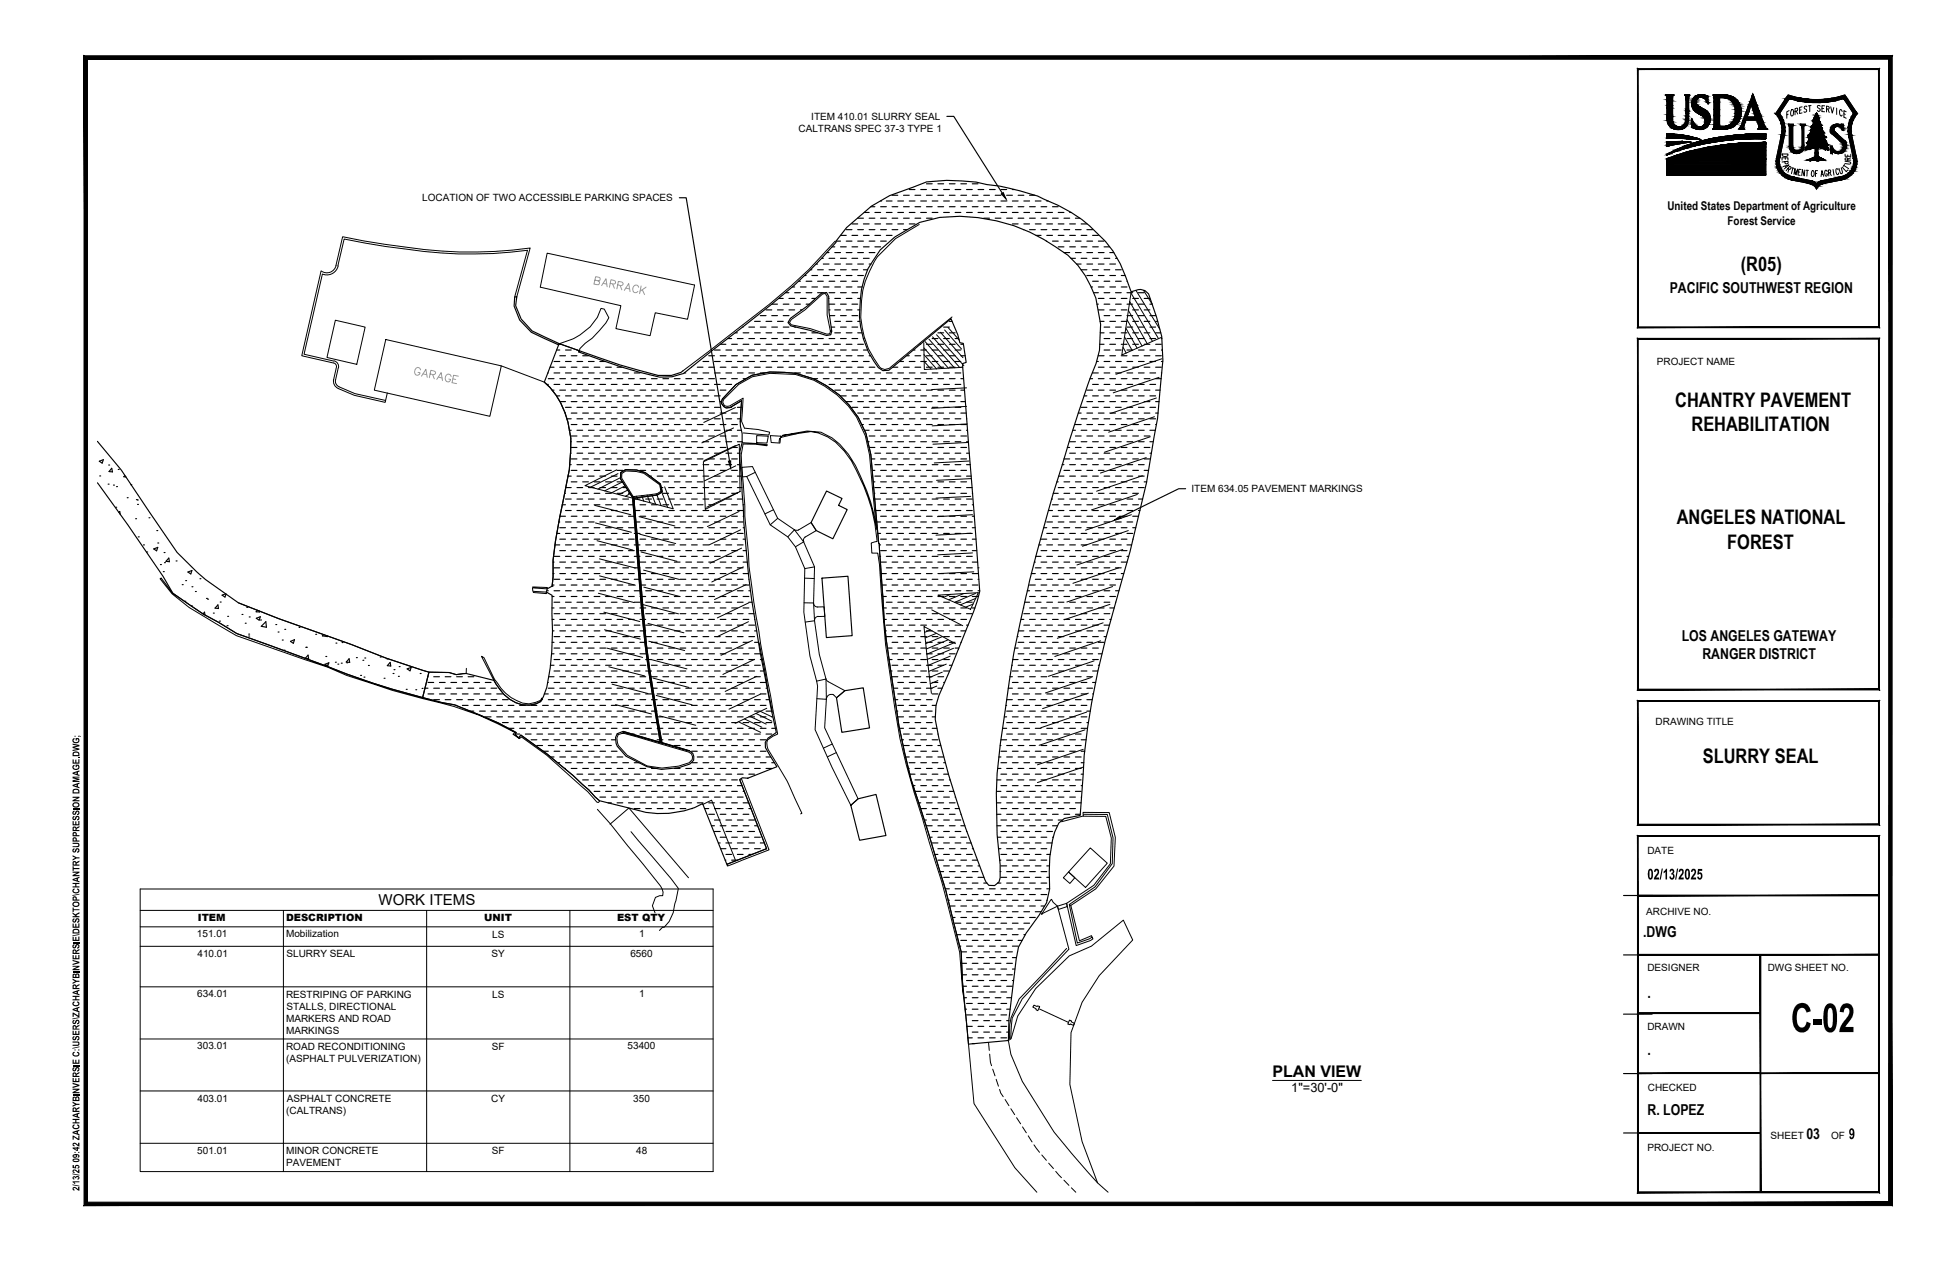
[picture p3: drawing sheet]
<svg xmlns="http://www.w3.org/2000/svg" width="432mm" height="279mm" viewBox="0 0 432 279" stroke-linecap="round" stroke-linejoin="round" font-family="sans-serif">
<defs><g id="words">
<text font-size="10.1" x="397" y="228.7">C-02</text>
<g font-size="4.4">
<text x="385.9" y="60">(R05)</text>
<text x="371.3" y="90.2">CHANTRY PAVEMENT</text>
<text x="374.9" y="95.5">REHABILITATION</text>
<text x="371.7" y="116.2">ANGELES NATIONAL</text>
<text x="382.9" y="121.5">FOREST</text>
<text x="377.4" y="169.2">SLURRY SEAL</text>
</g>
<g font-size="4">
<text x="394.1" y="38.8">A</text>
<text x="407.1" y="39.2">L</text>
</g>
<g font-size="3.8">
<text x="365.2" y="194.9">02/13/2025</text>
<text x="409.8" y="252.4">9</text>
</g>
<g font-size="3.5">
<text x="393.7" y="36">D</text>
<text x="407.8" y="36">E</text>
<text x="407.5" y="38.5">T</text>
<text x="407.8" y="37.7">U</text>
<text x="282.1" y="238.6">PLAN VIEW</text>
</g>
<g font-size="3.3">
<text x="370.1" y="64.9">PACIFIC SOUTHWEST REGION</text>
<text x="372.8" y="142">LOS ANGELES GATEWAY</text>
<text x="377.4" y="146">RANGER DISTRICT</text>
<text x="83.9" y="200.5">WORK ITEMS</text>
<text x="364.2" y="207.7">.DWG</text>
<text x="365.2" y="221.2">.</text>
<text x="365.2" y="233.8">.</text>
<text x="365.2" y="247">R. LOPEZ</text>
<text x="400.4" y="252.4">03</text>
</g>
<g font-size="3.1">
<text x="393.7" y="36.7">E</text>
<text x="393.7" y="37.4">P</text>
<text x="407.8" y="36.7">R</text>
</g>
<text font-size="2.8" x="286.2" y="242.1">1&quot;=30'-0&quot;</text>
<g font-size="2.7">
<text x="369.6" y="46.6">United States Department of Agriculture</text>
<text x="382.9" y="49.8">Forest Service</text>
</g>
<g font-size="2.4">
<text x="17.6" y="163.4" transform="rotate(-90 17.6 163.4)">;</text>
<text x="17.6" y="234.2" transform="rotate(-90 17.6 234.2)">C:\USERS\ZACHARYBINVERSIE\DESKTOP\CHANTRY SUPPRESSION DAMAGE.DWG</text>
<text x="17.6" y="263.9" transform="rotate(-90 17.6 263.9)">2/13/2509:42ZACHARYBINVERSIE</text>
</g>
<g font-size="2.2">
<text x="177" y="29.3">CALTRANS SPEC 37-3 TYPE 1</text>
<text x="179.8" y="26.6">ITEM 410.01 SLURRY SEAL</text>
<text x="93.6" y="44.6">LOCATION OF TWO ACCESSIBLE PARKING SPACES</text>
<text x="367.3" y="80.9">PROJECT NAME</text>
<text x="264.1" y="109.1">ITEM 634.05 PAVEMENT MARKINGS</text>
<text x="367" y="160.5">DRAWING TITLE</text>
<text x="365.2" y="189.3">DATE</text>
<text x="364.9" y="202.8">ARCHIVE NO.</text>
<text x="43.6" y="207.7">151.01</text>
<text x="43.9" y="204">ITEM</text>
<text x="63.4" y="204.1">DESCRIPTION</text>
<text x="63.4" y="207.7">Mobilization</text>
<text x="107.3" y="204">UNIT</text>
<text x="109.1" y="207.7">LS</text>
<text x="136.8" y="204.1">EST QTY</text>
<text x="141.6" y="207.7">1</text>
<text x="43.8" y="212">410.01</text>
<text x="63.5" y="212">SLURRY SEAL</text>
<text x="108.9" y="212">SY</text>
<text x="139.7" y="212">6560</text>
<text x="365.2" y="215.1">DESIGNER</text>
<text x="391.8" y="215.1">DWG SHEET NO.</text>
<text x="43.7" y="221">634.01</text>
<text x="63.4" y="221">RESTRIPING OF PARKING</text>
<text x="109.1" y="221">LS</text>
<text x="141.6" y="221">1</text>
<text x="63.4" y="226.4">MARKERS AND ROAD</text>
<text x="63.5" y="223.7">STALLS, DIRECTIONAL</text>
<text x="43.7" y="232.5">303.01</text>
<text x="63.4" y="229">MARKINGS</text>
<text x="63.4" y="232.6">ROAD RECONDITIONING</text>
<text x="109.1" y="232.6">SF</text>
<text x="139.1" y="232.5">53400</text>
<text x="365.2" y="228.2">DRAWN</text>
<text x="63.5" y="235.2">(ASPHALT PULVERIZATION)</text>
<text x="43.8" y="244.1">403.01</text>
<text x="63.6" y="244.1">ASPHALT CONCRETE</text>
<text x="108.9" y="244.1">CY</text>
<text x="140.4" y="244.1">350</text>
<text x="365.3" y="241.8">CHECKED</text>
<text x="63.5" y="246.8">(CALTRANS)</text>
<text x="43.7" y="255.7">501.01</text>
<text x="63.4" y="255.7">MINOR CONCRETE</text>
<text x="109.1" y="255.7">SF</text>
<text x="141" y="255.7">48</text>
<text x="365.2" y="254.9">PROJECT NO.</text>
<text x="392.5" y="252.4">SHEET</text>
<text x="405.9" y="252.4">OF</text>
<text x="63.4" y="258.3">PAVEMENT</text>
</g>
</g></defs>
<!-- layer: 0 Pavement Hatch -->
<g fill="none" stroke="#000" stroke-width=".25">
<path d="M179.7 59.8h.3M180.9 58.5h.3M181.2 59.8h1.3M182.1 57.2h.4M182.5 58.5h1.3M183.3 56h.5M183.8 57.2h1.2M183.8 59.8h1.2M184.4 54.7h.6M185 56h1.3M185 58.5h1.3M185.3 53.4h1"/>
<path d="M186.3 52.2h1.3M186.3 54.7h1.3M186.3 57.2h1.3M186.3 59.8h1.3M187.6 50.9h1.2M187.6 53.4h1.2M187.6 56h1.2M187.6 58.5h1.2M188.8 49.6h1.3M188.8 52.2h1.3M188.8 54.7h1.3M188.8 57.2h1.3"/>
<path d="M188.8 59.8h1.3M190.1 48.3h1.3M190.1 50.9h1.3M190.1 53.4h1.3M190.1 56h1.3M190.1 58.5h1.3M191.4 49.6h1.3M191.4 52.2h1.3M191.4 54.7h1.3M191.4 57.2h1.3M191.4 59.8h.9M191.6 47.1h1.1"/>
<path d="M192.7 48.3h1.2M192.7 50.9h1.2M192.7 53.4h1.2M192.7 56h1.2M192.7 58.5h.4M193 45.8h.9M193.9 47.1h1.3M193.9 49.6h1.3M193.9 52.2h1.3M193.9 54.7h1.3M195.2 44.5h.1M195.2 45.8h1.3"/>
<path d="M195.2 48.3h1.3M195.2 50.9h1.3M195.2 53.4h1.3M196.5 44.5h1.2M196.5 47.1h1.2M196.5 49.6h1.2M196.5 52.2h1.2M197.7 43.3h1.3M197.7 45.8h1.3M197.7 48.3h1.3M197.7 50.9h1.3M199 44.5h1.3"/>
<path d="M199 47.1h1.3M199 49.6h1.3M200.3 43.3h1.2M200.3 45.8h1.2M200.3 48.3h1.2M200.3 50.9h.9M201.5 42h1.3M201.5 44.5h1.3M201.5 47.1h1.3M201.5 49.6h1.3M202.8 43.3h1.3M202.8 45.8h1.3"/>
<path d="M202.8 48.3h1.3M204.1 42h1.3M204.1 44.5h1.3M204.1 47.1h1.3M205.4 40.7h1.2M205.4 43.3h1.2M205.4 45.8h1.2M205.4 48.3h1.2M206.6 42h1.3M206.6 44.5h1.3M206.6 47.1h1.3M207.9 40.7h1.3"/>
<path d="M207.9 43.3h1.3M207.9 45.8h1.3M209.2 42h1.2M209.2 44.5h1.2M209.2 47.1h1.2M210.4 40.7h1.3M210.4 43.3h1.3M210.4 45.8h1.3M211.7 42h1.3M211.7 44.5h1.3M211.7 47.1h1.3M213 40.7h1.2"/>
<path d="M213 43.3h1.2M213 45.8h1.2M214.2 42h1.3M214.2 44.5h1.3M214.2 47.1h1.3M215.5 40.7h1.3M215.5 43.3h1.3M215.5 45.8h1.3M216.8 42h1.3M216.8 44.5h1.3M216.8 47.1h1.3M218.1 43.3h1.2"/>
<path d="M218.1 45.8h1.2M218.1 48.3h1.2M219.3 42h1.3M219.3 44.5h1.3M219.3 47.1h1.3M220.6 43.3h1.3M220.6 45.8h1.3M220.6 48.3h1.3M221.9 42h1.2M221.9 44.5h1.2M221.9 47.1h1.2M223.1 43.3h1.3"/>
<path d="M223.1 45.8h1.3M223.1 48.3h1.3M224.4 42h.4M224.4 44.5h1.3M224.4 47.1h1.3M224.4 49.6h1.3M225.7 43.3h1.2M225.7 45.8h1.2M225.7 48.3h1.2M226.9 50.9h.1M226.9 44.5h1.3M226.9 47.1h1.3"/>
<path d="M226.9 49.6h1.3M228.2 43.3h1.1M228.2 45.8h1.3M228.2 48.3h1.3M228.2 50.9h1.3M229.5 44.5h1.3M229.5 47.1h1.3M229.5 49.6h1.3M229.6 52.2h1.2M230.8 45.8h1.2M230.8 48.3h1.2M230.8 50.9h1.2"/>
<path d="M231.9 53.4h.1M232 44.5h.3M232 47.1h1.3M232 49.6h1.3M232 52.2h1.3M233.3 45.8h1.3M233.3 48.3h1.3M233.3 50.9h1.3M233.3 53.4h1.3M234.6 47.1h1.2M234.6 49.6h1.2M234.6 52.2h1.2"/>
<path d="M234.6 54.7h1.2M235.8 48.3h1.3M235.8 50.9h1.3M235.8 53.4h1.3M235.8 56h1.3M237.1 47.1h.3M237.1 49.6h1.3M237.1 52.2h1.3M237.1 54.7h1.3M237.4 57.2h1M238.4 48.3h1M238.4 50.9h1.2"/>
<path d="M238.4 53.4h1.2M238.4 56h1.2M238.6 58.5h1M239.6 49.6h1.3M239.6 52.2h1.3M239.6 54.7h1.3M239.6 57.2h1.3M239.6 59.8h1.3M240.9 50.9h1.3M240.9 53.4h1.3M240.9 56h1.3M240.9 58.5h1.3"/>
<path d="M242.2 52.2h1.3M242.2 54.7h1.3M242.2 57.2h1.3M242.2 59.8h1.3M243.5 53.4h1.2M243.5 56h1.2M243.5 58.5h1.2M244.7 54.7h1.3M244.7 57.2h1.3M244.7 59.8h1.3M246 56h.9M246 58.5h1.3"/>
<path d="M247.3 57.2h.3M247.3 59.8h1.2M123.4 77.6h.7M124.1 76.3h.3M124.1 78.8h1.2M125.3 77.6h1.3M126.6 78.8h1.3M127.9 77.6h.1M129.2 78.8h1.2M157.1 78.8h1.3M158.4 77.6h1.2M159.6 78.8h1.3"/>
<path d="M159.7 76.3h1.2M160.9 77.6h1.3M161.3 75h.9M162.2 76.3h1.2M162.2 78.8h1.2M163 73.7h.4M163.4 75h1.3M163.4 77.6h1.3M164.6 72.5h.1M164.7 73.7h1.3M164.7 76.3h1.3M164.7 78.8h1.3"/>
<path d="M166 72.5h1.3M166 75h1.3M166 77.6h1.3M167.3 71.2h1.2M167.3 73.7h1.2M167.3 76.3h1.2M167.3 78.8h1.2M168.5 69.9h1.3M168.5 72.5h1.3M168.5 75h1.3M168.5 77.6h1.3M169.8 68.7h1.3"/>
<path d="M169.8 71.2h1.3M169.8 73.7h1.3M169.8 76.3h1.3M169.8 78.8h1.3M171.1 69.9h1.2M171.1 72.5h1.2M171.1 75h1.2M171.1 77.6h1.2M171.1 67.4h1.2M172.3 68.7h1.3M172.3 71.2h1.3M172.3 73.7h1.3"/>
<path d="M172.3 76.3h1.3M172.3 78.8h1.3M172.6 66.1h1M173.6 67.4h1.3M173.6 69.9h1.3M173.6 72.5h1.3M173.6 75h1.3M173.6 77.6h1.3M174.1 64.9h.8M174.9 66.1h1.2M174.9 68.7h1.2M174.9 73.7h1.2"/>
<path d="M174.9 76.3h1.2M174.9 78.8h1.2M175.6 63.6h.5M176.1 64.9h1.3M176.1 67.4h1.3M176.1 72.5h.3M176.1 75h1.3M176.1 77.6h1.3M177 62.3h.4M177.4 63.6h1.3M177.4 66.1h1.3M177.4 68.7h.4"/>
<path d="M177.4 73.7h1.3M177.4 76.3h1.3M177.4 78.8h1.3M178.4 61h.3M178.7 62.3h1.3M178.7 64.9h1.3M178.7 67.4h.7M178.7 75h1.3M178.7 77.6h1.3M180 61h1.2M180 63.6h1.2M180 66.1h.8"/>
<path d="M180 73.7h1.2M180 76.3h1.2M180 78.8h1.2M181.2 62.3h1.3M181.2 64.9h1.3M181.2 75h1.3M181.2 77.6h1.3M182.5 61h1.3M182.5 63.6h1.3M182.5 76.3h1.3M182.5 78.8h1.3M183.7 66.1h.1"/>
<path d="M183.8 68.7h.1M183.8 62.3h1.2M183.8 64.9h1.2M183.8 67.4h1.2M183.8 75h1.2M183.8 77.6h1.2M183.9 69.9h1.1M184.2 72.5h.8M185 61h1.3M185 63.6h1.3M185 66.1h1.3M185 68.7h1.3"/>
<path d="M185 71.2h1.3M185 73.7h1.3M185 76.3h1.3M185 78.8h1.3M186.3 62.3h1.3M186.3 64.9h1.3M186.3 67.4h1.3M186.3 69.9h1.3M186.3 72.5h1.3M186.3 75h1.3M186.3 77.6h1.3M187.6 61h1.2"/>
<path d="M187.6 63.6h1.2M187.6 66.1h1.2M187.6 68.7h1.2M187.6 71.2h1.2M187.6 73.7h1.2M187.6 76.3h1.2M187.6 78.8h1.2M188.8 62.3h1.3M188.8 64.9h1.3M188.8 67.4h1.3M188.8 69.9h1.3M188.8 72.5h1.3"/>
<path d="M188.8 75h1.3M188.8 77.6h1.3M190.1 61h1.3M190.1 63.6h1M190.1 66.1h.6M190.1 68.7h.5M190.1 71.2h.5M190.1 73.7h1M190.1 76.3h1.3M190.1 78.8h1.3M191.4 75h.1M191.4 62.3h.1"/>
<path d="M191.4 77.6h.9M192.7 78.8h.3M201 78.8h.5M202.5 77.6h.3M202.8 78.8h1.3M204 76.3h.1M204.1 77.6h1.3M205.4 76.3h1.2M205.4 78.8h1.2M206.6 75h1.3M206.6 77.6h1.3M207.9 73.7h1.3"/>
<path d="M207.9 76.3h1.3M207.9 78.8h1.3M209.2 72.5h1.2M209.2 75h1.2M209.2 77.6h1.2M210.4 71.2h.6M210.4 73.7h1.3M210.4 76.3h1.3M210.4 78.8h1.3M211.7 75h.8M211.7 77.6h1.3M213 76.3h.6"/>
<path d="M213 78.8h1M240.9 61h1.3M241.9 63.6h.3M242.2 62.3h1.3M242.4 64.9h1.1M243.2 67.4h.3M243.5 61h1.2M243.5 63.6h1.2M243.5 66.1h1.2M243.5 68.7h1.2M243.5 78.8h1.2M243.8 76.3h.9"/>
<path d="M243.8 71.2h.9M243.9 73.7h.8M244.7 62.3h1.3M244.7 64.9h1.3M244.7 67.4h1.3M244.7 69.9h1.3M244.7 72.5h1.3M244.7 75h1.3M244.7 77.6h1.3M246 61h1.3M246 63.6h1.3M246 66.1h1.3"/>
<path d="M246 68.7h1.3M246 71.2h1.3M246 73.7h1.3M246 76.3h1.3M246 78.8h1.3M247.3 62.3h1.2M247.3 64.9h1.2M247.3 67.4h1.2M247.3 69.9h1.2M247.3 72.5h1.2M247.3 75h1.2M247.3 77.6h1.2"/>
<path d="M248.5 61h.9M248.5 63.6h1.3M248.5 66.1h1.3M248.5 68.7h1.3M248.5 71.2h1.3M248.5 73.7h1.3M248.5 76.3h1.3M248.5 78.8h1.3M249.8 62.3h.1M249.8 64.9h1.3M249.8 67.4h1.3M249.8 69.9h1.3"/>
<path d="M249.8 72.5h1.3M249.8 75h1.3M249.8 77.6h1.3M251.1 66.1h1.2M251.1 68.7h1.2M251.1 71.2h1.2M251.1 73.7h1.2M251.1 76.3h1.2M251.1 78.8h1.2M252.3 64.9h1.3M252.3 67.4h1.3M252.3 69.9h1.3"/>
<path d="M252.3 72.5h1.3M252.3 75h1.3M252.3 77.6h1.3M253.6 66.1h1.3M253.6 68.7h1.3M253.6 71.2h1.3M253.6 73.7h1.3M253.6 76.3h1.3M253.6 78.8h1.3M254.9 67.4h.5M254.9 69.9h1.3M254.9 72.5h1.3"/>
<path d="M254.9 75h1.3M254.9 77.6h1.3M256.2 71.2h.4M256.2 73.7h1.1M256.2 76.3h1.2M256.2 78.8h1.2M257.4 75h.2M257.4 77.6h.2M121.2 85.2h.3M121.5 82.6h.1M121.5 83.9h1.3M121.9 81.4h.9"/>
<path d="M122.4 86.4h.4M122.8 80.1h1.3M122.8 82.6h1.3M122.8 85.2h1.3M123.4 87.7h.7M124.1 81.4h1.2M124.1 83.9h1.2M124.1 86.4h1.2M124.1 89h1.2M125.3 91.5h.1M125.3 80.1h1.3M125.3 82.6h1.3"/>
<path d="M125.3 85.2h1.3M125.3 87.7h1.3M125.3 90.3h1.3M125.6 92.8h1M126.2 95.3h.4M126.5 97.9h.1M126.6 81.4h1.3M126.6 83.9h1.3M126.6 86.4h1.3M126.6 89h1.3M126.6 91.5h1.3M126.6 94.1h1.3"/>
<path d="M126.6 96.6h1.3M126.6 99.1h1.3M127.9 80.1h1.3M127.9 82.6h1.3M127.9 85.2h1.3M127.9 87.7h1.3M127.9 90.3h1.3M127.9 92.8h1.3M127.9 95.3h1.3M127.9 97.9h1.3M129.2 81.4h1.2M129.2 83.9h1.2"/>
<path d="M129.2 86.4h1.2M129.2 89h1.2M129.2 91.5h1.2M129.2 94.1h1.2M129.2 96.6h1.2M129.2 99.1h1.2M130.4 80.1h1.3M130.4 82.6h1.3M130.4 85.2h1.3M130.4 87.7h1.3M130.4 90.3h1.3M130.4 92.8h1.3"/>
<path d="M130.4 95.3h1.3M130.4 97.9h1.3M131.7 81.4h1.3M131.7 83.9h1.3M131.7 86.4h1.3M131.7 89h1.3M131.7 91.5h1.3M131.7 94.1h1.3M131.7 96.6h1.3M131.7 99.1h1.3M133 80.1h1.1M133 82.6h1.2"/>
<path d="M133 85.2h1.2M133 87.7h1.2M133 90.3h1.2M133 92.8h1.2M133 95.3h1.2M133 97.9h1.2M134.2 81.4h1.3M134.2 83.9h1.3M134.2 86.4h1.3M134.2 89h1.3M134.2 91.5h1.3M134.2 94.1h1.3"/>
<path d="M134.2 96.6h1.3M134.2 99.1h1.3M135.5 82.6h1.3M135.5 85.2h1.3M135.5 87.7h1.3M135.5 90.3h1.3M135.5 92.8h1.3M135.5 95.3h1.3M135.5 97.9h1.3M136.8 81.4h1.1M136.8 83.9h1.2M136.8 86.4h1.2"/>
<path d="M136.8 89h1.2M136.8 91.5h1.2M136.8 94.1h1.2M136.8 96.6h1.2M136.8 99.1h1.2M138 82.6h1.3M138 85.2h1.3M138 87.7h1.3M138 90.3h1.3M138 92.8h1.3M138 95.3h1.3M138 97.9h1.3"/>
<path d="M139.3 83.9h1.3M139.3 86.4h1.3M139.3 89h1.3M139.3 91.5h1.3M139.3 94.1h1.3M139.3 96.6h1.3M139.3 99.1h1.3M140.6 82.6h1.3M140.6 85.2h1.3M140.6 87.7h1.3M140.6 90.3h1.3M140.6 92.8h1.3"/>
<path d="M140.6 95.3h1.3M140.6 97.9h1.3M141.9 83.9h1.2M141.9 86.4h1.2M141.9 89h1.2M141.9 91.5h1.2M141.9 94.1h1.2M141.9 96.6h1.2M141.9 99.1h1.2M143.1 85.2h1.3M143.1 87.7h1.3M143.1 90.3h1.3"/>
<path d="M143.1 92.8h1.3M143.1 95.3h1.3M143.1 97.9h1.3M144.4 83.9h1.3M144.4 86.4h1.3M144.4 89h1.3M144.4 91.5h1.3M144.4 94.1h1.3M144.4 96.6h1.3M144.4 99.1h1.3M145.7 85.2h1.2M145.7 87.7h1.2"/>
<path d="M145.7 90.3h1.2M145.7 92.8h1.2M145.7 95.3h1.2M145.7 97.9h1.2M146.9 83.9h1.3M146.9 86.4h1.3M146.9 89h1.3M146.9 91.5h1.3M146.9 94.1h1.3M146.9 96.6h1.3M146.9 99.1h1.3M148.2 85.2h1.3"/>
<path d="M148.2 87.7h1.3M148.2 90.3h1.3M148.2 92.8h1.3M148.2 95.3h1.3M148.2 97.9h1.3M149.5 83.9h1.2M149.5 86.4h1.2M149.5 89h1.2M149.5 91.5h1.2M149.5 94.1h1.2M149.5 96.6h1.2M149.5 99.1h1.2"/>
<path d="M150.7 85.2h1.3M150.7 87.7h1.3M150.7 90.3h1.3M150.7 92.8h1.3M150.7 95.3h1.3M150.7 97.9h1.3M151.7 82.6h.3M152 83.9h1.3M152 86.4h1.3M152 89h1.3M152 91.5h1.3M152 94.1h1.3"/>
<path d="M152 96.6h1.3M152 99.1h1.3M153.2 81.4h.1M153.3 82.6h1.3M153.3 85.2h1.3M153.3 87.7h1.3M153.3 90.3h1.3M153.3 92.8h1.3M153.3 95.3h1.3M153.3 97.9h1.3M154.6 81.4h1.2M154.6 83.9h1.2"/>
<path d="M154.6 86.4h1.2M154.6 89h1.2M154.6 91.5h1.2M154.6 94.1h1.2M154.6 96.6h1.2M154.6 99.1h1.2M155.8 80.1h1.3M155.8 82.6h1.3M155.8 85.2h1.3M155.8 87.7h1.3M155.8 90.3h1.3M155.8 92.8h1.3"/>
<path d="M155.8 95.3h1.3M155.8 97.9h1.3M157.1 81.4h1.3M157.1 83.9h1.3M157.1 86.4h1.3M157.1 89h1.3M157.1 91.5h1.3M157.1 94.1h1.3M157.1 96.6h1.3M157.1 99.1h1.3M158.4 80.1h1.2M158.4 82.6h1.2"/>
<path d="M158.4 85.2h1.2M158.4 87.7h1.2M158.4 90.3h1.2M158.4 92.8h1.2M158.4 95.3h1.2M158.4 97.9h1.2M159.6 81.4h1.3M159.6 83.9h1.3M159.6 86.4h1.3M159.6 89h.3M159.6 91.5h1.3M159.6 94.1h1.3"/>
<path d="M159.6 96.6h1.3M159.6 99.1h1.3M160.9 80.1h1.3M160.9 82.6h1.3M160.9 85.2h1.3M160.9 92.8h1.3M160.9 95.3h1.3M160.9 97.9h1.3M161.9 90.3h.3M162.2 81.4h1.2M162.2 83.9h1.2M162.2 91.5h1.2"/>
<path d="M162.2 94.1h1.2M162.2 96.6h1.2M162.2 99.1h1.2M163.4 80.1h1.3M163.4 82.6h1.3M163.4 90.3h.9M163.4 92.8h.7M163.4 95.3h.9M163.4 97.9h1.1M164.7 81.4h1.3M164.7 83.9h.7M166 80.1h1.3"/>
<path d="M166 82.6h1.3M167.3 81.4h1.2M168.5 80.1h1.3M168.5 82.6h1M169.8 81.4h1.3M171.1 80.1h1.2M172.3 81.4h1.3M173.6 80.1h1.3M174.9 81.4h1.2M176.1 80.1h1.3M176.1 82.6h1.3M177.4 81.4h1.3"/>
<path d="M178.7 80.1h1.3M178.7 82.6h1.3M180 81.4h1.2M180.2 83.9h1M181.2 80.1h1.3M181.2 82.6h1.3M182.5 81.4h1.3M182.5 83.9h1.3M183.8 80.1h1.2M183.8 82.6h1.2M183.8 85.2h1.2M185 81.4h1.3"/>
<path d="M185 83.9h1.3M185 86.4h1.3M186.3 80.1h1.3M186.3 82.6h1.3M186.3 85.2h1.3M186.3 87.7h1.3M187.6 81.4h1.2M187.6 83.9h1.2M187.6 86.4h1.2M187.6 89h1.2M188.8 80.1h1.3M188.8 82.6h1.3"/>
<path d="M188.8 85.2h1.3M188.8 87.7h1.3M188.8 90.3h1.3M190.1 81.4h1.3M190.1 83.9h1.3M190.1 86.4h1.3M190.1 89h1.3M190.1 91.5h1.3M191 94.1h.4M191.4 80.1h1.3M191.4 82.6h1.3M191.4 85.2h1.3"/>
<path d="M191.4 87.7h1.3M191.4 90.3h1.3M191.4 92.8h1.3M191.6 95.3h1.1M192.4 97.9h.3M192.7 81.4h1.2M192.7 83.9h1.2M192.7 86.4h1.2M192.7 89h1.2M192.7 91.5h1.2M192.7 94.1h1.2M192.7 96.6h1.2"/>
<path d="M192.7 99.1h1.2M193.9 82.6h1.3M193.9 85.2h1.3M193.9 87.7h1.3M193.9 90.3h1.3M193.9 92.8h1.3M193.9 95.3h1.3M193.9 97.9h1.3M195.2 83.9h1.3M195.2 86.4h1.3M195.2 89h1.3M195.2 91.5h1.3"/>
<path d="M195.2 94.1h1.3M195.2 96.6h1.3M195.2 99.1h1.3M196.5 82.6h1.2M196.5 85.2h1.2M196.5 87.7h1.2M196.5 90.3h1.2M196.5 92.8h1.2M196.5 95.3h1.2M196.5 97.9h1.2M197.7 83.9h1.3M197.7 86.4h1.3"/>
<path d="M197.7 89h1.3M197.7 91.5h1.3M197.7 94.1h1.3M197.7 96.6h1.3M197.7 99.1h1.3M197.9 81.4h1.1M199 82.6h1.3M199 85.2h1.3M199 87.7h1.3M199 90.3h1.3M199 92.8h1.3M199 95.3h1.3"/>
<path d="M199 97.9h1.3M199.4 80.1h.9M200.3 81.4h1.2M200.3 83.9h1.2M200.3 86.4h1.2M200.3 89h1.2M200.3 91.5h1.2M200.3 94.1h1.2M200.3 96.6h1.2M200.3 99.1h1.2M201.5 80.1h1.3M201.5 82.6h1.3"/>
<path d="M201.5 85.2h1.3M201.5 87.7h1.3M201.5 90.3h1.3M201.5 92.8h1.3M201.5 95.3h1.3M201.5 97.9h1.3M202.8 81.4h1.3M202.8 83.9h1.3M202.8 86.4h1.3M202.8 89h1.3M202.8 91.5h1.3M202.8 94.1h1.3"/>
<path d="M202.8 96.6h1.3M202.8 99.1h1.3M204.1 80.1h1.3M204.1 82.6h1.3M204.1 85.2h1.3M204.1 87.7h1.3M204.1 90.3h1.3M204.1 92.8h1.3M204.1 95.3h1.3M204.1 97.9h1.3M205.4 81.4h1.2M205.4 83.9h1.2"/>
<path d="M205.4 86.4h1.2M205.4 89h1.2M205.4 91.5h1.2M205.4 94.1h1.2M205.4 96.6h1.2M205.4 99.1h1.2M206.6 80.1h1.3M206.6 82.6h1.3M206.6 85.2h1.3M206.6 87.7h1.3M206.6 90.3h1.3M206.6 92.8h1.3"/>
<path d="M206.6 95.3h1.3M206.6 97.9h1.3M207.9 81.4h1.3M207.9 83.9h1.3M207.9 86.4h1.3M207.9 89h1.3M207.9 91.5h1.3M207.9 94.1h1.3M207.9 96.6h1.3M207.9 99.1h1.3M209.2 80.1h1.2M209.2 82.6h1.2"/>
<path d="M209.2 85.2h1.2M209.2 87.7h1.2M209.2 90.3h1.2M209.2 92.8h1.2M209.2 95.3h1.2M209.2 97.9h1.2M210.4 81.4h1.3M210.4 83.9h1.3M210.4 86.4h1.3M210.4 89h1.3M210.4 91.5h1.3M210.4 94.1h1.3"/>
<path d="M210.4 96.6h1.3M210.4 99.1h1.3M211.7 80.1h1.3M211.7 82.6h1.3M211.7 85.2h1.3M211.7 87.7h1.3M211.7 90.3h1.3M211.7 92.8h1.3M211.7 95.3h1.3M211.7 97.9h1.3M213 81.4h.4M213 83.9h.6"/>
<path d="M213 86.4h.8M213 89h1M213 91.5h1.2M213 94.1h1.2M213 96.6h1.2M213 99.1h1.2M214.2 92.8h.1M214.2 95.3h.3M214.2 97.9h.5M236.6 99.1h.5M237.1 97.9h1.3M237.8 95.3h.6"/>
<path d="M238.4 94.1h1.2M238.4 96.6h1.2M238.4 99.1h1.2M239 91.5h.6M239.6 90.3h1.3M239.6 92.8h1.3M239.6 95.3h1.3M239.6 97.9h1.3M240.3 87.7h.6M240.9 86.4h1.3M240.9 89h1.3M240.9 91.5h1.3"/>
<path d="M240.9 94.1h1.3M240.9 96.6h1.3M240.9 99.1h1.3M241.6 83.9h.6M242.2 82.6h1.3M242.2 85.2h1.3M242.2 87.7h1.3M242.2 90.3h1.3M242.2 92.8h1.3M242.2 95.3h1.3M242.2 97.9h1.3M243.1 80.1h.4"/>
<path d="M243.5 81.4h1.2M243.5 83.9h1.2M243.5 86.4h1.2M243.5 89h1.2M243.5 91.5h1.2M243.5 94.1h1.2M243.5 96.6h1.2M243.5 99.1h1.2M244.7 80.1h1.3M244.7 82.6h1.3M244.7 85.2h1.3M244.7 87.7h1.3"/>
<path d="M244.7 90.3h1.3M244.7 92.8h1.3M244.7 95.3h1.3M244.7 97.9h1.3M246 81.4h1.3M246 83.9h1.3M246 86.4h1.3M246 89h1.3M246 91.5h1.3M246 94.1h1.3M246 96.6h1.3M246 99.1h1.3"/>
<path d="M247.3 80.1h1.2M247.3 82.6h1.2M247.3 85.2h1.2M247.3 87.7h1.2M247.3 90.3h1.2M247.3 92.8h1.2M247.3 95.3h1.2M247.3 97.9h1.2M248.5 81.4h1.3M248.5 83.9h1.3M248.5 86.4h1.3M248.5 89h1.3"/>
<path d="M248.5 91.5h1.3M248.5 94.1h1.3M248.5 96.6h1.3M248.5 99.1h1.3M249.8 80.1h1.3M249.8 82.6h1.3M249.8 85.2h1.3M249.8 87.7h1.3M249.8 90.3h1.3M249.8 92.8h1.3M249.8 95.3h1.3M249.8 97.9h1.3"/>
<path d="M251.1 81.4h1.2M251.1 83.9h1.2M251.1 86.4h1.2M251.1 89h1.2M251.1 91.5h1.2M251.1 94.1h1.2M251.1 96.6h1.2M251.1 99.1h1.2M252.3 80.1h1.3M252.3 82.6h1.3M252.3 85.2h1.3M252.3 87.7h1.3"/>
<path d="M252.3 90.3h1.3M252.3 92.8h1.3M252.3 95.3h1.3M252.3 97.9h1.3M253.6 81.4h1.3M253.6 83.9h1.3M253.6 86.4h1.3M253.6 89h1.3M253.6 91.5h1.3M253.6 94.1h1.3M253.6 96.6h1.3M253.6 99.1h1.3"/>
<path d="M254.9 80.1h1.3M254.9 82.6h1.3M254.9 85.2h1.3M254.9 87.7h1.3M254.9 90.3h1.3M254.9 92.8h1.3M254.9 95.3h1.2M254.9 97.9h.7M256.2 81.4h1.2M256.2 83.9h1.2M256.2 86.4h1M256.2 89h.7"/>
<path d="M256.2 91.5h.5M256.2 94.1h.1M257.4 80.1h.3M257.4 82.6h.1M123.4 118.2h.7M123.9 115.7h.2M124.1 116.9h1.2M124.1 119.5h1.2M124.1 114.4h1.2M124.6 111.8h.7M125.2 109.3h.1M125.3 110.6h1.3"/>
<path d="M125.3 113.1h1.3M125.3 115.7h1.3M125.3 118.2h1.3M125.4 108h1.2M125.9 105.5h.7M126.3 103h.3M126.4 100.4h.2M126.6 101.7h1.3M126.6 104.2h1.3M126.6 106.8h1.3M126.6 109.3h1.3M126.6 111.8h1.3"/>
<path d="M126.6 114.4h1.3M126.6 116.9h1.3M126.6 119.5h1.3M127.9 100.4h1.3M127.9 103h1.3M127.9 105.5h1.3M127.9 108h1.3M127.9 110.6h1.3M127.9 113.1h1.3M127.9 115.7h1.3M127.9 118.2h1.3M129.2 101.7h1.2"/>
<path d="M129.2 104.2h1.2M129.2 106.8h1.2M129.2 109.3h1.2M129.2 111.8h1.2M129.2 114.4h1.2M129.2 116.9h1.2M129.2 119.5h1.2M130.4 100.4h1.3M130.4 103h1.3M130.4 105.5h1.3M130.4 108h1.3M130.4 110.6h1.3"/>
<path d="M130.4 113.1h1.3M130.4 115.7h1.3M130.4 118.2h1.3M131.7 101.7h1.3M131.7 104.2h1.3M131.7 106.8h1.3M131.7 109.3h1.3M131.7 111.8h1.3M131.7 114.4h1.3M131.7 116.9h1.3M131.7 119.5h1.3M133 100.4h1.2"/>
<path d="M133 103h1.2M133 105.5h1.2M133 108h1.2M133 110.6h1.2M133 113.1h1.2M133 115.7h1.2M133 118.2h1.2M134.2 101.7h1.3M134.2 104.2h1.3M134.2 106.8h1.3M134.2 109.3h1.3M134.2 111.8h1.3"/>
<path d="M134.2 114.4h1.3M134.2 116.9h1.3M134.2 119.5h1.3M135.5 100.4h1.3M135.5 103h1.3M135.5 105.5h1.3M135.5 108h1.3M135.5 110.6h1.3M135.5 113.1h1.3M135.5 115.7h1.3M135.5 118.2h1.3M136.8 101.7h1.2"/>
<path d="M136.8 104.2h1.2M136.8 106.8h1.2M136.8 109.3h1.2M136.8 111.8h1.2M136.8 114.4h1.2M136.8 116.9h1.2M136.8 119.5h1.2M138 100.4h1.3M138 103h1.3M138 108h.8M138 110.6h1.3M138 113.1h1.3"/>
<path d="M138 115.7h1.3M138 118.2h1.3M139.3 101.7h1.3M139.3 109.3h.3M139.3 111.8h1M139.3 114.4h1.2M139.3 116.9h1.3M139.3 119.5h1.3M140.6 100.4h1.3M140.6 103h1.3M140.6 110.6h1.3M140.6 115.7h.1"/>
<path d="M140.6 118.2h.3M140.8 113.1h1.1M141 115.7h.9M141.2 118.2h.7M141.9 101.7h1.2M141.9 104.2h1.2M141.9 111.8h1.2M141.9 114.4h1.2M141.9 116.9h1.2M141.9 119.5h1.2M143.1 100.4h1.3M143.1 103h1.3"/>
<path d="M143.1 110.6h1.3M143.1 113.1h1.3M143.1 115.7h1.3M143.1 118.2h1.3M144.1 105.5h.3M144.4 101.7h1.3M144.4 104.2h1.3M144.4 111.8h1.3M144.4 114.4h1.3M144.4 116.9h1.3M144.4 119.5h1.3M145.7 100.4h1.2"/>
<path d="M145.7 103h1.2M145.7 105.5h1.2M145.7 110.6h1.2M145.7 113.1h1.2M145.7 115.7h1.2M145.7 118.2h1.2M146.6 108h.3M146.9 101.7h1.3M146.9 104.2h1.3M146.9 106.8h1.3M146.9 109.3h1.3M146.9 111.8h1.3"/>
<path d="M146.9 114.4h1.3M146.9 116.9h1.3M146.9 119.5h1.3M148.2 100.4h1.3M148.2 103h1.3M148.2 105.5h1.3M148.2 108h1.3M148.2 110.6h1.3M148.2 113.1h1.3M148.2 115.7h1.3M148.2 118.2h1.3M149.5 101.7h1.2"/>
<path d="M149.5 104.2h1.2M149.5 106.8h1.2M149.5 109.3h1.2M149.5 111.8h1.2M149.5 114.4h1.2M149.5 116.9h1.2M149.5 119.5h1.2M150.7 100.4h1.3M150.7 103h1.3M150.7 105.5h1.3M150.7 108h1.3M150.7 110.6h1.3"/>
<path d="M150.7 113.1h1.3M150.7 115.7h1.3M150.7 118.2h1.3M152 101.7h1.3M152 104.2h1.3M152 106.8h1.3M152 109.3h1.3M152 111.8h1.3M152 114.4h1.3M152 116.9h1.3M152 119.5h1.3M153.3 100.4h1.3"/>
<path d="M153.3 103h1.3M153.3 105.5h1.3M153.3 108h1.3M153.3 110.6h1.3M153.3 113.1h1.3M153.3 115.7h1.3M153.3 118.2h1.3M154.6 101.7h1.2M154.6 104.2h1.2M154.6 106.8h1.2M154.6 109.3h1.2M154.6 111.8h1.2"/>
<path d="M154.6 114.4h1.2M154.6 116.9h1.2M154.6 119.5h1.2M155.8 100.4h1.3M155.8 103h1.3M155.8 105.5h1.3M155.8 108h1.3M155.8 110.6h1.3M155.8 113.1h1.3M155.8 115.7h1.3M155.8 118.2h1.3M157.1 101.7h1.3"/>
<path d="M157.1 104.2h1.3M157.1 106.8h1.3M157.1 109.3h1.3M157.1 111.8h1.3M157.1 114.4h1.3M157.1 116.9h1.3M157.1 119.5h1.3M158.4 100.4h1.2M158.4 103h1.2M158.4 105.5h1.2M158.4 108h1.2M158.4 110.6h1.2"/>
<path d="M158.4 113.1h1.2M158.4 115.7h1.2M158.4 118.2h1.2M159.6 101.7h1.3M159.6 104.2h1.3M159.6 106.8h1.3M159.6 109.3h1.3M159.6 111.8h1.3M159.6 114.4h1.3M159.6 116.9h1.3M159.6 119.5h1.3M160.9 100.4h1.3"/>
<path d="M160.9 103h1.3M160.9 105.5h1.3M160.9 108h1.3M160.9 110.6h1.3M160.9 113.1h1.3M160.9 115.7h1.3M160.9 118.2h1.3M162.2 101.7h1.2M162.2 104.2h1.2M162.2 106.8h1.2M162.2 109.3h1.2M162.2 111.8h1.2"/>
<path d="M162.2 114.4h1.2M162.2 116.9h1.2M162.2 119.5h1.2M163.4 100.4h.6M163.4 103h.7M163.4 105.5h.9M163.4 108h1.1M163.4 110.6h1.2M163.4 113.1h1.3M163.4 115.7h1.3M163.4 118.2h1.3M164.7 111.8h.1"/>
<path d="M164.7 114.4h.1M164.7 116.9h.3M164.7 119.5h.5M193.1 101.7h.8M193.3 104.2h.6M193.6 106.8h.3M193.8 109.3h.1M193.9 100.4h1.3M193.9 103h1.3M193.9 105.5h1.3M193.9 108h1.3M193.9 110.6h1.3"/>
<path d="M194.1 113.1h1.1M194.4 115.7h.8M194.6 118.2h.6M195.2 101.7h1.3M195.2 104.2h1.3M195.2 106.8h1.3M195.2 109.3h1.3M195.2 111.8h1.3M195.2 114.4h1.3M195.2 116.9h1.3M195.2 119.5h1.3M196.5 100.4h1.2"/>
<path d="M196.5 103h1.2M196.5 105.5h1.2M196.5 108h1.2M196.5 110.6h1.2M196.5 113.1h1.2M196.5 115.7h1.2M196.5 118.2h1.2M197.7 101.7h1.3M197.7 104.2h1.3M197.7 106.8h1.3M197.7 109.3h1.3M197.7 111.8h1.3"/>
<path d="M197.7 114.4h1.3M197.7 116.9h1.3M197.7 119.5h1.3M199 100.4h1.3M199 103h1.3M199 105.5h1.3M199 108h1.3M199 110.6h1.3M199 113.1h1.3M199 115.7h1.3M199 118.2h1.3M200.3 101.7h1.2"/>
<path d="M200.3 104.2h1.2M200.3 106.8h1.2M200.3 109.3h1.2M200.3 111.8h1.2M200.3 114.4h1.2M200.3 116.9h1.2M200.3 119.5h1.2M201.5 100.4h1.3M201.5 103h1.3M201.5 105.5h1.3M201.5 108h1.3M201.5 110.6h1.3"/>
<path d="M201.5 113.1h1.3M201.5 115.7h1.3M201.5 118.2h1.3M202.8 101.7h1.3M202.8 104.2h1.3M202.8 106.8h1.3M202.8 109.3h1.3M202.8 111.8h1.3M202.8 114.4h1.3M202.8 116.9h1.3M202.8 119.5h1.3M204.1 100.4h1.3"/>
<path d="M204.1 103h1.3M204.1 105.5h1.3M204.1 108h1.3M204.1 110.6h1.3M204.1 113.1h1.3M204.1 115.7h1.3M204.1 118.2h1.3M205.4 101.7h1.2M205.4 104.2h1.2M205.4 106.8h1.2M205.4 109.3h1.2M205.4 111.8h1.2"/>
<path d="M205.4 114.4h1.2M205.4 116.9h1.2M205.4 119.5h1.2M206.6 100.4h1.3M206.6 103h1.3M206.6 105.5h1.3M206.6 108h1.3M206.6 110.6h1.3M206.6 113.1h1.3M206.6 115.7h1.3M206.6 118.2h1.3M207.9 101.7h1.3"/>
<path d="M207.9 104.2h1.3M207.9 106.8h1.3M207.9 109.3h1.3M207.9 111.8h1.3M207.9 114.4h1.3M207.9 116.9h1.3M207.9 119.5h1.3M209.2 100.4h1.2M209.2 103h1.2M209.2 105.5h1.2M209.2 108h1.2M209.2 110.6h1.2"/>
<path d="M209.2 113.1h1.2M209.2 115.7h1.2M209.2 118.2h1.2M210.4 101.7h1.3M210.4 104.2h1.3M210.4 106.8h1.3M210.4 109.3h1.3M210.4 111.8h1.3M210.4 114.4h1.3M210.4 116.9h1.3M210.4 119.5h1.3M211.7 100.4h1.3"/>
<path d="M211.7 103h1.3M211.7 105.5h1.3M211.7 108h1.3M211.7 110.6h1.3M211.7 113.1h1.3M211.7 115.7h1.3M211.7 118.2h1.3M213 101.7h1.2M213 104.2h1.2M213 106.8h1.2M213 109.3h1.2M213 111.8h1.2"/>
<path d="M213 114.4h1.2M213 116.9h1.2M213 119.5h1.2M214.2 100.4h.7M214.2 103h.9M214.2 105.5h1.1M214.2 108h1.3M214.2 110.6h1.3M214.2 113.1h1.3M214.2 115.7h1.3M214.2 118.2h1.3M215.5 109.3h.1"/>
<path d="M215.5 111.8h.3M215.5 114.4h.5M215.5 116.9h.7M215.5 119.5h.8M230.8 119.5h1.2M231.4 116.9h.6M232 115.7h1.3M232 118.2h1.3M232.4 113.1h.9M233.1 110.6h.2M233.3 111.8h1.3M233.3 114.4h1.3"/>
<path d="M233.3 116.9h1.3M233.3 119.5h1.3M233.5 109.3h1.1M234.3 106.8h.3M234.6 108h1.2M234.6 110.6h1.2M234.6 113.1h1.2M234.6 115.7h1.2M234.6 118.2h1.2M234.7 105.5h1.1M235.5 103h.3M235.8 101.7h1.3"/>
<path d="M235.8 104.2h1.3M235.8 106.8h1.3M235.8 109.3h1.3M235.8 111.8h1.3M235.8 114.4h1.3M235.8 116.9h1.3M235.8 119.5h1.3M237.1 100.4h1.3M237.1 103h1.3M237.1 105.5h1.3M237.1 108h1.3M237.1 110.6h1.3"/>
<path d="M237.1 113.1h1.3M237.1 115.7h1.3M237.1 118.2h1.3M238.4 101.7h1.2M238.4 104.2h1.2M238.4 106.8h1.2M238.4 109.3h1.2M238.4 111.8h1.2M238.4 114.4h1.2M238.4 116.9h1.2M238.4 119.5h1.2M239.6 100.4h1.3"/>
<path d="M239.6 103h1.3M239.6 105.5h1.3M239.6 108h1.3M239.6 110.6h1.3M239.6 113.1h1.3M239.6 115.7h1.3M239.6 118.2h1.3M240.9 101.7h1.3M240.9 104.2h1.3M240.9 106.8h1.3M240.9 109.3h1.3M240.9 111.8h1.3"/>
<path d="M240.9 114.4h1.3M240.9 116.9h1.3M240.9 119.5h1.3M242.2 100.4h1.3M242.2 103h1.3M242.2 105.5h1.3M242.2 108h1.3M242.2 110.6h1.3M242.2 113.1h1.3M242.2 115.7h1.3M242.2 118.2h1.3M243.5 101.7h1.2"/>
<path d="M243.5 104.2h1.2M243.5 106.8h1.2M243.5 109.3h1.2M243.5 111.8h1.2M243.5 114.4h1.2M243.5 116.9h1.2M243.5 119.5h1.2M244.7 100.4h1.3M244.7 103h1.3M244.7 105.5h1.3M244.7 108h1.3M244.7 110.6h1.3"/>
<path d="M244.7 113.1h1.3M244.7 115.7h1.3M244.7 118.2h1.3M246 101.7h1.3M246 104.2h1.3M246 106.8h1.3M246 109.3h1.3M246 111.8h1.3M246 114.4h1.3M246 116.9h1.3M246 119.5h1.3M247.3 100.4h1.2"/>
<path d="M247.3 103h1.2M247.3 105.5h1.2M247.3 108h1.2M247.3 110.6h1.2M247.3 113.1h1.2M247.3 115.7h1.2M247.3 118.2h1.2M248.5 101.7h1.3M248.5 104.2h1.3M248.5 106.8h1.3M248.5 109.3h1.3M248.5 111.8h1.3"/>
<path d="M248.5 114.4h1.3M248.5 116.9h1.3M248.5 119.5h1.3M249.8 100.4h1.3M249.8 103h1.3M249.8 105.5h1.3M249.8 108h1.3M249.8 110.6h1.3M249.8 113.1h1.3M249.8 115.7h1.3M249.8 118.2h1.3M251.1 101.7h1.2"/>
<path d="M251.1 104.2h1.2M251.1 106.8h1.2M251.1 109.3h1.2M251.1 111.8h1.2M251.1 114.4h1.2M251.1 116.9h.7M251.1 119.5h.1M252.3 100.4h1.3M252.3 103h1.3M252.3 105.5h1.3M252.3 108h1.3M252.3 110.6h1"/>
<path d="M252.3 113.1h.4M253.6 101.7h1.3M253.6 104.2h1M253.6 106.8h.6M254.9 100.4h.3M121.2 130.9h.3M122.3 134.7h.5M122.4 132.2h.4M122.4 137.2h.4M122.4 129.6h.4M122.5 139.8h.3M122.6 124.5h.2"/>
<path d="M122.6 127.1h.2M122.8 123.3h1.3M122.8 125.8h1.3M122.8 128.4h1.3M122.8 130.9h1.3M122.8 133.4h1.3M122.8 136h1.3M122.8 138.5h1.3M123 120.7h1.1M124.1 122h1.2M124.1 124.5h1.2M124.1 127.1h1.2"/>
<path d="M124.1 129.6h1.2M124.1 132.2h1.2M124.1 134.7h1.2M124.1 137.2h1.2M124.1 139.8h1.2M125.3 120.7h1.3M125.3 123.3h1.3M125.3 125.8h1.3M125.3 128.4h1.3M125.3 130.9h1.3M125.3 133.4h1.3M125.3 136h1.3"/>
<path d="M125.3 138.5h1.3M126.6 122h1.3M126.6 124.5h1.3M126.6 127.1h1.3M126.6 129.6h1.3M126.6 132.2h1.3M126.6 134.7h1.3M126.6 137.2h1.3M126.6 139.8h1.3M127.9 120.7h1.3M127.9 123.3h1.3M127.9 125.8h1.3"/>
<path d="M127.9 128.4h1.3M127.9 130.9h1.3M127.9 133.4h1.3M127.9 136h1.3M127.9 138.5h1.3M129.2 122h1.2M129.2 124.5h1.2M129.2 127.1h1.2M129.2 129.6h1.2M129.2 132.2h1.2M129.2 134.7h1.2M129.2 137.2h1.2"/>
<path d="M129.2 139.8h1.2M130.4 120.7h1.3M130.4 123.3h1.3M130.4 125.8h1.3M130.4 128.4h1.3M130.4 130.9h1.3M130.4 133.4h1.3M130.4 136h1.3M130.4 138.5h1.3M131.7 122h1.3M131.7 124.5h1.3M131.7 127.1h1.3"/>
<path d="M131.7 129.6h1.3M131.7 132.2h1.3M131.7 134.7h1.3M131.7 137.2h1.3M131.7 139.8h1.3M133 120.7h1.2M133 123.3h1.2M133 125.8h1.2M133 128.4h1.2M133 130.9h1.2M133 133.4h1.2M133 136h1.2"/>
<path d="M133 138.5h1.2M134.2 122h1.3M134.2 124.5h1.3M134.2 127.1h1.3M134.2 129.6h1.3M134.2 132.2h1.3M134.2 134.7h1.3M134.2 137.2h1.3M134.2 139.8h1.3M135.5 120.7h1.3M135.5 123.3h1.3M135.5 125.8h1.3"/>
<path d="M135.5 128.4h1.3M135.5 130.9h1.3M135.5 133.4h1.3M135.5 136h1.3M135.5 138.5h1.3M136.8 122h1.2M136.8 124.5h1.2M136.8 127.1h1.2M136.8 129.6h1.2M136.8 132.2h1.2M136.8 134.7h1.2M136.8 137.2h1.2"/>
<path d="M136.8 139.8h1.2M138 120.7h1.3M138 123.3h1.3M138 125.8h1.3M138 128.4h1.3M138 130.9h1.3M138 133.4h1.3M138 136h1.3M138 138.5h1.3M139.3 122h1.3M139.3 124.5h1.3M139.3 127.1h1.3"/>
<path d="M139.3 129.6h1.3M139.3 132.2h1.3M139.3 134.7h1.3M139.3 137.2h1.3M139.3 139.8h1.3M140.6 120.7h.5M140.6 123.3h.7M140.6 125.8h.8M140.6 128.4h1M140.6 130.9h1.3M140.6 133.4h1.3M140.6 136h1.3"/>
<path d="M140.6 138.5h1.3M141.4 120.7h.5M141.6 123.3h.3M141.8 125.8h.1M141.9 122h1.2M141.9 124.5h1.2M141.9 127.1h1.2M141.9 132.2h.1M141.9 134.7h.3M141.9 137.2h.5M141.9 139.8h.8M142.1 129.6h1"/>
<path d="M142.3 132.2h.8M142.5 134.7h.6M142.8 137.2h.3M143 139.8h.1M143.1 120.7h1.3M143.1 123.3h1.3M143.1 125.8h1.3M143.1 128.4h1.3M143.1 130.9h1.3M143.1 133.4h1.3M143.1 136h1.3M143.1 138.5h1.3"/>
<path d="M144.4 122h1.3M144.4 124.5h1.3M144.4 127.1h1.3M144.4 129.6h1.3M144.4 132.2h1.3M144.4 134.7h1.3M144.4 137.2h1.3M144.4 139.8h1.3M145.7 120.7h1.2M145.7 123.3h1.2M145.7 125.8h1.2M145.7 128.4h1.2"/>
<path d="M145.7 130.9h1.2M145.7 133.4h1.2M145.7 136h1.2M145.7 138.5h1.2M146.9 122h1.3M146.9 124.5h1.3M146.9 127.1h1.3M146.9 129.6h1.3M146.9 132.2h1.3M146.9 134.7h1.3M146.9 137.2h1.3M146.9 139.8h1.3"/>
<path d="M148.2 120.7h1.3M148.2 123.3h1.3M148.2 125.8h1.3M148.2 128.4h1.3M148.2 130.9h1.3M148.2 133.4h1.3M148.2 136h1.3M148.2 138.5h1.3M149.5 122h1.2M149.5 124.5h1.2M149.5 127.1h1.2M149.5 129.6h1.2"/>
<path d="M149.5 132.2h1.2M149.5 134.7h1.2M149.5 137.2h1.2M149.5 139.8h1.2M150.7 120.7h1.3M150.7 123.3h1.3M150.7 125.8h1.3M150.7 128.4h1.3M150.7 130.9h1.3M150.7 133.4h1.3M150.7 136h1.3M150.7 138.5h1.3"/>
<path d="M152 122h1.3M152 124.5h1.3M152 127.1h1.3M152 129.6h1.3M152 132.2h1.3M152 134.7h1.3M152 137.2h1.3M152 139.8h1.3M153.3 120.7h1.3M153.3 123.3h1.3M153.3 125.8h1.3M153.3 128.4h1.3"/>
<path d="M153.3 130.9h1.3M153.3 133.4h1.3M153.3 136h1.3M153.3 138.5h1.3M154.6 122h1.2M154.6 124.5h1.2M154.6 127.1h1.2M154.6 129.6h1.2M154.6 132.2h1.2M154.6 134.7h1.2M154.6 137.2h1.2M154.6 139.8h1.2"/>
<path d="M155.8 120.7h1.3M155.8 123.3h1.3M155.8 125.8h1.3M155.8 128.4h1.3M155.8 130.9h1.3M155.8 133.4h1.3M155.8 136h1.3M155.8 138.5h1.3M157.1 122h1.3M157.1 124.5h1.3M157.1 127.1h1.3M157.1 129.6h1.3"/>
<path d="M157.1 132.2h1.3M157.1 134.7h1.3M157.1 137.2h1.3M157.1 139.8h1.3M158.4 120.7h1.2M158.4 123.3h1.2M158.4 125.8h1.2M158.4 128.4h1.2M158.4 130.9h1.2M158.4 133.4h1.2M158.4 136h1.2M158.4 138.5h1.2"/>
<path d="M159.6 122h1.3M159.6 124.5h1.3M159.6 127.1h1.3M159.6 129.6h1.3M159.6 132.2h1.3M159.6 134.7h1.3M159.6 137.2h1.3M159.6 139.8h1.3M160.9 120.7h1.3M160.9 123.3h1.3M160.9 125.8h1.3M160.9 128.4h1.3"/>
<path d="M160.9 130.9h1.3M160.9 133.4h1.3M160.9 136h1.3M160.9 138.5h1.3M162.2 122h1.2M162.2 124.5h1.2M162.2 127.1h1.2M162.2 129.6h1.2M162.2 132.2h1.2M162.2 134.7h1.2M162.2 137.2h1.2M162.2 139.8h1.2"/>
<path d="M163.4 120.7h1.3M163.4 123.3h1.3M163.4 125.8h1.3M163.4 128.4h1.3M163.4 130.9h1.3M163.4 133.4h1.3M163.4 136h1.3M163.4 138.5h1.3M164.7 122h.7M164.7 124.5h1M164.7 127.1h1.2M164.7 129.6h1.3"/>
<path d="M164.7 132.2h1.3M164.7 134.7h1.3M164.7 137.2h1.3M164.7 139.8h1.3M166 128.4h.1M166 130.9h.4M166 133.4h.7M166 136h1.1M166 138.5h1.3M167.3 137.2h.1M167.3 139.8h.4M194.9 120.7h.3"/>
<path d="M195 123.3h.2M195.2 122h1.3M195.2 124.5h1.3M195.3 127.1h1.2M195.5 129.6h1M195.7 132.2h.8M195.8 134.7h.7M196 137.2h.5M196.2 139.8h.3M196.5 120.7h1.2M196.5 123.3h1.2M196.5 125.8h1.2"/>
<path d="M196.5 128.4h1.2M196.5 130.9h1.2M196.5 133.4h1.2M196.5 136h1.2M196.5 138.5h1.2M197.7 122h1.3M197.7 124.5h1.3M197.7 127.1h1.3M197.7 129.6h1.3M197.7 132.2h1.3M197.7 134.7h1.3M197.7 137.2h1.3"/>
<path d="M197.7 139.8h1.3M199 120.7h1.3M199 123.3h1.3M199 125.8h1.3M199 128.4h1.3M199 130.9h1.3M199 133.4h1.3M199 136h1.3M199 138.5h1.3M200.3 122h1.2M200.3 124.5h1.2M200.3 127.1h1.2"/>
<path d="M200.3 129.6h1.2M200.3 132.2h1.2M200.3 134.7h1.2M200.3 137.2h1.2M200.3 139.8h1.2M201.5 120.7h1.3M201.5 123.3h1.3M201.5 125.8h1.3M201.5 128.4h1.3M201.5 130.9h1.3M201.5 133.4h1.3M201.5 136h1.3"/>
<path d="M201.5 138.5h1.3M202.8 122h1.3M202.8 124.5h1.3M202.8 127.1h1.3M202.8 129.6h1.3M202.8 132.2h1.3M202.8 134.7h1.3M202.8 137.2h1.3M202.8 139.8h1.3M204.1 120.7h1.3M204.1 123.3h1.3M204.1 125.8h1.3"/>
<path d="M204.1 128.4h1.3M204.1 130.9h1.3M204.1 133.4h1.3M204.1 136h1.3M204.1 138.5h1.3M205.4 122h1.2M205.4 124.5h1.2M205.4 127.1h1.2M205.4 129.6h1.2M205.4 132.2h1.2M205.4 134.7h1.2M205.4 137.2h1.2"/>
<path d="M205.4 139.8h1.2M206.6 120.7h1.3M206.6 123.3h1.3M206.6 125.8h1.3M206.6 128.4h1.3M206.6 130.9h1.3M206.6 133.4h1.3M206.6 136h1.3M206.6 138.5h1.3M207.9 122h1.3M207.9 124.5h1.3M207.9 127.1h1.3"/>
<path d="M207.9 129.6h1.3M207.9 132.2h1.3M207.9 134.7h1.3M207.9 137.2h1.3M207.9 139.8h1.3M209.2 120.7h1.2M209.2 123.3h1.2M209.2 125.8h1.2M209.2 128.4h1.2M209.2 130.9h1.2M209.2 133.4h1.2M209.2 136h1.2"/>
<path d="M209.2 138.5h1.2M210.4 122h1.3M210.4 124.5h1.3M210.4 127.1h1.3M210.4 129.6h1.3M210.4 132.2h1.3M210.4 134.7h1.3M210.4 137.2h1.3M210.4 139.8h1.3M211.7 120.7h1.3M211.7 123.3h1.3M211.7 125.8h1.3"/>
<path d="M211.7 128.4h1.3M211.7 130.9h1.3M211.7 133.4h1.3M211.7 136h1.3M211.7 138.5h1.3M213 122h1.2M213 124.5h1.2M213 127.1h1.2M213 129.6h1.2M213 132.2h1.2M213 134.7h1.2M213 137.2h1.2"/>
<path d="M213 139.8h1.1M214.2 120.7h1.3M214.2 123.3h1.3M214.2 125.8h1.3M214.2 128.4h1.3M214.2 130.9h1.3M214.2 133.4h1.3M214.2 136h1.3M214.2 138.5h.4M215.5 122h1M215.5 124.5h1.2M215.5 127.1h1.3"/>
<path d="M215.5 129.6h1.3M215.5 132.2h1.3M215.5 134.7h.6M216.8 125.8h.1M216.8 128.4h.2M216.8 130.9h.4M225.8 139.8h1.1M226.3 137.2h.6M226.9 134.7h.1M226.9 136h1.3M226.9 138.5h1.3M227.2 133.4h1"/>
<path d="M227.7 130.9h.5M228.2 129.6h1.3M228.2 132.2h1.3M228.2 134.7h1.3M228.2 137.2h1.3M228.2 139.8h1.3M228.6 127.1h.9M229.3 124.5h.2M229.5 125.8h1.3M229.5 128.4h1.3M229.5 130.9h1.3M229.5 133.4h1.3"/>
<path d="M229.5 136h1.3M229.5 138.5h1.3M229.6 123.3h1.2M230.3 120.7h.5M230.8 122h1.2M230.8 124.5h1.2M230.8 127.1h1.2M230.8 129.6h1.2M230.8 132.2h1.2M230.8 134.7h1.2M230.8 137.2h1.2M230.8 139.8h1.2"/>
<path d="M232 120.7h1.3M232 123.3h1.3M232 125.8h1.3M232 128.4h1.3M232 130.9h1.3M232 133.4h1.3M232 136h1.3M232 138.5h1.3M233.3 122h1.3M233.3 124.5h1.3M233.3 127.1h1.3M233.3 129.6h1.3"/>
<path d="M233.3 132.2h1.3M233.3 134.7h1.3M233.3 137.2h1.3M233.3 139.8h1.3M234.6 120.7h1.2M234.6 123.3h1.2M234.6 125.8h1.2M234.6 128.4h1.2M234.6 130.9h1.2M234.6 133.4h1.2M234.6 136h1.2M234.6 138.5h1.2"/>
<path d="M235.8 122h1.3M235.8 124.5h1.3M235.8 127.1h1.3M235.8 129.6h1.3M235.8 132.2h1.3M235.8 134.7h1.3M235.8 137.2h1.3M235.8 139.8h1.3M237.1 120.7h1.3M237.1 123.3h1.3M237.1 125.8h1.3M237.1 128.4h1.3"/>
<path d="M237.1 130.9h1.3M237.1 133.4h1.3M237.1 136h1.3M237.1 138.5h1.3M238.4 122h1.2M238.4 124.5h1.2M238.4 127.1h1.2M238.4 129.6h1.2M238.4 132.2h1.2M238.4 134.7h1.2M238.4 137.2h1.2M238.4 139.8h1.2"/>
<path d="M239.6 120.7h1.3M239.6 123.3h1.3M239.6 125.8h1.3M239.6 128.4h1.3M239.6 130.9h1.3M239.6 133.4h1.3M239.6 136h1.3M239.6 138.5h1.3M240.9 122h1.3M240.9 124.5h1.3M240.9 127.1h1.3M240.9 129.6h1.3"/>
<path d="M240.9 132.2h1.3M240.9 134.7h1.3M240.9 137.2h1.3M240.9 139.8h1.3M242.2 120.7h1.3M242.2 123.3h1.3M242.2 125.8h1.3M242.2 128.4h1.3M242.2 130.9h1.3M242.2 133.4h1.3M242.2 136h1.3M242.2 138.5h1.3"/>
<path d="M243.5 122h1.2M243.5 124.5h1.2M243.5 127.1h1.2M243.5 129.6h1.2M243.5 132.2h1.2M243.5 134.7h1.2M243.5 137.2h1.2M243.5 139.8h1.2M244.7 120.7h1.3M244.7 123.3h1.3M244.7 125.8h1.3M244.7 128.4h1.3"/>
<path d="M244.7 130.9h1.3M244.7 133.4h1.3M244.7 136h1.3M244.7 138.5h1.2M246 122h1.3M246 124.5h1.3M246 127.1h1.3M246 129.6h1.3M246 132.2h1.3M246 134.7h1M246 137.2h.3M247.3 120.7h1.2"/>
<path d="M247.3 123.3h1.2M247.3 125.8h1.2M247.3 128.4h1.2M247.3 130.9h.7M247.3 133.4h.1M248.5 122h1.3M248.5 124.5h1.3M248.5 127.1h.6M249.8 120.7h1M249.8 123.3h.4M94.2 152.5h.7M94.8 149.9h.1"/>
<path d="M94.9 151.2h1.2M94.9 153.8h1.2M96.1 149.9h1.3M96.1 152.5h1.3M96.1 155h1.3M97.4 151.2h1.3M97.4 153.8h1.3M98.7 149.9h1.2M98.7 152.5h1.2M98.7 155h1.2M99.9 151.2h1.3M99.9 153.8h1.3"/>
<path d="M101.1 156.3h.1M101.2 149.9h1.3M101.2 152.5h1.3M101.2 155h1.3M102.5 151.2h1.3M102.5 153.8h1.3M102.5 156.3h1.3M103.8 149.9h1.2M103.8 152.5h1.2M103.8 155h1.2M104.2 157.6h.8M105 151.2h1.3"/>
<path d="M105 153.8h1.3M105 156.3h1.3M106.3 152.5h1.3M106.3 155h1.3M106.3 157.6h1.3M107.6 151.2h1.2M107.6 153.8h1.2M107.6 156.3h1.2M107.6 158.8h1.2M108.8 152.5h1.3M108.8 155h1.3M108.8 157.6h1.3"/>
<path d="M110.1 153.8h1.3M110.1 156.3h1.3M110.1 158.8h1.3M111.4 155h1.2M111.4 157.6h1.2M112.6 156.3h1.3M112.6 158.8h1.3M113.9 157.6h1.3M115.2 156.3h1.3M115.2 158.8h1.3M116.5 157.6h1.2M117.7 156.3h1.3"/>
<path d="M117.7 158.8h1.3M119 157.6h1.3M120.1 155h.2M120.3 156.3h1.2M120.3 158.8h1.2M120.6 153.8h.9M121.4 151.2h.1M121.5 152.5h1.3M121.5 155h1.3M121.5 157.6h1.3M121.6 149.9h1.2M122 147.4h.8"/>
<path d="M122.3 144.9h.5M122.4 142.3h.4M122.8 141.1h1.3M122.8 143.6h1.3M122.8 146.1h1.3M122.8 148.7h1.3M122.8 151.2h1.3M122.8 153.8h1.3M122.8 156.3h1.3M122.8 158.8h1.3M124.1 142.3h1.2M124.1 144.9h1.2"/>
<path d="M124.1 147.4h1.2M124.1 149.9h1.2M124.1 152.5h1.2M124.1 155h1.2M124.1 157.6h1.2M125.3 141.1h1.3M125.3 143.6h1.3M125.3 146.1h1.3M125.3 148.7h1.3M125.3 151.2h1.3M125.3 153.8h1.3M125.3 156.3h1.3"/>
<path d="M125.3 158.8h1.3M126.6 142.3h1.3M126.6 144.9h1.3M126.6 147.4h1.3M126.6 149.9h1.3M126.6 152.5h1.3M126.6 155h1.3M126.6 157.6h1.3M127.9 141.1h1.3M127.9 143.6h1.3M127.9 146.1h1.3M127.9 148.7h1.3"/>
<path d="M127.9 151.2h1.3M127.9 153.8h1.3M127.9 156.3h1.3M127.9 158.8h1.3M129.2 142.3h1.2M129.2 144.9h1.2M129.2 147.4h1.2M129.2 149.9h1.2M129.2 152.5h1.2M129.2 155h1.2M129.2 157.6h1.2M130.4 141.1h1.3"/>
<path d="M130.4 143.6h1.3M130.4 146.1h1.3M130.4 148.7h1.3M130.4 151.2h1.3M130.4 153.8h1.3M130.4 156.3h1.3M130.4 158.8h1.3M131.7 142.3h1.3M131.7 144.9h1.3M131.7 147.4h1.3M131.7 149.9h1.3M131.7 152.5h1.3"/>
<path d="M131.7 155h1.3M131.7 157.6h1.3M133 141.1h1.2M133 143.6h1.2M133 146.1h1.2M133 148.7h1.2M133 151.2h1.2M133 153.8h1.2M133 156.3h1.2M133 158.8h1.2M134.2 142.3h1.3M134.2 144.9h1.3"/>
<path d="M134.2 147.4h1.3M134.2 149.9h1.3M134.2 152.5h1.3M134.2 155h1.3M134.2 157.6h1.3M135.5 141.1h1.3M135.5 143.6h1.3M135.5 146.1h1.3M135.5 148.7h1.3M135.5 151.2h1.3M135.5 153.8h1.3M135.5 156.3h1.3"/>
<path d="M135.5 158.8h1.3M136.8 142.3h1.2M136.8 144.9h1.2M136.8 147.4h1.2M136.8 149.9h1.2M136.8 152.5h1.2M136.8 155h1.2M136.8 157.6h1.2M138 141.1h1.3M138 143.6h1.3M138 146.1h1.3M138 148.7h1.3"/>
<path d="M138 151.2h1.3M138 153.8h1.3M138 156.3h1.3M138 158.8h1.3M139.3 142.3h1.3M139.3 144.9h1.3M139.3 147.4h1.3M139.3 149.9h1.3M139.3 152.5h1.3M139.3 155h1.3M139.3 157.6h1.3M140.6 141.1h1.3"/>
<path d="M140.6 143.6h1.3M140.6 146.1h1.3M140.6 148.7h1.3M140.6 151.2h1.3M140.6 153.8h1.3M140.6 156.3h1.3M140.6 158.8h1.3M141.9 142.3h1.1M141.9 144.9h1.2M141.9 147.4h1.2M141.9 149.9h1.2M141.9 152.5h1.2"/>
<path d="M141.9 155h1.2M141.9 157.6h1.2M143.1 141.1h1.3M143.1 146.1h.3M143.1 148.7h.7M143.1 151.2h1.1M143.1 153.8h1.3M143.1 156.3h1.3M143.1 158.8h1.3M143.4 143.6h1M143.7 146.1h.7M144.1 148.7h.3"/>
<path d="M144.4 152.5h.1M144.4 142.3h1.3M144.4 144.9h1.3M144.4 147.4h1.3M144.4 149.9h1.3M144.4 155h.4M144.4 157.6h.8M144.7 152.5h1M145.1 155h.6M145.5 157.6h.2M145.7 141.1h1.2M145.7 143.6h1.2"/>
<path d="M145.7 146.1h1.2M145.7 148.7h1.2M145.7 151.2h1.2M145.7 153.8h1.2M145.7 156.3h1.2M145.7 158.8h1.2M146.9 142.3h1.3M146.9 144.9h1.3M146.9 147.4h1.3M146.9 149.9h1.3M146.9 152.5h1.3M146.9 155h1.3"/>
<path d="M146.9 157.6h1.3M148.2 141.1h1.3M148.2 143.6h1.3M148.2 146.1h1.3M148.2 148.7h1.3M148.2 151.2h1.3M148.2 153.8h1.3M148.2 156.3h1.3M148.2 158.8h1.3M149.5 142.3h1.2M149.5 144.9h1.2M149.5 147.4h1.2"/>
<path d="M149.5 149.9h1.2M149.5 152.5h1.2M149.5 155h1.2M149.5 157.6h1.2M150.7 141.1h1.3M150.7 143.6h1.3M150.7 146.1h1.3M150.7 148.7h1.3M150.7 151.2h1.3M150.7 153.8h1.3M150.7 156.3h1.3M150.7 158.8h1.3"/>
<path d="M152 142.3h1.3M152 144.9h1.3M152 147.4h1.3M152 149.9h1.3M152 152.5h1.3M152 155h1.3M152 157.6h1.3M153.3 141.1h1.3M153.3 143.6h1.3M153.3 146.1h1.3M153.3 148.7h1.3M153.3 151.2h1.3"/>
<path d="M153.3 153.8h1.3M153.3 156.3h1.3M153.3 158.8h1.3M154.6 142.3h1.2M154.6 144.9h1.2M154.6 147.4h1.2M154.6 149.9h1.2M154.6 152.5h1.2M154.6 155h1.2M154.6 157.6h1.2M155.8 141.1h1.3M155.8 143.6h1.3"/>
<path d="M155.8 146.1h1.3M155.8 148.7h1.3M155.8 151.2h1.3M155.8 153.8h1.3M155.8 156.3h1.3M155.8 158.8h1.3M157.1 142.3h1.3M157.1 144.9h1.3M157.1 147.4h1.3M157.1 149.9h1.3M157.1 152.5h1.3M157.1 155h1.3"/>
<path d="M157.1 157.6h1.3M158.4 141.1h1.2M158.4 143.6h1.2M158.4 146.1h1.2M158.4 148.7h1.2M158.4 151.2h1.2M158.4 153.8h1.2M158.4 156.3h1.2M158.4 158.8h1.2M159.6 142.3h1.3M159.6 144.9h1.3M159.6 147.4h1.3"/>
<path d="M159.6 149.9h1.3M159.6 152.5h1.3M159.6 155h1.3M159.6 157.6h1.3M160.9 141.1h1.3M160.9 143.6h1.3M160.9 146.1h1.3M160.9 148.7h1.3M160.9 151.2h1.3M160.9 153.8h1.3M160.9 156.3h1.3M160.9 158.8h1.3"/>
<path d="M162.2 142.3h1.2M162.2 144.9h1.2M162.2 147.4h1.2M162.2 149.9h1.2M162.2 152.5h1.2M162.2 155h1.2M162.2 157.6h1.2M163.4 141.1h1.3M163.4 143.6h1.3M163.4 146.1h1.3M163.4 148.7h1.3M163.4 151.2h1.3"/>
<path d="M163.4 153.8h1.3M163.4 156.3h1.3M163.4 158.8h1.3M164.7 142.3h1.3M164.7 144.9h1.3M164.7 147.4h1.3M164.7 149.9h1.3M164.7 152.5h1.3M164.7 155h1.3M164.7 157.6h1.3M166 141.1h1.3M166 143.6h1.3"/>
<path d="M166 146.1h1.3M166 148.7h1.3M166 151.2h1.3M166 153.8h1.3M166 156.3h1.3M166 158.8h1.3M167.3 142.3h.8M167.3 144.9h1.2M167.3 147.4h1.2M167.3 149.9h1.2M167.3 152.5h1.2M167.3 155h1.2"/>
<path d="M167.3 157.6h1.2M168.5 146.1h.3M168.5 148.7h.8M168.5 151.2h1.3M168.5 153.8h1.3M168.5 156.3h1.3M168.5 158.8h1.3M169.8 152.5h.3M169.8 155h.8M169.8 157.6h1.2M171.1 158.8h.2M196.5 141.1h1.2"/>
<path d="M196.7 143.6h1M197.1 146.1h.6M197.4 148.7h.3M197.7 142.3h1.3M197.7 144.9h1.3M197.7 147.4h1.3M197.7 149.9h1.3M198 152.5h1M198.4 155h.6M198.8 157.6h.2M199 141.1h1.3M199 143.6h1.3"/>
<path d="M199 146.1h1.3M199 148.7h1.3M199 151.2h1.3M199 153.8h1.3M199 156.3h1.3M199 158.8h1.3M200.3 142.3h1.2M200.3 144.9h1.2M200.3 147.4h1.2M200.3 149.9h1.2M200.3 152.5h1.2M200.3 155h1.2"/>
<path d="M200.3 157.6h1.2M201.5 141.1h1.3M201.5 143.6h1.3M201.5 146.1h1.3M201.5 148.7h1.3M201.5 151.2h1.3M201.5 153.8h1.3M201.5 156.3h1.3M201.5 158.8h1.3M202.8 142.3h1.3M202.8 144.9h1.3M202.8 147.4h1.3"/>
<path d="M202.8 149.9h1.3M202.8 152.5h1.3M202.8 155h1.3M202.8 157.6h1.3M204.1 141.1h1.3M204.1 143.6h1.3M204.1 146.1h1.3M204.1 148.7h1.3M204.1 151.2h1.3M204.1 153.8h1.3M204.1 156.3h1.3M204.1 158.8h1.3"/>
<path d="M205.4 142.3h1.2M205.4 144.9h1.2M205.4 147.4h1.2M205.4 149.9h1.2M205.4 152.5h1.2M205.4 155h1.2M205.4 157.6h1.2M206.6 141.1h1.3M206.6 143.6h1.3M206.6 146.1h1.3M206.6 148.7h1.3M206.6 151.2h1.3"/>
<path d="M206.6 153.8h1.3M206.6 156.3h.9M206.6 158.8h.7M207.9 142.3h1.3M207.9 144.9h1.3M207.9 147.4h1.3M207.9 149.9h1.3M207.9 152.5h.9M209.2 141.1h1.2M209.2 143.6h1.2M209.2 146.1h1.2M209.2 148.7h1.2"/>
<path d="M209.2 151.2h.2M210.4 142.3h1.3M210.4 144.9h1.3M210.4 147.4h.6M211.7 141.1h1.3M211.7 143.6h.9M213 142.3h.1M222.6 158.8h.5M223 156.3h.1M223.1 155h1.3M223.1 157.6h1.3M223.5 152.5h.9"/>
<path d="M223.9 149.9h.5M224.3 147.4h.1M224.4 148.7h1.3M224.4 151.2h1.3M224.4 153.8h1.3M224.4 156.3h1.3M224.4 158.8h1.3M224.5 146.1h1.2M225 143.6h.7M225.5 141.1h.2M225.7 142.3h1.2M225.7 144.9h1.2"/>
<path d="M225.7 147.4h1.2M225.7 149.9h1.2M225.7 152.5h1.2M225.7 155h1.2M225.7 157.6h1.2M226.9 141.1h1.3M226.9 143.6h1.3M226.9 146.1h1.3M226.9 148.7h1.3M226.9 151.2h1.3M226.9 153.8h1.3M226.9 156.3h1.3"/>
<path d="M226.9 158.8h1.3M228.2 142.3h1.3M228.2 144.9h1.3M228.2 147.4h1.3M228.2 149.9h1.3M228.2 152.5h1.3M228.2 155h1.3M228.2 157.6h1.3M229.5 141.1h1.3M229.5 143.6h1.3M229.5 146.1h1.3M229.5 148.7h1.3"/>
<path d="M229.5 151.2h1.3M229.5 153.8h1.3M229.5 156.3h1.3M229.5 158.8h1.3M230.8 142.3h1.2M230.8 144.9h1.2M230.8 147.4h1.2M230.8 149.9h1.2M230.8 152.5h1.2M230.8 155h1.2M230.8 157.6h1.2M232 141.1h1.3"/>
<path d="M232 143.6h1.3M232 146.1h1.3M232 148.7h1.3M232 151.2h1.3M232 153.8h1.3M232 156.3h1.3M232 158.8h1.3M233.3 142.3h1.3M233.3 144.9h1.3M233.3 147.4h1.3M233.3 149.9h1.3M233.3 152.5h1.3"/>
<path d="M233.3 155h1.3M233.3 157.6h1.3M234.6 141.1h1.2M234.6 143.6h1.2M234.6 146.1h1.2M234.6 148.7h1.2M234.6 151.2h1.2M234.6 153.8h1.2M234.6 156.3h1.2M234.6 158.8h1.2M235.8 142.3h1.3M235.8 144.9h1.3"/>
<path d="M235.8 147.4h1.3M235.8 149.9h1.3M235.8 152.5h1.3M235.8 155h1.3M235.8 157.6h1.3M237.1 141.1h1.3M237.1 143.6h1.3M237.1 146.1h1.3M237.1 148.7h1.3M237.1 151.2h1.3M237.1 153.8h1.3M237.1 156.3h1.3"/>
<path d="M237.1 158.8h1.3M238.4 142.3h1.2M238.4 144.9h1.2M238.4 147.4h1.2M238.4 149.9h1.2M238.4 152.5h1.2M238.4 155h1.2M238.4 157.6h1.2M239.6 141.1h1.3M239.6 143.6h1.3M239.6 146.1h1.3M239.6 148.7h1.3"/>
<path d="M239.6 151.2h1.3M239.6 153.8h1.3M239.6 156.3h1.3M239.6 158.8h1.3M240.9 142.3h1.3M240.9 144.9h1.3M240.9 147.4h1.3M240.9 149.9h1.3M240.9 152.5h1.3M240.9 155h1.2M240.9 157.6h.8M242.2 141.1h1.3"/>
<path d="M242.2 143.6h1.3M242.2 146.1h1.3M242.2 148.7h1.1M242.2 151.2h.7M242.2 153.8h.2M243.5 142.3h1.2M243.5 144.9h.8M243.5 147.4h.2M244.7 141.1h.5M111.4 160.1h1.2M112.7 161.4h1.2M113.9 160.1h1.3"/>
<path d="M114.3 162.6h.9M115.2 161.4h1.3M116.5 160.1h1.2M116.5 162.6h1.2M117.7 161.4h1.3M117.7 163.9h1.3M119 160.1h1.3M119 162.6h1.3M119 165.2h1.3M120.3 161.4h1.2M120.3 163.9h1.2M120.4 166.5h1.1"/>
<path d="M121.5 160.1h1.3M121.5 162.6h1.3M121.5 165.2h1.3M122 167.7h.8M122.8 161.4h1.3M122.8 163.9h1.3M122.8 166.5h1.3M123.6 169h.5M124.1 160.1h1.2M124.1 162.6h1.2M124.1 165.2h1.2M124.1 167.7h1.2"/>
<path d="M125.1 170.3h.2M125.3 161.4h1.3M125.3 163.9h1.3M125.3 166.5h1.3M125.3 169h1.3M126.6 160.1h1.3M126.6 162.6h1.3M126.6 165.2h1.3M126.6 167.7h1.3M126.6 170.3h1.3M127.9 161.4h1.3M127.9 163.9h1.3"/>
<path d="M127.9 166.5h1.3M127.9 169h1.3M127.9 171.5h1.3M129.2 160.1h1.2M129.2 162.6h1.2M129.2 165.2h1.2M129.2 167.7h1.2M129.2 170.3h1.2M129.2 172.8h1.2M130.4 161.4h1.3M130.4 163.9h1.3M130.4 166.5h1.3"/>
<path d="M130.4 169h1.3M130.4 171.5h1.3M130.4 174.1h1.3M131.7 160.1h1.3M131.7 162.6h1.3M131.7 165.2h1.3M131.7 167.7h1.3M131.7 170.3h1.3M131.7 172.8h1.3M131.7 175.3h1.3M133 161.4h1.2M133 163.9h1.2"/>
<path d="M133 166.5h1.2M133 169h1.2M133 171.5h1.2M133 174.1h1.2M133 176.6h1.2M134.2 160.1h1.3M134.2 162.6h1.3M134.2 165.2h1.3M134.2 167.7h1.3M134.2 170.3h1.3M134.2 172.8h1.3M134.2 175.3h1.3"/>
<path d="M134.8 177.9h.7M135.5 161.4h1.3M135.5 163.9h1M135.5 166.5h1.3M135.5 169h1.3M135.5 171.5h1.3M135.5 174.1h1.3M135.5 176.6h1.3M136.8 162.6h.1M136.8 160.1h1.2M136.8 167.7h1.2M136.8 170.3h1.2"/>
<path d="M136.8 172.8h1.2M136.8 175.3h1.2M136.8 177.9h1.2M138 161.4h1.3M138 169h1.3M138 171.5h1.3M138 174.1h1.3M138 176.6h1.3M139.3 160.1h1.3M139.3 170.3h1.3M139.3 172.8h1.3M139.3 175.3h1.3"/>
<path d="M139.3 177.9h1.3M140.2 162.6h.4M140.6 161.4h1.3M140.6 169h1.1M140.6 171.5h1.3M140.6 174.1h1.3M140.6 176.6h1.3M140.6 179.2h1.3M141.9 160.1h1.2M141.9 162.6h1.2M141.9 170.3h1.2M141.9 172.8h1.2"/>
<path d="M141.9 175.3h1.2M141.9 177.9h1.2M143.1 161.4h1.3M143.1 171.5h1.3M143.1 174.1h1.3M143.1 176.6h1.3M143.1 179.2h1.3M144.4 160.1h1.3M144.4 162.6h1.3M144.4 170.3h1.1M144.4 172.8h1.3M144.4 175.3h1.3"/>
<path d="M144.4 177.9h1.3M145.7 161.4h.1M145.7 163.9h.6M145.7 171.5h1.2M145.7 174.1h1.2M145.7 176.6h1.2M145.7 179.2h1.2M146.2 161.4h.7M146.6 163.9h.3M146.9 160.1h1.3M146.9 162.6h1.3M146.9 172.8h1.3"/>
<path d="M146.9 175.3h1.3M146.9 177.9h1.3M148.2 161.4h1.3M148.2 163.9h1.3M148.2 171.5h1.3M148.2 174.1h1.3M148.2 176.6h1.3M148.2 179.2h1.3M149.5 160.1h1.2M149.5 162.6h1.2M149.5 165.2h1.2M149.5 170.3h1.2"/>
<path d="M149.5 172.8h1.2M149.5 175.3h1.2M149.5 177.9h1.2M150.7 161.4h1.3M150.7 163.9h1.3M150.7 171.5h1.3M150.7 174.1h1.3M150.7 176.6h1.3M150.7 179.2h1.3M152 160.1h1.3M152 162.6h1.3M152 165.2h1.3"/>
<path d="M152 170.3h1.3M152 172.8h1.3M152 175.3h1.3M152 177.9h1.3M153.3 179.2h.1M153.3 161.4h1.3M153.3 163.9h1.3M153.3 166.5h1.3M153.3 169h1.3M153.3 171.5h1.3M153.3 174.1h1.3M153.3 176.6h1.3"/>
<path d="M154.6 160.1h1.2M154.6 162.6h1.2M154.6 165.2h1.2M154.6 167.7h1.2M154.6 170.3h1.2M154.6 172.8h1.2M154.6 175.3h1.2M154.6 177.9h1.2M155.8 161.4h1.3M155.8 163.9h1.3M155.8 166.5h1.3M155.8 169h1.3"/>
<path d="M155.8 171.5h1.3M155.8 174.1h1.3M155.8 176.6h1.3M156.2 179.2h.9M157.1 160.1h1.3M157.1 162.6h1.3M157.1 165.2h1.3M157.1 167.7h1.3M157.1 170.3h1.3M157.1 172.8h1.3M157.1 175.3h1.3M157.1 177.9h1.3"/>
<path d="M158.4 161.4h1.2M158.4 163.9h1.2M158.4 166.5h1.2M158.4 169h1.2M158.4 171.5h1.2M158.4 174.1h1.2M158.4 176.6h1.2M158.4 179.2h1.2M159.6 160.1h1.3M159.6 162.6h1.3M159.6 165.2h1.3M159.6 167.7h1.3"/>
<path d="M159.6 170.3h1.3M159.6 172.8h1.3M159.6 175.3h1.3M159.6 177.9h1.3M160.9 161.4h1.3M160.9 163.9h1.3M160.9 166.5h1.3M160.9 169h1.3M160.9 171.5h1.3M160.9 174.1h1.3M160.9 176.6h1.3M160.9 179.2h1.3"/>
<path d="M162.2 160.1h1.2M162.2 162.6h1.2M162.2 165.2h1.2M162.2 167.7h1.2M162.2 170.3h1.2M162.2 172.8h1.2M162.2 175.3h1.2M162.2 177.9h1.2M163.4 161.4h1.3M163.4 163.9h1.3M163.4 166.5h1.3M163.4 169h1.3"/>
<path d="M163.4 171.5h1.3M163.4 174.1h1.1M163.4 176.6h1.3M163.4 179.2h1.3M164.7 160.1h1.3M164.7 162.6h1.3M164.7 165.2h1.3M164.7 167.7h1.3M164.7 170.3h1.3M164.7 175.3h.3M164.7 177.9h1.3M166 161.4h1.3"/>
<path d="M166 163.9h1.3M166 166.5h1.3M166 169h1.3M166 171.5h1.3M166 179.2h.5M167.3 160.1h1.2M167.3 162.6h1.2M167.3 165.2h1.2M167.3 167.7h1.2M167.3 170.3h1.2M168.5 161.4h1.3M168.5 163.9h1.3"/>
<path d="M168.5 166.5h1.3M168.5 169h1.3M169.8 160.1h1.3M169.8 162.6h1.3M169.8 167.7h1.1M169.8 170.3h1.3M171.1 161.4h.8M171.1 169h.6M199.4 161.4h.9M199.9 163.9h.4M200.3 160.1h1.2M200.3 162.6h1.2"/>
<path d="M200.3 165.2h1.2M200.7 167.7h.8M201.4 170.3h.1M201.5 161.4h1.3M201.5 163.9h1.3M201.5 166.5h1.3M201.5 169h1.3M201.7 171.5h1.1M202.4 174.1h.4M202.8 160.1h1.3M202.8 162.6h1.3M202.8 165.2h1.3"/>
<path d="M202.8 167.7h1.3M202.8 170.3h1.3M202.8 172.8h1.3M202.8 175.3h1.3M203.7 177.9h.4M204.1 161.4h1.3M204.1 163.9h1.3M204.1 166.5h1.3M204.1 169h1.3M204.1 171.5h1.3M204.1 174.1h1.3M204.1 176.6h1.3"/>
<path d="M204.1 179.2h1.3M205.4 160.1h1.2M205.4 162.6h1.2M205.4 165.2h1.2M205.4 167.7h1.2M205.4 170.3h1.2M205.4 172.8h1.2M205.4 175.3h1.2M205.4 177.9h1.2M206.6 161.4h1.1M206.6 163.9h1.3M206.6 166.5h1.3"/>
<path d="M206.6 169h1.3M206.6 171.5h1.3M206.6 174.1h1.3M206.6 176.6h1.3M206.6 179.2h1.3M207.9 162.6h.1M207.9 165.2h.6M207.9 167.7h1.3M207.9 170.3h1.3M207.9 172.8h1.3M207.9 175.3h1.3M207.9 177.9h1.3"/>
<path d="M209.2 169h.3M209.2 171.5h1M209.2 174.1h1.2M209.2 176.6h1.2M209.2 179.2h1.2M210.4 172.8h.2M210.4 175.3h1M210.4 177.9h1.3M211.7 176.6h.1M211.7 179.2h.9M220.9 175.3h1M220.9 177.9h1"/>
<path d="M221 172.8h.9M221.1 170.3h.8M221.4 167.7h.5M221.7 165.2h.2M221.9 163.9h1.2M221.9 166.5h1.2M221.9 169h1.2M221.9 171.5h1.2M221.9 174.1h1.2M221.9 176.6h1.2M221.9 179.2h1.2M222.2 161.4h.9"/>
<path d="M223.1 160.1h1.3M223.1 162.6h1.3M223.1 165.2h1.3M223.1 167.7h1.3M223.1 170.3h1.3M223.1 172.8h1.3M223.1 175.3h1.3M223.1 177.9h1.3M224.4 161.4h1.3M224.4 163.9h1.3M224.4 166.5h1.3M224.4 169h1.3"/>
<path d="M224.4 171.5h1.3M224.4 174.1h1.3M224.4 176.6h1.3M224.4 179.2h1.3M225.7 160.1h1.2M225.7 162.6h1.2M225.7 165.2h1.2M225.7 167.7h1.2M225.7 170.3h1.2M225.7 172.8h1.2M225.7 175.3h1.2M225.7 177.9h1.2"/>
<path d="M226.9 161.4h1.3M226.9 163.9h1.3M226.9 166.5h1.3M226.9 169h1.3M226.9 171.5h1.3M226.9 174.1h1.3M226.9 176.6h1.3M226.9 179.2h1.3M228.2 160.1h1.3M228.2 162.6h1.3M228.2 165.2h1.3M228.2 167.7h1.3"/>
<path d="M228.2 170.3h1.3M228.2 172.8h1.3M228.2 175.3h1.3M228.2 177.9h1.3M229.5 161.4h1.3M229.5 163.9h1.3M229.5 166.5h1.3M229.5 169h1.3M229.5 171.5h1.3M229.5 174.1h1.3M229.5 176.6h1.3M229.5 179.2h1.3"/>
<path d="M230.8 160.1h1.2M230.8 162.6h1.2M230.8 165.2h1.2M230.8 167.7h1.2M230.8 170.3h1.2M230.8 172.8h1.2M230.8 175.3h1.2M230.8 177.9h1.2M232 161.4h1.3M232 163.9h1.3M232 166.5h1.3M232 169h1.3"/>
<path d="M232 171.5h1.3M232 174.1h1.3M232 176.6h1.3M232 179.2h1.3M233.3 160.1h1.3M233.3 162.6h1.3M233.3 165.2h1.3M233.3 167.7h1.3M233.3 170.3h1.3M233.3 172.8h1.3M233.3 175.3h1.3M233.3 177.9h1.3"/>
<path d="M234.6 161.4h1.2M234.6 163.9h1.2M234.6 166.5h1.2M234.6 169h1.2M234.6 171.5h1.2M234.6 174.1h1.2M234.6 176.6h1.2M234.6 179.2h1.2M235.8 160.1h1.3M235.8 162.6h1.3M235.8 165.2h1.3M235.8 167.7h1.3"/>
<path d="M235.8 170.3h1.3M235.8 172.8h1.3M235.8 175.3h1.3M235.8 177.9h1.3M237.1 161.4h1.3M237.1 163.9h1.3M237.1 166.5h1.3M237.1 169h1.3M237.1 171.5h1.3M237.1 174.1h1.3M237.1 176.6h1.3M237.1 179.2h1.3"/>
<path d="M238.4 160.1h1.2M238.4 162.6h1.2M238.4 165.2h1.2M238.4 167.7h1.2M238.4 170.3h1.2M238.4 172.8h1.2M238.4 175.3h1.2M238.4 177.9h1.2M239.6 161.4h1.3M239.6 163.9h1.1M239.6 166.5h.9M239.6 169h.6"/>
<path d="M239.6 171.5h.5M239.6 174.1h.3M239.6 176.6h.1M240.9 160.1h.4M157.1 180.4h1.3M157.7 183h.7M158.4 181.7h1.2M158.4 184.2h1.2M159.2 186.8h.4M159.6 180.4h1.3M159.6 183h1.3M159.6 185.5h1.3"/>
<path d="M159.7 188h1.2M160.7 190.6h.2M160.9 181.7h1.3M160.9 184.2h1.3M160.9 186.8h1.3M160.9 189.3h1.3M162.2 180.4h1.2M162.2 183h1.2M162.2 185.5h1.2M162.2 188h1.2M162.2 190.6h1.2M163.4 181.7h1.3"/>
<path d="M163.4 184.2h1.3M163.4 186.8h1.3M163.4 189.3h1.3M164.7 180.4h1.3M164.7 183h1.3M164.7 185.5h1.3M164.7 188h1.3M166 181.7h1.3M166 184.2h1.3M166 186.8h1.3M166 189.3h.7M167.3 183h.6"/>
<path d="M167.3 185.5h1.2M167.3 188h1.2M168.5 186.8h.9M169.8 188h.1M204.9 181.7h.5M205.4 180.4h1.2M205.4 183h1.2M206.1 185.5h.5M206.6 181.7h1.3M206.6 184.2h1.3M206.6 186.8h1.3M207.2 189.3h.7"/>
<path d="M207.9 180.4h1.3M207.9 183h1.3M207.9 185.5h1.3M207.9 188h1.3M207.9 190.6h1.3M208.4 193.1h.8M209.1 195.7h.1M209.2 181.7h1.2M209.2 184.2h1.2M209.2 186.8h1.2M209.2 189.3h1.2M209.2 191.9h1.2"/>
<path d="M209.2 194.4h1.2M209.5 196.9h.9M210.2 199.5h.2M210.4 180.4h1.3M210.4 183h1.3M210.4 185.5h1.3M210.4 188h1.3M210.4 190.6h1.3M210.4 193.1h1.3M210.4 195.7h1.3M210.4 198.2h1.3M211.7 181.7h1.3"/>
<path d="M211.7 184.2h1.3M211.7 186.8h1.3M211.7 189.3h1.3M211.7 191.9h1.3M211.7 194.4h1.3M211.7 196.9h1.3M211.7 199.5h1.3M213 180.4h.1M213 183h.9M213 185.5h1.2M213 188h1.2M213 190.6h1.2"/>
<path d="M213 193.1h1.2M213 195.7h1.2M213 198.2h1.2M214.2 184.2h.1M214.2 186.8h1.1M214.2 189.3h1.3M214.2 191.9h1.3M214.2 194.4h1.3M214.2 196.9h1.3M214.2 199.5h1.3M215.5 188h.2M215.5 190.6h1.2"/>
<path d="M215.5 193.1h1.3M215.5 195.7h1.3M215.5 198.2h1.3M216.8 191.9h.3M216.8 194.4h1.3M216.8 196.9h1.3M216.8 199.5h1.3M218.1 195.7h.7M218.1 198.2h1.2M219.3 196.9h1.3M219.3 199.5h1.3M220.6 198.2h1.3"/>
<path d="M220.9 180.4h1M221 183h.9M221.1 185.5h.8M221.1 195.7h.8M221.3 188h.6M221.6 190.6h.3M221.7 193.1h.2M221.9 181.7h1.2M221.9 184.2h1.2M221.9 186.8h1.2M221.9 189.3h1.2M221.9 191.9h1.2"/>
<path d="M221.9 194.4h1.2M221.9 196.9h1.2M221.9 199.5h1.2M223.1 180.4h1.3M223.1 183h1.3M223.1 185.5h1.3M223.1 188h1.3M223.1 190.6h1.3M223.1 193.1h1.3M223.1 195.7h1.3M223.1 198.2h1.3M224.4 181.7h1.3"/>
<path d="M224.4 184.2h1.3M224.4 186.8h1.3M224.4 189.3h1.3M224.4 191.9h1.3M224.4 194.4h1.3M224.4 196.9h1.3M224.4 199.5h1.3M225.7 180.4h1.2M225.7 183h1.2M225.7 185.5h1.2M225.7 188h1.2M225.7 190.6h1.2"/>
<path d="M225.7 193.1h1.2M225.7 195.7h1.2M225.7 198.2h1.2M226.9 181.7h1.3M226.9 184.2h1.3M226.9 186.8h1.3M226.9 189.3h1.3M226.9 191.9h1.3M226.9 194.4h1.3M226.9 196.9h1.3M226.9 199.5h1.3M228.2 180.4h1.3"/>
<path d="M228.2 183h1.3M228.2 185.5h1.3M228.2 188h1.3M228.2 190.6h1.3M228.2 193.1h1.3M228.2 195.7h1.3M228.2 198.2h1.3M229.5 181.7h1.3M229.5 184.2h1.3M229.5 186.8h1.3M229.5 189.3h1.3M229.5 191.9h1.3"/>
<path d="M229.5 194.4h1.3M229.5 196.9h1.3M229.5 199.5h1.3M230.8 180.4h1.2M230.8 183h1.2M230.8 185.5h1.2M230.8 188h1.2M230.8 190.6h1.2M230.8 193.1h1.2M230.8 195.7h1.2M230.8 198.2h1.2M232 181.7h1.3"/>
<path d="M232 184.2h1.3M232 186.8h1.2M232 189.3h.8M232 191.9h.6M232 194.4h.6M232 196.9h.7M232 199.5h.1M233.3 180.4h1.3M233.3 183h1.1M233.3 185.5h.2M234.6 181.7h.9M235.8 180.4h1.3"/>
<path d="M238.4 180.4h1.1M210.5 200.7h1.2M211.1 203.3h.6M211.7 202h1.3M211.7 204.6h1.3M212.1 207.1h.9M212.7 209.6h.3M213 200.7h1.2M213 203.3h1.2M213 205.8h1.2M213 208.4h1.2M213.1 210.9h1.1"/>
<path d="M213.2 213.4h1M213.3 216h.9M213.4 218.5h.8M214.2 202h1.3M214.2 204.6h1.3M214.2 207.1h1.3M214.2 209.6h1.3M214.2 212.2h1.3M214.2 214.7h1.3M214.2 217.3h1.3M214.2 219.8h1.3M215.5 200.7h1.3"/>
<path d="M215.5 203.3h1.3M215.5 205.8h1.3M215.5 208.4h1.3M215.5 210.9h1.3M215.5 213.4h1.3M215.5 216h1.3M215.5 218.5h1.3M216.8 202h1.3M216.8 204.6h1.3M216.8 207.1h1.3M216.8 209.6h1.3M216.8 212.2h1.3"/>
<path d="M216.8 214.7h1.3M216.8 217.3h1.3M216.8 219.8h1.3M218.1 200.7h1.2M218.1 203.3h1.2M218.1 205.8h1.2M218.1 208.4h1.2M218.1 210.9h1.2M218.1 213.4h1.2M218.1 216h1.2M218.1 218.5h1.2M219.3 202h1.3"/>
<path d="M219.3 204.6h1.3M219.3 207.1h1.3M219.3 209.6h1.3M219.3 212.2h1.3M219.3 214.7h1.3M219.3 217.3h1.3M219.3 219.8h1.3M220.6 200.7h1.3M220.6 203.3h1.3M220.6 205.8h1.3M220.6 208.4h1.3M220.6 210.9h1.3"/>
<path d="M220.6 213.4h1.3M220.6 216h1.3M220.6 218.5h1.3M221.9 202h1.2M221.9 204.6h1.2M221.9 207.1h1.2M221.9 209.6h1.2M221.9 212.2h1.2M221.9 214.7h1.2M221.9 217.3h1.2M221.9 219.8h1.2M223.1 200.7h1.3"/>
<path d="M223.1 203.3h1.3M223.1 205.8h1.3M223.1 208.4h1.3M223.1 210.9h1.3M223.1 213.4h1.3M223.1 216h1.3M223.1 218.5h1.3M224.4 202h1.3M224.4 204.6h1.3M224.4 207.1h1.3M224.4 209.6h1.3M224.4 212.2h.9"/>
<path d="M224.4 214.7h.6M224.4 217.3h.3M225.7 200.7h1.2M225.7 203.3h1.2M225.7 205.8h1.2M225.7 208.4h.9M226.9 202h1.3M226.9 204.6h1.3M226.9 207.1h.4M228.2 200.7h1.3M228.2 203.3h1.3M229.5 202h1.3"/>
<path d="M230.8 200.7h.8M213.7 221.1h.5M214 223.6h.2M214.2 226.1h.1M214.2 222.3h1.3M214.2 224.9h1.3M214.3 227.4h1.2M214.5 230h1M215.5 221.1h1.3M215.5 223.6h1.3M215.5 226.1h1.3M215.5 228.7h1.3"/>
<path d="M215.5 231.2h.6M216.8 222.3h1.3M216.8 224.9h1.3M216.8 227.4h1.3M216.8 230h1.3M218.1 221.1h1.2M218.1 223.6h1.2M218.1 226.1h1.2M218.1 228.7h1.2M219.3 222.3h1.3M219.3 224.9h1.3M219.3 227.4h1.3"/>
<path d="M219.3 230h1.3M220.6 221.1h1.3M220.6 223.6h1.3M220.6 226.1h1.3M220.6 228.7h1.3M221.9 222.3h1.2M221.9 224.9h1.2M221.9 227.4h1.2M221.9 230h1.2M223.1 221.1h1.1M223.1 223.6h.8M223.1 226.1h.5"/>
<path d="M223.1 228.7h.5"/>
</g>
<!-- layer: 0 Pavement Rehab -->
<g fill="none" stroke="#000" stroke-width=".25">
<path d="M195.1 55.4l3.3-2.9 5.5-3.2a31.3 31.3 0 0 1 17-.4 40.8 40.8 0 0 1 15.8 7.7 21.9 21.9 0 0 1 6.2 9.4l1.1 5.8-.3 5.8-.7 3a162.4 162.4 0 0 0-5.9 16.9 479.4 479.4 0 0 0-9.7 34.7 312.6 312.6 0 0 0-6.4 39.2l-.1 4.4 .1 9.2 .7 6.6v2.9l-.3 .9-.9 .8h-1.3l-.6-.7-1-2.6a229.1 229.1 0 0 1-9.5-29.4l-.8-4.1 .2-3.1 .6-2.2 2.5-5.6 5.2-12.9 1.4-4.5-3.8-49.7v-.8l.8-.3-.7-4.2-.7-.2-.5-1.7-1.5-3.6-13.8 11.4-1.3 .1-1-.7a20 20 0 0 1-4-15.1 17.1 17.1 0 0 1 2.9-8.6zM124 76.2l4.4 1.5-.1 .3a119.7 119.7 0 0 0 17.9 5.6l2.8-.1 2.5-.7 13.4-10.6a116.6 116.6 0 0 0 20.4-18.5v-.2l2.4-3.1 5.5-4.7 4-2.4 8.2-3a39.4 39.4 0 0 1 13.3 .6 54.1 54.1 0 0 1 11.3 2.5 49.7 49.7 0 0 1 9.8 5.2 44.3 44.3 0 0 1 6.9 7 45.7 45.7 0 0 1 4 9 2.86 2.86 0 0 1 3.9 .5l1.8 5.2 1.1 4.2 .3 5.3-1.2 13-2.5 14.2a383.1 383.1 0 0 1-7.4 28.6 179.2 179.2 0 0 0-6.4 31.7l-.9 13.4-3.5 .7-1.2 1a22.3 22.3 0 0 0-2.1 10.7l.1 3.9-.7 3-1.7 2.8-2.8 4-1.7 3-.5 2.7-1.7 13.3-.1 4.7-8.8 .9-1.3-13.7-.3-6.8-3.4-13.5-5.8-18.8a122.9 122.9 0 0 1-5.6-24.4 186.3 186.3 0 0 1-2.8-25.2l-.6-8.6h-.1l-1.8-19.6a21.1 21.1 0 0 0-16.6-18.1l-5.8-.3-3.9 .7-3.6 2.1-3 3.2-.2 .9 .5 .8 .6 .3 .8-.1 2.6-1.5-.3 4.8 .4 2.5v1.9l-.5 2.1 .4 6.7a264.7 264.7 0 0 0 5.4 44.1l2.3 11.4-1.8 1.2-.7 1 .1 1.2 2.5 4.2-6.4 2.5-1.3-.1-.5 .4 5.9 15.3-8.8 3.5-5.4-13.4a20.3 20.3 0 0 1-16.3 .9l-6.5-1.6-2.4-2.4a119.3 119.3 0 0 0-15.1-12.1l-.4 .6-.8-.7 .2-.5-3.9-2.1-9.7-4-2.9-.5-4.2-1.1 1.4-5.7 4.5 .1 1.5 .5 2.2-.3 6.2 1.5a9.8 9.8 0 0 0 6.3 5.5l1.5 .1 1.5-.3 1-.6 .6-1 .8-2.1a61.2 61.2 0 0 0 1.1-16.3l.1-4.1-1.3-.7 .2-.7 1.1-.6 .2-2.1v-3.7a219.1 219.1 0 0 1 3.6-20l.3-4.1a18.9 18.9 0 0 0-5.9-15.3zM175.2 70.5l3.8-2.7 3.1-2.9 1.1-.1 .5 .9 .1 3.5 .6 4.2-.3 .8-.9 .1-3.7-1.1-4.2-1-.6-.7zM22 102.2l.9-.3-.3 .7zM22.1 105.5h.1M24 107.3h.1M24.1 103h.1M24.8 103.8l.1 .8-.7-.1zM25.1 107.5h.1M25.7 112.4h.1M25.8 107.8h.1M26.2 104h.1"/>
<path d="M26.3 113.5l.2-.2 .2 .7M27.7 105.4l-.3 .2 .5 .1M28.2 110.3h.1M29 107.4h.1M30.1 114.9h.1M30.2 110.7h.1M30.4 110.8h.1M30.5 111.8h.1M30.6 119h.1M33 114.7h.1M34.8 117.6h.1M137.6 104.7l1.1-.6h2.4l1.9 .6 3.4 2.5 .4 1.8-1.1 .7-5.2 .7 2 24.5a239 239 0 0 0 4.2 29.6l6 1.8 .8 .6 .3 .7v.8l-.9 .9-2.4 .8-3.9 .4-3.2-.6-4.6-2.3-2-2.2-.2-.7-.2-1.3 .4-.8 1.3-.5 8.2 2.4a372.8 372.8 0 0 1-5.2-43.7l-.9-10.6-2.7-4.1z"/>
<path d="M31.8 120.7h.1M32.5 122.3h.1M34.1 121.6l.9-.3-.3 .7zM35 120.3h.1M35.6 125.1h.1M36.2 126.7h.1M36.4 122.4h.1M36.4 124.7h.1M37.4 123.7l.1 .8-.7-.1zM39 124.3h.1M40.4 129.5h.1M41 133.2h.1"/>
<path d="M41.1 128.7h.1M41.7 126.7l.8-.3-.2 .8zM42.4 134.2h.1M42.5 130h.1M43.3 131.1h.1M44.3 128.2h.1M45 136l.3-.4 .1 .6M45.8 132.6h.1M46 132.8h.1M47.3 135.8h.1M48.3 134l.1 .8-.7-.1zM48.6 137.6h.1"/>
<path d="M48.8 133.4h.1M50 131.6l-.8 .3 .7 .4 .2-.7M50.3 138.6h.1M50.5 136.6h.1M53.6 136.1h.1M54.4 138.1h.1M54.7 134.6h.1M55.2 136.7h.1M56.8 137l.9-.3-.3 .7zM57.1 135.2l-.3 .4h.7v-.2M57.7 137.4h.1M57.9 138.8l1-1 .2 1.2z"/>
<path d="M61.1 138.4h.1M63.1 139.4h.1M66.3 139h.1M55.1 140.9h.1M55.1 140.5h.1M61.6 140h.1M62.6 141.8h.1M62.9 144.1h.1M64.4 142.1l.9-.4-.3 .8zM67.6 145.9l.7-.7 .1 .8-.7-.1M67.8 143.4h.1M67.9 143.4h.1"/>
<path d="M70 140.5h.1M71.8 140.6l-.3 .3 1.1 .2v-.2M72 147.2l.9-.3-.3 .7zM72.2 145.5h.1M72.5 147.4h.1M74.3 146.7h.1M74.5 142.5h.1M74.9 147.2h.1M75.6 146.9h.1M75.8 142.4h.1M76.9 146.9h.1M77.4 146l.1 .8-.7-.1z"/>
<path d="M79 145.7h.1M79.9 149.6h.1M80.4 146.3h.1M80.7 150h.1M80.9 145.8h.1M81.7 147.4h.1M84.3 145.6h.1M85.1 150.3h.1M85.8 146h.1M86.5 146.8l.1 .8-.7-.1zM87.1 149.2h.1M87.3 148.4h.1"/>
<path d="M88.3 149.9h.1M88.5 147.7h.1M90 152.7h.1M90.3 148.2l.8-.3-.2 .7zM92.2 152.8h.1M93.1 149.2h.1M93.6 152.5h.1"/>
</g>
<!-- layer: FIGURE -->
<g fill="none" stroke="#000" stroke-width=".22">
<path d="M74.5 58.8l1.4-6.3a179.8 179.8 0 0 0 26 3.3 97.2 97.2 0 0 0 15.6-.9l-3 11M74.5 58.8a2.1 2.1 0 0 1-3.3 1.2M74.9 58.9l1.4-5.9a184.4 184.4 0 0 0 25.3 3.3 93.2 93.2 0 0 0 15.3-.8l-2.8 10.3M75 58.9a2.6 2.6 0 0 1-3.5 1.8l-4.1 17.8 6.6 1.5M121.3 56.1l32.7 7.1-1.6 7.5-7.2-1.4-1.1 5.1-7.6-1.6 1.1-5.1-17.8-4.1zM185.1 53.5a98.3 98.3 0 0 1-14.6 13.9l-19.1 14.8M203.8 49.7l-5.3 3.2-4 4a21.2 21.2 0 0 0-2 20.4l2.4 4 .4 .3 .8 .3 1-.3 13.9-11.4M71.2 60.1l-4.3 18.7 7 1.6a.78 .78 0 0 1 .7 1M74.1 80a1.29 1.29 0 0 1 .9 1.5M74.3 71l6.6 1.5-1.8 8.2-6.6-1.5zM85.5 75.2l25.6 5.9-2.5 11.1-25.6-5.8zM124 76.2a13.7 13.7 0 0 0 8.4-5.9l.8-2 .7 .2 1.1 1.9a18.6 18.6 0 0 1-5.2 5.6l-1.3 1.3-.1 .4z"/>
<path d="M175.4 70.8l3-2.1 3.9-3.5 .6-.2 .4 .7v4.1l.8 3.6-.2 .6h-.6l-3.7-1.2-4.2-.8-.4-.5zM204.8 75.9l.1 6 8.2-.5M204.8 77.1l4 4.6M204.8 78.6l2.8 3.1M205.1 75.7l5.1 5.9M205.9 75.1l5.6 6.4M206.7 74.6l5.9 6.7M207.6 74.2l6.1 6.8M208.4 73.6l5 5.6M209.4 73.1l3.7 4.2M210.1 72.6l2.6 2.8M248.9 76.9l.7 1.3"/>
<path d="M249.3 74.6l1.7 3M249.6 72.7l2.5 4.4M249.8 70.8l3.4 5.9M250.1 68.7l4.2 7.5M250.4 66.8l5 8.8M250.7 64.9l6.1 10.1M250.7 64.6l-2 14.1 8.8-4M251.8 64.3l5.3 8.6M253.5 64.3l1.9 3.1M257.5 79.5l-10.1 3.4M74.5 81.4l-.5 2.7a1.71 1.71 0 0 0 1 2M74.9 86.1l3.6 1.5 6.9 1.6 .1-.5"/>
<path d="M75 81.5l-.6 2.7a1.29 1.29 0 0 0 .7 1.5M75.1 85.7l3.6 1.5 6.8 1.5 .4-1.6M111.1 81.1l9.5 3.6M162.6 94.8l-7 3.3M163 98.7l-7 3.4M163 90.3l-7 3.3M164.1 93.6l.3-4.8-2.6 1.5-.8 .1-.6-.3-.5-.8 .2-.9 3-3.2 3.6-2.1 3.9-.7a21 21 0 0 1 22.4 18.4l1.5 16.8M164.5 98.1l5.6 .5-.1 .2-2.5-.4h-2.8l-.4 2.4 .5 6.4a274.1 274.1 0 0 0 2.3 26.2l1.5 9.3 3.8 19.9-1.1 .6-1.2 .8-.1 .6 .1 .8 .1 .6 4.3 7 3.3 7.2-.3 .1M164.8 95.9l5.6 .5 .2-.6-2.6-.6-3-.3-.6-1.6 .3-5.1-3 1.8h-.5l-.6-.1-.4-.8 .2-.6 3.3-3.3 3.1-1.7 3.9-.8 5.7 .3a21 21 0 0 1 16.3 17.8l1.4 15.2 .3 1.3M167.7 96.5l2.6 .1-.3 1.6-2.3-.1zM170.8 96.5l2.3 .1-.2 1.6-2-.2zM172.8 97.1l-.1 .9"/>
<path d="M173.4 96.5l5.5-1 3 .3a14.8 14.8 0 0 1 7.7 7.3 44.8 44.8 0 0 1 5.2 17.3h.1l.6 8.6a171.9 171.9 0 0 0 2.8 25.2 122.9 122.9 0 0 0 5.6 24.4l5.8 18.8 3.4 13.5 .5 9.7-.9-9.6a261.4 261.4 0 0 0-6.7-24.4l-1.6-5.4a141.6 141.6 0 0 1-7-31.2l-1.1-7.2-1.4-17.7-.3-2.5h-1.3l-.2-2.3 1.3-.3a42.5 42.5 0 0 0-5.7-17.9 12.4 12.4 0 0 0-9-6.5zM176.8 96.1l-3.7 .8 .3-.4M204.9 80.1l1.5 1.7M214.2 85.9l-7.7 .4M214.2 90l-7.7 .5M214.4 93.9l-7.8 .5M214.5 98l-7.7 .4M255 96.8l-10.2 3.4M255.9 92.3l-10.2 3.5M256.3 88.2l-10.1 3.4M256.9 83.6l-10.1 3.4M131.8 112l8 2"/>
<path d="M132 115.9l8 2M132.3 119.8l8 2.1M136.7 104.1l-7 3.5 19.5 5.1-1.9-4.8M137 104.9l-6.1 3M137.5 105.8l-5 2.6M138 106.8l-4 2M138.6 107.7l-3 1.5M139.1 108.6l-1.9 1M139.6 109.4l-1 .6M140.2 110.2l.7 8.2a382.6 382.6 0 0 0 5.4 46.1l.3 .1a318.3 318.3 0 0 1-5.3-44.1l-.8-10.5 2 24.9a270.2 270.2 0 0 0 4.2 29.6l6 1.8-14.6-4v-.2l8.2 2.4M140.5 110l-2.7-4.1v-1l.9-.5 2.4 .1 1.6 .4 3.5 2.5 .3 1.4-.8 .6-5.2 .6-.3 .2-2.7-4.1 .1-1.4 1.1-.6h2.4l1.9 .6 3.4 2.5 .4 1.8-1.1 .7-5.2 .7M141.1 109.9l.3 .8"/>
<path d="M141.6 114.5l8 2M141.8 118.4l8 2M142.2 109.8l.5 1.2M143.4 109.7l.7 1.7M144.5 109.6l.8 2.1M145.5 109.4l1.1 2.7M146.4 108.4l1.6 4M155.9 102.3l8-3.9 .1 10.5-7.7 4zM163.1 103.2l-7 3.4M163.6 109.1l-7 3.3M163.8 113.3l-7 3.4M164.2 117.4l-7 3.3"/>
<path d="M214.8 102.2l-7.7 .4M215.2 110l-7.7 .4M215.2 118.2l-7.7 .4M215.3 106l-7.7 .4M215.6 114l-7.8 .5M250.1 117.6l-10.2 3.4M250.8 114l-10.2 3.5M252.1 109.6l-10.2 3.4M253.2 105.4l-10.1 3.4M254.1 101.4l-10.2 3.4M35.5 128.2l.2-.1 2.6 3.3 6.8 4.7 3.3 1.8 4.1 2.5 14.9 5.4a263.1 263.1 0 0 0 19.5 6.9l11 3 2.9 .5 9.7 4 3.9 2.1-.2 .5 .8 .7 .4-.6a131.4 131.4 0 0 1 17.5 14.6l-.2 .3-.4-.1-2-2.3-9.1-8.1-5.6-4-.5 .4-1.4-1 .5-.4a67.8 67.8 0 0 0-20.7-7.6l-6.6-1.7-10.1-3.4-4.2-1.8-20.2-7-10.4-6.2-3.9-3zM52.8 133.6l9.1 3.5 16 5.7 7.6 3 9.6 3.1 4.5 .1 1.5 .5 2.2-.3 .1-1.1"/>
<path d="M118.1 130l3.2 .2v.3l-3.3-.2 .1 .7 3 .2v.3l-2.9-.2M122.4 129.9h.1M132.6 131.4l8 2.1M132.9 123.8l7.9 2.1M132.9 127.6l7.9 2.1M133.9 135.6l7.9 2.1M134 139.5l7.9 2.1M142.1 122.3l8 2.1M142.5 133.9l7.9 2.1M142.7 126.3l7.9 2.1M142.7 130.1l8 2.1M143.6 138.1l8 2.1"/>
<path d="M164.4 121.5l-7 3.3M164.8 125.6l-7 3.3M165.4 129.5l-7 3.3M165.9 137.8l-7 3.3M166 133.6l-7 3.3M206.2 139.6l-1.3 .5M206.5 135.1l6.9 3.5M207.9 131.9l9-.6-1.8 3.7zM210.7 131.7l-1.6 .7M213.6 131.5l-3.3 1.4M215.6 122.5l-7.7 .4M215.7 133.9l-1.7 .6"/>
<path d="M215.9 126.7l-7.7 .4M216.2 131.5l-4.6 2M216.3 132.6l-3.4 1.4M244.5 138l-10.1 3.4M246 133.9l-10.1 3.4M246.6 130l-10.1 3.4M248 125.8l-10.2 3.4M248.9 121.8l-10.2 3.4M106.7 145.4l.6 .3a25.2 25.2 0 0 0 4.7 7.8 9 9 0 0 0 5.3 2.5l2.5-.8 .3-.6-.3 .8a6.5 6.5 0 0 1-8.1-1.5 29.2 29.2 0 0 1-5-8.5zM134.5 143.6l8 2.1M135 147.7l7.9 2.1M135.7 151.6l7.9 2.1"/>
<path d="M136.4 156.1l8 2.1M143.8 142.1l8 2M144.3 146.1l8 2.1M144.7 150.2l8 2.1M145.5 154.1l7.9 2.1M146.2 158.6l8 2.1M163.7 159.9l4.9 2.4M165 159.3l3.9 1.8M166.2 158.7l3.6 1.7M166.8 141.9l-7 3.3M167.3 146.1l-7.1 3.3M167.6 158.1l3.5 1.7"/>
<path d="M167.7 149.9l-7 3.3M168.5 157.6l2.6 1.2M168.6 153.8l-7 3.3M170 156.9l-7.1 3.4M207.6 140.3l-2.5 1.1M207.6 152l-1.3 .6M207.9 150.8l-1.7 .7M208.9 148.9l-2.9 1.2M208.9 141.1l-3.7 1.5M209.8 147.2l-3.9 1.6M210.1 141.8l-4.8 2M210.7 145.4l-5 2"/>
<path d="M211.4 143.6l-5.8 2.5M211.4 142.5l-6 2.4M211.8 142.6l-7-3.8 1.7 14.8M240.9 157.8l-10.2 3.4M241.3 153.6l-10.2 3.4M241.9 150.1l-10.2 3.4M242.5 146.4l-10.1 3.5M244 142l-10.2 3.5M132.4 179.3l2.9 3.2 11.1 13.8 .6 1.4-.1 .8h-.7l-.9 .3-.7 1.9 .6 1.6M137 162.8l1.1-.4 14.5 4.2 .6 .4 .3 .6v.7l-.7 .7-2.4 .8-3.7 .4-3.2-.5-4.5-2.4-1.9-2.1-.4-1.7zM164.3 172.5l6.2 15.8-9.3 3.6-.1-.4 8.8-3.5-5.9-15.3M240.1 170l-10.1 3.4"/>
<path d="M240.1 166l-10.1 3.5M240.5 161.7l-10.2 3.4M135.2 182.6l4.2-3.6 13.2 15.5M139.9 184.3l8.9 10.4 1.6 2.2-.8 3.1a8.3 8.3 0 0 1-2.4 5.5l-.3-.1-.7 .8M236.9 193.2l1.4 1.3-1.1 1.2-1.5-1.2zM240.1 180.8l-4.8 1.3M240.2 180.4l5.2 .1 1.3 5.1-.2 5.7-3.8 5.2-5.7 3.9M231.1 202.4l-.2 .2M231.1 202.4l3.3-1.6 2.5 9.5-10.3 11.1-2.2 4.2-.4 4.6M234.4 200.8l2-.6 .2 .7-2 .6-.2-.7-1-.9-.3-.6-2.2 3.3 .2-.2M236.4 210.1l-10.5 11.3-1.8 4.1-.3 1.6v3M237.4 200.6l5.5-3.7 4-5 .3-6.4-1.3-5.5h-5.8v.8l5 .1 1.2 4.8-.2 5.7-3.7 4.8-6 4 2.1 9.3 3.2-1.1 .6-.4-.4-.7-2.6 1.1-1.9-7.8-.4-.2 1.8 8.6 2.7-1 .5-.3"/>
<path d="M213.6 220.6l2.3 23.9 9.1 14.2 4.8 5.5M219.1 231l.2 1.7M219.4 233.6l.1 1.8 .3 .7M220 236.9l.6 1.5M220.8 239.1l.5 1.6M229.2 222.7l.7 .3 .1-.1 .5 .1-.5 .9-.3-.2v-.2l-.8-.4zM230.4 223.6l6.3 2.9M237.1 226l1.1 .7-.2 .5-.8-.3v.1l-.5-.1zM221.6 241.4l.2 .8 .6 .8M222.8 243.6l.8 1.4M224.1 245.7l.8 1.3M225.3 247.6l.9 1.4"/>
<path d="M226.7 249.7l.8 1.3M227.9 251.7l.9 1.3M229.2 253.7l1.2 1.6M230.9 255.9l1 1.2M232.5 257.7l1 1.2M234 259.5l1.3 1.4M235.8 261.5l1.1 1.1M237.5 263.2l1 1M243.3 262.1l-5.7-6.4-4-4.9-7-11.2-2.5-6-.6-3.1 .6-.3 1.5-5.1 4-6.1 7.4-7.2 4.9-2.2 7.1-5.7 2.1 4.4-7.4 7.9-3.8 5.9-2.5 6.7-.2 11.5 2.7 12.6 3.4 9.2 2.3 2.1"/>
</g>
<!-- layer: CURB -->
<path d="M114.1 65.8l.5-.1-.3 2 1.2 3 2.4 2.6 6.1 2.9-.2 .2-6-2.8-2.6-2.7-1.2-3.1zM128.3 78l.1-.3a135.5 135.5 0 0 0 17.5 5.5h2.9l2.2-.7 .4-.3M120.6 84.7a18.2 18.2 0 0 1 5.9 15.3l-.3 4.1-.6 2.9a187.7 187.7 0 0 0-3 17.1v3.7l-.2 2.1M168.3 142.5l2.9 15.3" fill="none" stroke="#000" stroke-width=".25"/>
<!-- layer: Ex Accessible Parking -->
<path d="M155.8 178.2l1.9-.9 5.4 13.4" fill="none" stroke="#000" stroke-width=".22"/>
<!-- layer: Prev Notes -->
<g fill="none" stroke="#999" stroke-width=".22">
<path d="M131.9 62.1l.9 .1 .2-.6-1-.3-.3 1.6 1.1 .1 .1-.4-.3-.4M133.3 63.3l1-1.5 .3 1.7M133.7 62.8l.8 .1M135.3 62.8l.9 .1 .2-.2v-.3l-1-.4-.3 1.7M135.8 62.9l.4 1M136.9 63.1l1 .1 .2-.3-.3-.4-.7-.1-.4 1.6M137.5 63.2l.3 1M138.4 64.3l1-1.5 .3 1.8M138.7 63.8l.8 .2M141.6 63.7a.62 .62 0 0 0-.7-.5 .62 .62 0 0 0-.6 .5 .69 .69 0 0 0 .1 .9 .69 .69 0 0 0 1 0M142.1 63.4l-.3 1.7M142.4 64.2l.5 1.1"/>
<path d="M143.2 63.6l-1.3 .9M93.2 82a.62 .62 0 0 0-.6-.6 .62 .62 0 0 0-.6 .6 .69 .69 0 0 0 .1 1 .69 .69 0 0 0 .9-.2l.1-.2-.4-.1M93.4 83.4l1-1.6 .3 1.8M93.8 82.8l.8 .2M95.3 82.8l1 .2 .2-.2v-.4l-1-.4-.3 1.7M95.9 83l.4 .9M96.8 84.1l1-1.5 .3 1.7M97.2 83.6l.8 .1M100 83.4a.62 .62 0 0 0-.6-.5 .62 .62 0 0 0-.6 .5 .7 .7 0 0 0 0 .9 .7 .7 0 0 0 .9 .2l.2-.4-.4-.1M100.4 83.9l.6 .2M101.6 83.4l-1.1-.3-.3 1.7 1 .2"/>
</g>
<!-- layer: Ex Construction -->
<path d="M241.7 187.9l3.7 3.4-4.8 5.3-3.7-3.4z" fill="none" stroke="#000" stroke-width=".22"/>
<!-- layer: 0 Road Edge -->
<path d="M21.6 97.8l5.3 6.3 12.3 18.3 4.5 4.4 1.9 1.6 7.2 5.2 9.1 3.5 16 5.7 7.6 3 9.6 3.1-1.4 5.7a160 160 0 0 1-21.1-6.9l-20.1-7.3-4.1-2.5-3.3-1.8-6.8-4.7-2.1-3.7-7.8-11.4-6.8-9.3" fill="none" stroke="#000" stroke-width=".25"/>
<!-- layer: New Pads -->
<path d="M183.2 108.8l3.4 1.6-.7 1.6 1.9 .9-3.2 6.5-3.7-1.8-1.1-1.8zM182.2 128.1l5.8-.4 .9 13.1-5.7 .5zM185.4 154.6l1.9-1.6 4-.6 1.4 8.9-6.1 1zM188.6 178.4l1.6-1.4 4-1 2.2 9.1-5.9 1.1z" fill="none" stroke="#000" stroke-width=".25"/>
<!-- layer: New Path3 alt -->
<g fill="none" stroke="#000" stroke-width=".22">
<path d="M167.4 104.6l-1.9 1M171.4 112.9l-1.9 1M172.4 114.9l-1.7 1.4M176.1 117.4l.5 .1 .4-.1M176.1 117.4l-3.7-2.5-5.6-11.5-2.4 .1 .2 2.2 .9-.1 5.2 10.7 3.9 2.7 1.7 2.2 2.1 4.8-.2 9.6 1.3 9.8 1.7 6.6-.5 9.7 3.7 8.3 4.2 8.4 1.6-1.4-7.4-15.8 .4-6.3a1.12 1.12 0 0 1 1.6-.9l.6 .6 1.9-1.6-3.7-2M176.1 117.4l-1.5 1.6M176.1 117.4l2 2.7M177 117.4l2.8-1.6 1.1 1.8-2.4 1.4M178.5 119a.87 .87 0 0 0-.3 1M178.1 120.1l2.5 5.5-.3 8M178.1 120.1l-1.8 1.1M178.2 133.6h2.1"/>
<path d="M178.4 128.1l2.1 .1M180.3 133.6l.3 3.9-2.1 .3M180.3 133.6l.3 .6 .7 .3M180.6 125.6l-2.2 .4M181.2 134.5h1.5l.1 2.1h-1.4M181.4 136.6l-.7 .3-.1 .6 1 7.5 1.5 5.5M183.1 150.4l.5 .6M183.1 150.5l.1 4.4-2.1-.1M183.1 150.5l-2.1 .4M184.5 164.8l-2 1M185.4 166.8l-2 .9"/>
</g>
<!-- layer: G-ANNO-TTLB -->
<g fill="#000" stroke="#000" stroke-width=".22">
<path d="M18.6 12.4l.8 .7 400-.7zM19.4 13.1l400-.7-.7 .7zM419.4 12.4l-.7 .7 .7 254zM418.7 13.1l.7 254-.8-.7zM18.6 267.1h400.8l-.8-.7zM19.4 266.4h399.2l-400 .7zM18.6 12.4v254.7l.8-.7zM18.6 12.4l.8 .7v253.3z"/>
<path d="M363.1 72.4l-.1 .2 53.4-.2zM363 72.6l53.4-.2 .2 .2zM416.4 15.4v57l.2 .2zM416.4 15.4l.2-.2v57.4zM363.1 15.4h53.3l.2-.2zM363 15.2h53.6l-53.5 .2zM363 15.2l.1 57.2v-57zM363 15.2l.1 57.2-.1 .2z"/>
<path d="M363.1 152.7l-.1 .2 53.4-.2zM363 152.9l53.4-.2 .2 .2zM416.4 75.1v77.6l.2 .2zM416.4 75.1l.2-.1v77.9zM363.1 75.1h53.3l.2-.1zM363 75h53.6l-53.5 .1zM363 75l.1 77.7v-77.6zM363 75l.1 77.7-.1 .2z"/>
<path d="M363.1 198.3v.2l53.4-.2zM363.1 198.5l53.4-.2v.2z"/>
<path d="M363.1 182.6l-.1 .2 53.4-.2zM363 182.8l53.4-.2 .2 .2zM416.4 155.4v27.2l.2 .2zM416.4 155.4l.2-.2v27.6zM363.1 155.4h53.3l.2-.2zM363 155.2h53.6l-53.5 .2zM363 155.2l.1 27.4v-27.2zM363 155.2l.1 27.4-.1 .2z"/>
<path d="M363.1 211.5v.2l53.4-.2zM363.1 211.7l53.4-.2v.2z"/>
<path d="M363.1 237.7v.2l27.1-.2zM363.1 237.9l27.1-.2v.2z"/>
<path d="M363.1 224.4v.2l27.1-.2zM363.1 224.6l27.1-.2v.2z"/>
<path d="M390.2 237.7v.2l26.3-.2zM390.2 237.9l26.3-.2v.2z"/>
<path d="M363.1 251v.1l27.1-.1zM363.1 251.1l27.1-.1v.1z"/>
<path d="M363.1 264.1l-.1 .2 53.4-.2zM363 264.3l53.4-.2 .2 .2zM416.4 185.3v78.8l.2 .2zM416.4 185.3l.2-.1v79.1zM363.1 185.3h53.3l.2-.1zM363 185.2h53.6l-53.5 .1zM363 185.2l.1 78.9v-78.8zM363 185.2l.1 78.9-.1 .2z"/>
<path d="M390.1 211.6v52.6h.2zM390.1 211.6h.2v52.6z"/>
</g>
<!-- layer: G-Anno-Logo -->
<g fill="none" stroke="#000" stroke-width=".22">
<path d="M369.2 21h1.9l-.3 .4v4.6a1.74 1.74 0 0 0 .7 1.9 1.54 1.54 0 0 0 1.6-.1 1.54 1.54 0 0 0 .6-1.6v-4.7l-.2-.4h1.1l-.3 .3v5a2.36 2.36 0 0 1-1.9 2.3 2.36 2.36 0 0 1-2.6-1.3l-.3-1.2v-4.8zM369.4 31.4l3.6-.1 1.8 .2-5.4 .9zM369.4 34.3l1.7-.9 2.4-1.1 4.5-1.3 6.6-1.1 3.8-.2h3v1l-6.5 .2-5.9 .7-5 1.2zM369.4 29.6l4.4 .5 2.3 .5 .9 .4-4.3-.4-3.3 .1zM369.4 35.2a59.3 59.3 0 0 1 22-3.7v7.3h-22zM375.5 21.6l.1-.1a2.27 2.27 0 0 1 2.9 0l.1 1.5-.2-.4a1.27 1.27 0 0 0-1.1-1 1.27 1.27 0 0 0-1.3 .7 1.08 1.08 0 0 0 .6 1.3l1.4 .8a2.38 2.38 0 0 1 .7 3.3 2.38 2.38 0 0 1-3.4 .6l-.3-.1v-1.9l.2 .5a1.48 1.48 0 0 0 1.1 1.2 1.48 1.48 0 0 0 1.5-.4l.1-.5a1.3 1.3 0 0 0-.9-1.6l-.5-.3a2.29 2.29 0 0 1-1-3.6zM379.7 21l3.2 .1a3.8 3.8 0 0 1 3.1 3.9 3.8 3.8 0 0 1-3.5 3.6h-2.8l.2-.4v-6.8zM381.2 21.6l1.7 .2 .8 .5a3.7 3.7 0 0 1-.4 5.4l-.9 .3h-1.2zM388.2 23.3l.9 2.6h-1.9zM388.5 20.8l2.8 7.4 .4 .4h-2l.2-.4-.6-1.7h-2.2l-.6 1.7 .2 .4h-1.3l.5-.7zM393.6 25.2l2.8-4.2a19.6 19.6 0 0 0 12.5 0l2.8 4.2M393.6 25.2a5.2 5.2 0 0 1 1.3 4.6l-1.1 5.2"/>
<path d="M394.5 25.1l2.2-3.3a20.2 20.2 0 0 0 11.9 0l2.2 3.3M394.5 25.1a5.9 5.9 0 0 1 1.1 4.8M395.6 30l-1.1 5.1M396.4 25.3l-.3 .1M396.6 24.5l-.5 .3v1.4M397 39.8l4.2 .9M397.1 39.1l4.2 .9M397.2 24.3h.1a1.03 1.03 0 0 1-.1 1.4 .98 .98 0 0 1 0-1.4zM397.5 27.8l.1-.3h-1.1v.3l.1 .1v4.5M397.5 27.8l-.1 4.6a1.04 1.04 0 0 0 1 1 1.04 1.04 0 0 0 1.1-1v-4.5l-.4-.1v-.3h1.1v.3l-.4 .1v4.5a1.59 1.59 0 0 1-1.6 1.6 1.59 1.59 0 0 1-1.5-1.6M397.9 24.7l.5-.2v-.5l-.5 .1v1.3M398.2 24.6l.3 .7"/>
<path d="M399.2 24.3l-.3 .1M399.2 37.5h-.5l-.1 1.3 .4 .1M399.5 23.7l-.6 .1v1.3l.6-.1M400 37.7l-.1 1.3-.4-1.4-.1 1.3M400.3 37.7l.6 .1M400.5 23.7l-.2-.2-.3 .1a.45 .45 0 0 0 0 .5 .45 .45 0 0 0 .4 .2l-.1 .5-.3 .1-.1-.2M400.6 37.7l-.1 1.3M400.7 31.4l-.1 .4 .4-.1M400.8 30.1h.3l-.1 .2M400.9 31.1l-.2 .4M401 35.3l-.5 .2M401 29.8l-.3 .3"/>
<path d="M401 31.7l-.7 .9v.6l1.1-.2M401.1 30.3l-.2 .4M401.2 23.4v1.3M401.3 40l1.4 .7M401.3 30.5l-.4 .2M401.3 29.4l-.3 .4M401.4 30.6l-.5 .5M401.4 35.2l-.5 .1M401.4 28.8v.2M401.4 23.4l-.5 .1M401.6 28.8l-.2 .2M401.6 28.9h.1"/>
<path d="M401.7 29l-.4 .4M401.7 37.8a.64 .64 0 0 1 .5 .5 .64 .64 0 0 1-.2 .6l-.1 .2a.78 .78 0 0 1-.2-1.3zM401.8 26.7v.3M401.9 35.5h-1.4M402 35.5l.2 .1M402 26.9h.1l-.3 .8-.4 .5h.3l-.3 .6M402 26.9h-.2M402.1 26.2l-.3 .5M402.1 32.6l-.7 .4M402.1 32.6l.2-.1 .1 .2M402.2 35.5h.4M402.2 25.9l-.1 .2"/>
<path d="M402.4 32.7l-.1 2-.9 .5M402.4 38.4h.3M402.4 25.6l-.1 .3M402.7 25l-.3 .6M402.7 25l.3 .7M402.9 37.8h-.5v1.3M403 25.7l.3 .5M403 34.8l1.6 .8-.3-.1M403.2 26.2l.2 .1M403.2 26.2l.3 .8M403.4 27l.2 .4M403.5 23.5l-.6-.1a.55 .55 0 0 0 .5 .8l.1 .3-.3 .2-.4-.2"/>
<path d="M403.6 27.4l.2 .3M403.7 27.7l-.3-.1 .5 .8M403.7 27.7h.1M403.7 38.7h.4M403.9 24h.3M403.9 28.3h-.2l.2 .6 .5 .5h-.3M403.9 29.3l.6 .9M404 29.3l.1 .1M404.1 40l-1.4 .7M404.2 39.1l-.3-1.3-.3 1.3M404.3 35.5l-1.7 .1M404.4 30.5l.4 .7"/>
<path d="M404.5 23.5l-.6-.1v1.3l.6 .1M404.5 30.1l.2 .2M404.6 30.5l-.3-.1v.1M404.7 33.2l-.4-.4h-.4a.64 .64 0 0 1-.8-.4l-.2 .4 .1 2M404.7 30.4l.2 .1-.3-.1M404.8 31.2v.3M404.8 31.5h.1M404.8 31.5l.4 .6-.2-.2M404.9 32l.3 .8v.4M404.9 24.1h.5v-.4l-.5-.2v1.3M404.9 31.9v.1M405 38l-.2-.3a.75 .75 0 0 0 .1 1.3l.1-.5h-.2"/>
<path d="M405 33h-.3v.2M405.1 33l.1 .2M405.2 24.2l.3 .7M405.3 38.3l.5-.1-.1-.5h-.4l.1 1.3M405.6 38.3l.3 .6M405.8 23.7l.3 1.4 .4-1.3M406.1 29.7l2 1.8M406.6 27.6a1.24 1.24 0 0 0-.5 2.1M406.6 27.6l.7-.1 .9 .2M406.7 29.2l2.2 2M407.1 24v1.4M408.1 31.4l.5 .8"/>
<path d="M408.2 27.8v-.3h.4v1.4h-.3M408.2 39.1l-4.2 .9M408.3 24.7l-.3-.4a.91 .91 0 0 0 .2 1.4l.1-.2M408.3 39.8l-4.1 .9M408.4 28.9a.92 .92 0 0 0-.9-.9 .92 .92 0 0 0-1 .8l.3 .4M408.7 25.2l.3 .2M409 31.1a1.83 1.83 0 0 1-.4 2.5 1.83 1.83 0 0 1-2.5-.2v.6h-.3v-1.6h.3a1.29 1.29 0 0 0 1.2 1.2M409.2 24.8l-.5-.3v1.5l.5 .2M409.7 30l1.1 5.1M410.4 29.8l1.1 5.2M410.9 25.1a5.9 5.9 0 0 0-1.1 4.8M411.7 25.2a5.2 5.2 0 0 0-1.3 4.6"/>
<path d="M401.1 40.6l.8 .4 .8 .9M404.2 40.6l-.7 .4-.8 .9"/>
</g>
<g fill="#000" stroke="#000" stroke-width=".22">
<path d="M369.2 21.1h1.8zM369.4 21.4h1.4zM369.4 34.3h.2zM369.4 32.4h.2zM369.4 30.6h.3zM370.5 31.4h3zM371.6 28.7h.8zM371.6 30.6h4.5zM372.6 28h1.1zM373 30.7h3.3zM375.2 33.4h16.2zM376.2 28.6h1.2z"/>
<path d="M376.3 30.9h.6zM376.5 25.2h2.3zM376.8 30.9h.2zM376.8 21h.6zM376.9 28.1h1.5zM378.5 22.8l.1 .1zM379.7 30.6h11.7zM379.7 28.6h.3zM379.8 21h2.2zM380.1 21h1.9zM381.5 28h2.8zM380.4 21h1.5z"/>
<path d="M382.8 32h8.6zM383.3 32h8.1zM383.6 31.9h7.8zM383.8 22.4h1.4zM384 31.9h7.4zM384.8 29.9h6.6zM384.9 31.8h6.5zM385 31.8h6.4zM385.4 31.8h6zM385.4 29.9h6zM385.7 29.8h5.7zM385.9 29.8h5.5z"/>
<path d="M386.6 29.8h4.8zM386.9 29.8h4.5zM387.3 31.7h4.1zM387.8 31.6h3.6zM388.6 31.6h2.8zM388.6 29.7h2.8zM389.2 31.6h2.2zM389.3 29.7h2.1zM389.6 29.7h1.8zM390.1 31.6h1.3zM390.8 30.7h.6zM390.9 31.5h.4z"/>
<path d="M390.4 29.6h.9zM396.4 21l1.5 .5h-1.8zM400.3 32.9h1.2zM400.3 33.1h.1zM400.6 35.5h.1zM400.5 31.7h.1zM400.8 30.1h.1zM400.9 30.6h.1zM401.2 35.6h.1zM401.4 29h.1zM401.8 26.9h.1zM402.1 35.6h.3z"/>
<path d="M402.1 35.6h.1zM402.6 35.6h.4zM402.6 35.6h.6zM403.6 32.8h.2zM404 35.5h.2zM403.9 35.2h.2zM404.1 35.6h.1zM404.1 29.4h.2zM404.5 30.5h.1zM405.1 32.1l.1 .1zM405 33h.2zM405 33.1h.1z"/>
<path d="M405.8 32.4h.3zM407 27.6h.5zM407.4 21.5l1.5-.5 .3 .5zM402.2 41.2h.9l-.3 .4z"/>
<path d="M369.2 21.1h1.8zM369.2 21.1h1.8zM369.2 21.1h1.8zM369.2 21.1h1.8zM369.2 21.1h1.9z"/>
<path d="M369.6 35.1h21.8zM369.5 35.1h21.9zM369.5 35.1h21.9z"/>
<path d="M369.6 34.2h.1zM369.4 34.3l.2-.1z"/>
<path d="M369.4 29.6h.3zM369.4 29.6h.3z"/>
<path d="M369.4 32.3h.3zM369.4 32.3l.2 .1z"/>
<path d="M369.4 29.6h.4zM369.4 29.6h.4z"/>
<path d="M369.4 29.6l.5 .1zM369.4 29.6l.5 .1z"/>
<path d="M369.4 30.6h.6zM369.4 30.6h.6z"/>
<path d="M369.4 30.6h.6zM369.4 30.6h.3z"/>
<path d="M369.4 30.6h.6zM369.4 30.6h.6zM369.4 30.6h.6zM369.4 30.6h.7z"/>
<path d="M369.8 34.1l-.1 .1 .4-.1zM369.6 34.2l.2-.1z"/>
<path d="M369.4 29.7h.7zM369.4 29.7h.7z"/>
<path d="M369.9 34h.3zM369.8 34.1h.3z"/>
<path d="M370 34h.3zM370 34h.2z"/>
<path d="M370.1 33.9h.4zM370 34h.3z"/>
<path d="M369.4 32.2h1.1zM369.4 32.2h1.2z"/>
<path d="M369.4 32.2l.3 .1 .8-.1zM369.4 32.2l.3 .1h-.3z"/>
<path d="M369.4 29.7h1.2zM369.4 29.7h1.2z"/>
<path d="M369.5 21.4l1.3 .1v-.1zM369.5 21.4l1.3 .1h-1.3z"/>
<path d="M369.5 21.5h1.3zM369.5 21.5h1.3z"/>
<path d="M369.5 21.5l1.3 .1zM369.5 21.5l1.3 .1zM369.5 21.6h1.3zM369.5 21.6h1.3z"/>
<path d="M369.5 21.6l1.3 .2v-.2zM369.5 21.6l1.3 .2h-1.3z"/>
<path d="M369.5 21.8l1.3 .3v-.3zM369.5 21.8l1.3 .3h-1.3z"/>
<path d="M369.5 22.1l1.3 .3v-.3zM369.5 22.1l1.3 .3h-1.3z"/>
<path d="M369.5 22.4l1.3 1v-1zM369.5 22.4l1.3 1h-1.3z"/>
<path d="M369.5 23.4l1.3 .5v-.5zM369.5 23.4l1.3 .5h-1.3z"/>
<path d="M369.5 23.9l1.3 1.5v-1.5zM369.5 23.9l1.3 1.5h-1.3z"/>
<path d="M369.5 25.4l1.3 .4v-.4zM369.5 25.4l1.3 .4h-1.3z"/>
<path d="M369.5 25.8l1.3 .2v-.2zM369.5 25.8l1.3 .2h-1.3z"/>
<path d="M369.5 26h1.3zM369.5 26h1.3z"/>
<path d="M369.5 26l1.3 .1zM369.5 26l1.3 .1z"/>
<path d="M369.5 26.1l1.3 .1v-.1zM369.5 26.1l1.3 .1h-1.3z"/>
<path d="M369.5 26.2l1.3 .2v-.2zM369.5 26.2l1.3 .2h-1.3zM369.5 26.4h1.3zM369.5 26.4h1.3z"/>
<path d="M369.5 26.4l1.3 .1zM369.5 26.4l1.3 .1z"/>
<path d="M369.5 26.5l1.3 .2v-.2zM369.5 26.5l1.3 .2h-1.3zM369.5 26.7h1.3zM369.5 26.7h1.3z"/>
<path d="M369.5 26.7l1.3 .3v-.3zM369.5 26.7l1.3 .3h-1.2z"/>
<path d="M369.4 29.7h1.4zM369.4 29.7h1.4z"/>
<path d="M369.4 29.7h1.7zM369.4 29.7h1.7z"/>
<path d="M370.3 33.8l.2 .1 .3-.1zM370.1 33.9l.2-.1 .2 .1z"/>
<path d="M369.4 21.3l1.4 .1v-.1zM369.4 21.3l1.4 .1h-1.4zM369.4 21.4h1.4z"/>
<path d="M369.6 27l1.3 .1-.1-.1zM369.6 27l1.3 .1h-1.3z"/>
<path d="M369.6 27.1l1.3 .2v-.2zM369.6 27.1l1.3 .2h-1.2z"/>
<path d="M369.3 21.2h1.6zM369.3 21.2l1.5 .1z"/>
<path d="M369.7 27.3l1.4 .2-.2-.2zM369.7 27.3l1.4 .2h-1.3z"/>
<path d="M369.2 21.1h1.8zM369.2 21.1l1.7 .1zM369.3 21.2h1.6zM369.3 21.2h1.6z"/>
<path d="M369.2 21.1h1.8zM369.2 21.1h1.8z"/>
<path d="M369.2 21h1.9zM369.2 21h1.9z"/>
<path d="M369.2 21l1.9 .1zM369.2 21l1.9 .1z"/>
<path d="M369.8 27.5l1.3 .1zM369.8 27.5l1.3 .1z"/>
<path d="M369.8 27.6l1.4 .1-.1-.1zM369.8 27.6l1.4 .1h-1.3z"/>
<path d="M369.4 29.7l2.9 .1zM369.4 29.7l2.9 .1h-2.9z"/>
<path d="M369.9 27.7h1.4zM369.9 27.7h1.4z"/>
<path d="M370 27.7l1.5 .2-.2-.2zM370 27.7l1.5 .2h-1.4z"/>
<path d="M369.4 32l1.2 .2 .8-.2zM369.4 32l1.2 .2h-1.2z"/>
<path d="M370.1 27.9h1.4zM370.1 27.9h1.4z"/>
<path d="M370.1 27.9l1.7 .1zM370.1 27.9l1.7 .1z"/>
<path d="M370.8 33.5v.3l.7-.3zM370.3 33.8l.5-.3v.3z"/>
<path d="M371.6 28.7h.6zM371.9 28.7h.3z"/>
<path d="M370.2 28l2 .1zM370.2 28l2 .1z"/>
<path d="M371 33.4h.8zM370.8 33.5h.7z"/>
<path d="M371.3 33.3l.5 .1 .5-.1zM371 33.4l.3-.1 .5 .1z"/>
<path d="M369.4 29.8l3.3 .1zM369.4 29.8l3.3 .1z"/>
<path d="M371.5 28.7h1zM371.5 28.7h.9z"/>
<path d="M371.5 33.2h1.1zM371.3 33.3h1z"/>
<path d="M369.4 29.9l3.8 .1zM369.4 29.9l3.8 .1z"/>
<path d="M371.3 28.6h1.5zM371.3 28.6l1.2 .1z"/>
<path d="M371.7 33.1h1.2zM371.5 33.2h1.1z"/>
<path d="M372.8 31.3h.2zM372.8 31.3h.2zM372.8 31.3h.2z"/>
<path d="M372.8 31.3h.2zM372.7 31.3h.3z"/>
<path d="M372.7 31.3l.4 .1zM372.5 31.4h.6z"/>
<path d="M371 28.5h2zM371 28.5l1.8 .1z"/>
<path d="M369.4 31.8l2 .2 1.6-.2zM369.4 31.8l2 .2h-2z"/>
<path d="M369.4 31.7h3.7zM369.4 31.7l3.6 .1z"/>
<path d="M370.9 28.5h2.2zM370.9 28.5h2.1z"/>
<path d="M371.9 33h1.2zM371.7 33.1h1.2z"/>
<path d="M372.5 31.4h.9zM371.3 31.4h2.1z"/>
<path d="M369.4 30h4.1zM369.4 30h4.1z"/>
<path d="M370.7 28.4h2.6zM370.7 28.4l2.4 .1z"/>
<path d="M370.6 28.3h2.8zM370.6 28.3l2.7 .1z"/>
<path d="M371.3 31.4h2.2zM370.8 31.4h2.7z"/>
<path d="M373.5 21.1h1.1zM373.5 21.1h1.1zM373.5 21.1h1.1zM373.5 21.1h1.1zM373.5 21.1h1.1zM373.5 21.1h1.1z"/>
<path d="M370.8 31.4h2.7zM370.5 31.4h3z"/>
<path d="M370.4 28.2h3.1zM370.4 28.2l3 .1z"/>
<path d="M370.5 31.4h3zM370.5 31.4h3zM370.4 31.4h3.1z"/>
<path d="M372.2 32.9l.9 .1 .4-.1zM371.9 33l.3-.1 .9 .1z"/>
<path d="M369.4 30l4.4 .1zM369.4 30l4.4 .1z"/>
<path d="M370.4 31.4h3.2zM370.2 31.4h3.4z"/>
<path d="M370.2 31.4h3.6zM369.9 31.4h3.9z"/>
<path d="M370.3 28.2h3.3zM370.3 28.2h3.2z"/>
<path d="M370.2 28.1h3.5zM370.2 28.1l3.4 .1z"/>
<path d="M372.6 28h1.1zM372.2 28.1h1.5z"/>
<path d="M369.4 30.1h4.7zM369.4 30.1h4.7z"/>
<path d="M369.9 31.4h4zM369.7 31.4h4.2z"/>
<path d="M373 27.9h.8zM372.9 27.9h.9z"/>
<path d="M372.9 27.9l.8 .1 .1-.1zM372.6 28l.3-.1 .8 .1zM372.6 28h1.1z"/>
<path d="M369.7 31.4h4.3zM369.7 31.4h4.3zM369.7 31.4h4.3zM369.7 31.4h4.3zM369.7 31.4h4.3zM369.7 31.4h4.3z"/>
<path d="M373.3 27.6l.5 .3 .2-.3zM373 27.9l.3-.3 .5 .3z"/>
<path d="M369.7 31.4h4.4zM369.5 31.4h4.6z"/>
<path d="M369.4 31.6l3.7 .1 .9-.1zM369.4 31.6l3.7 .1h-3.7z"/>
<path d="M373.3 27.6h.7zM373.3 27.6h.7z"/>
<path d="M372.5 32.8l1 .1 .6-.1zM372.2 32.9l.3-.1 1 .1z"/>
<path d="M373.5 27.3h.6zM373.5 27.3h.6z"/>
<path d="M373.5 27.3l.5 .3 .1-.3zM373.5 27.3l.5 .3h-.7z"/>
<path d="M369.4 30.1l5 .1zM369.4 30.1l5 .1z"/>
<path d="M369.5 31.4h4.7zM369.5 31.4h4.7z"/>
<path d="M373.6 27l.5 .3 .1-.3zM373.6 27l.5 .3h-.6z"/>
<path d="M369.5 31.4h4.9zM369.4 31.4h5z"/>
<path d="M373.7 25.9l.6 .3v-.3zM373.7 25.9l.6 .3h-.6z"/>
<path d="M373.7 26.2h.6zM373.7 26.2h.6z"/>
<path d="M373.7 26.2l.6 .1zM373.7 26.2l.6 .1z"/>
<path d="M373.7 26.3h.6zM373.7 26.3h.6z"/>
<path d="M373.7 26.3l.6 .1zM373.7 26.3l.6 .1z"/>
<path d="M373.7 26.4h.6zM373.7 26.4h.6z"/>
<path d="M373.7 26.4l.6 .1v-.1zM373.7 26.4l.6 .1h-.6z"/>
<path d="M373.7 26.5l.6 .2v-.2zM373.7 26.5l.6 .2h-.6z"/>
<path d="M373.7 26.7l.5 .3 .1-.3zM373.7 26.7l.5 .3h-.6z"/>
<path d="M373.7 21.5h.6zM373.7 21.5h.6z"/>
<path d="M373.7 21.5l.6 .1zM373.7 21.5l.6 .1z"/>
<path d="M373.7 21.6h.6zM373.7 21.6h.6zM373.7 21.6h.6zM373.7 21.6h.6z"/>
<path d="M373.7 21.6l.6 .1zM373.7 21.6l.6 .1zM373.7 21.7h.6zM373.7 21.7h.6z"/>
<path d="M373.7 21.7h.6zM373.7 21.7h.6z"/>
<path d="M373.7 21.7l.6 .1zM373.7 21.7l.6 .1zM373.7 21.8h.6zM373.7 21.8h.6z"/>
<path d="M373.7 21.8h.6zM373.7 21.8h.6zM373.7 21.8h.6zM373.7 21.8h.6z"/>
<path d="M373.7 21.8h.6zM373.7 21.8h.6z"/>
<path d="M373.7 21.8l.6 .1zM373.7 21.8l.6 .1z"/>
<path d="M373.7 21.9l.6 2.3v-2.3zM373.7 21.9l.6 2.3h-.6z"/>
<path d="M373.7 24.2l.6 .3v-.3zM373.7 24.2l.6 .3h-.6z"/>
<path d="M373.7 24.5l.6 .2v-.2zM373.7 24.5l.6 .2h-.6z"/>
<path d="M373.7 24.7l.6 .4v-.4zM373.7 24.7l.6 .4h-.6z"/>
<path d="M373.7 25.1l.6 .6v-.6zM373.7 25.1l.6 .6h-.6z"/>
<path d="M373.7 25.7l.6 .2v-.2zM373.7 25.7l.6 .2h-.6z"/>
<path d="M373.7 21.4h.7zM373.7 21.4l.6 .1z"/>
<path d="M373.6 21.3l.8 .1v-.1zM373.6 21.3l.8 .1h-.7z"/>
<path d="M369.4 30.2l5.8 .2-.8-.2zM369.4 30.2l5.8 .2h-5.8z"/>
<path d="M369.4 31.4h5zM369.4 31.4h5z"/>
<path d="M369.4 31.5h5zM369.4 31.5l4.6 .1z"/>
<path d="M373.5 21.1l1 .1zM373.5 21.1l1 .1z"/>
<path d="M373.5 21.2l.9 .1 .1-.1zM373.5 21.2l.9 .1h-.8z"/>
<path d="M369.4 31.4h5.1zM369.4 31.4h5.1z"/>
<path d="M369.4 31.4l5.2 .1zM369.4 31.4l5.2 .1z"/>
<path d="M373.5 21.1h1zM373.5 21.1h1z"/>
<path d="M373.5 21.1h1zM373.5 21.1h1z"/>
<path d="M373.5 21.1h1.1zM373.5 21.1h1z"/>
<path d="M369.4 31.5h5.3zM369.4 31.5h5.3zM369.4 31.5h5.3zM369.4 31.5h5.3z"/>
<path d="M369.4 31.5h5.4zM369.4 31.5h5.4z"/>
<path d="M369.4 31.5h5.4zM369.4 31.5h5z"/>
<path d="M375 28.1h3.4zM375 28.1h3.4z"/>
<path d="M375 26.5l.1 .2zM375 26.5l.1 .2z"/>
<path d="M375 26.7l.2 .1zM375 26.7l.2 .1z"/>
<path d="M375 26.8l.2 .1zM375 26.8l.2 .1h-.2z"/>
<path d="M369.4 30.4l6.5 .2-.7-.2zM369.4 30.4l6.5 .2h-6.5z"/>
<path d="M373.3 32.4l.8 .4 1.1-.4zM372.5 32.8l.8-.4 .8 .4z"/>
<path d="M375 26.9l.2 .1zM375 26.9l.2 .1z"/>
<path d="M375 27l.4 .1zM375 27l.4 .1h-.4z"/>
<path d="M373.3 32.4h2.1zM373.3 32.4h1.9z"/>
<path d="M375 27.1l.5 .2-.1-.2zM375 27.1l.5 .2h-.5z"/>
<path d="M373.4 32.4h2.1zM373.4 32.4h2z"/>
<path d="M375 27.3l.5 .1zM375 27.3l.5 .1h-.5z"/>
<path d="M375 27.4l.7 .2-.2-.2zM375 27.4l.7 .2h-.7z"/>
<path d="M373.5 32.3h2.1zM373.4 32.4h2.1z"/>
<path d="M375.6 21.5h1.2zM375.6 21.5h1.2z"/>
<path d="M373.5 32.3h2.2zM373.5 32.3h2.1z"/>
<path d="M375 27.6l1 .3-.3-.3zM375 27.6l1 .3h-1z"/>
<path d="M373.6 32.3h2.2zM373.6 32.3h2.1z"/>
<path d="M369.4 30.6h6.7zM369.4 30.6h6.7z"/>
<path d="M373.7 32.3h2.3zM373.6 32.3h2.2z"/>
<path d="M375.1 22.4l.9 .3v-.3zM375.1 22.4l.9 .3h-1z"/>
<path d="M375 22.7l1 .1v-.1zM375 22.7l1 .1h-1z"/>
<path d="M375 22.8l1.1 .3-.1-.3zM375 22.8l1.1 .3h-1.1z"/>
<path d="M375 27.9l1.3 .1zM375 27.9l1.3 .1h-1.3zM375 28h1.3zM375 28h1.3z"/>
<path d="M375.2 22.2h.8zM375.2 22.2h.8z"/>
<path d="M375.2 22.2l.8 .2v-.2zM375.2 22.2l.8 .2h-.9z"/>
<path d="M370.1 30.6h6zM370.1 30.6h6z"/>
<path d="M370.2 30.6h5.9zM370.2 30.6h5.9z"/>
<path d="M370.4 30.6h5.7zM370.4 30.6h5.7z"/>
<path d="M371 30.6h5.1zM371 30.6h5.1zM371.6 30.6h4.5z"/>
<path d="M375.3 22l.7 .2 .1-.2zM375.3 22l.7 .2h-.8z"/>
<path d="M375 23.1l1.2 .1zM375 23.1l1.2 .1z"/>
<path d="M371.9 30.6h4.3zM371.9 30.6h4.3z"/>
<path d="M376.2 28.6l.9 .1zM376.5 28.7h.6z"/>
<path d="M372.1 30.6h4.2zM372.1 30.6h4.2z"/>
<path d="M375 23.2l1.3 .2-.1-.2zM375 23.2l1.3 .2h-1.3z"/>
<path d="M375 28l1.4 .1zM375 28l1.4 .1z"/>
<path d="M372.7 30.6l3.6 .1zM372.7 30.6l3.6 .1z"/>
<path d="M372.8 30.7h3.5zM372.8 30.7h3.5zM373 30.7h3.3z"/>
<path d="M375.4 21.8l.7 .2 .2-.2zM375.4 21.8l.7 .2h-.8z"/>
<path d="M373.3 30.7h3.1zM373.3 30.7h3.1z"/>
<path d="M375 23.4l1.5 .1-.2-.1zM375 23.4l1.5 .1h-1.4z"/>
<path d="M375.5 21.7l.9 .1zM375.5 21.7l.9 .1z"/>
<path d="M375.4 21.8h1zM375.4 21.8h.9z"/>
<path d="M373.7 30.7h2.8zM373.7 30.7h2.8z"/>
<path d="M374.1 32.1l1.9 .2 .5-.2zM373.7 32.3l.4-.2 1.9 .2z"/>
<path d="M375.1 23.5l1.5 .1zM375.1 23.5l1.5 .1z"/>
<path d="M375 28.1h1.5zM375 28.1h1.5z"/>
<path d="M375 28.1h1.5zM375 28.1h1.5z"/>
<path d="M374.1 30.7l2.4 .1zM374.1 30.7l2.4 .1z"/>
<path d="M375.5 21.6h1zM375.5 21.6l.9 .1z"/>
<path d="M374.3 30.8h2.3zM374.3 30.8h2.3z"/>
<path d="M374.1 32.1h2.5zM374.1 32.1h2.4z"/>
<path d="M374.9 30.8l1.9 .1zM374.9 30.8l1.9 .1z"/>
<path d="M375.1 23.6h1.5zM375.1 23.6h1.5z"/>
<path d="M375.1 23.6l1.8 .1zM375.1 23.6l1.8 .1h-1.8z"/>
<path d="M375 28.1h1.7zM375 28.1h1.7z"/>
<path d="M375.6 21.5h1.2zM375.6 21.5l.9 .1h-1z"/>
<path d="M375.9 30.9h1zM375.9 30.9h1zM376.3 30.9h.6z"/>
<path d="M375.1 23.7l1.9 .1zM375.1 23.7l1.9 .1z"/>
<path d="M376.4 30.9h.5zM376.4 30.9h.5z"/>
<path d="M376.6 30.9h.4zM376.6 30.9h.4zM376.8 30.9h.2z"/>
<path d="M374.4 32h2.6zM374.1 32.1h2.5z"/>
<path d="M375.2 23.8l2 .2-.2-.2zM375.2 23.8l2 .2h-2z"/>
<path d="M374.5 32h2.7zM374.4 32h2.6z"/>
<path d="M375.2 24h2.2zM375.2 24h2.2z"/>
<path d="M374.6 32h2.8zM374.5 32h2.7z"/>
<path d="M376.8 21h.7zM376.7 21h.8z"/>
<path d="M375.3 24l2.6 .3-.5-.3zM375.3 24l2.6 .3h-2.5z"/>
<path d="M376.7 21h1.1zM376.4 21h1.4z"/>
<path d="M376.1 28.6h1.4zM376.1 28.6h1.3z"/>
<path d="M375.8 28.5h1.9zM375.8 28.5l1.7 .1z"/>
<path d="M376.4 21l1.6 .1zM376.4 21l1.6 .1z"/>
<path d="M375.4 24.3l2.6 .1zM375.4 24.3l2.6 .1z"/>
<path d="M376.3 21.1l1.9 .1zM376.1 21.2h2.1z"/>
<path d="M375.5 24.4h2.6zM375.5 24.4h2.6z"/>
<path d="M375.5 28.4l2.2 .1 .3-.1zM375.5 28.4l2.2 .1h-1.9z"/>
<path d="M375.5 24.4l2.7 .1zM375.5 24.4l2.7 .1z"/>
<path d="M375.6 24.5l2.8 .1-.2-.1zM375.6 24.5l2.8 .1h-2.7z"/>
<path d="M375.3 28.3h2.9zM375.3 28.3l2.7 .1z"/>
<path d="M376.1 21.2h2.1zM376.1 21.2h2.1z"/>
<path d="M375.2 28.3h3zM375.2 28.3h3z"/>
<path d="M375.2 31.8l2.2 .2 .8-.2zM374.6 32l.6-.2 2.2 .2z"/>
<path d="M376.1 21.2l2.3 .1zM376 21.3h2.4z"/>
<path d="M375.1 28.2h3.1zM375.1 28.2h3.1z"/>
<path d="M375.1 28.2h3.1zM375.1 28.2l3.1 .1z"/>
<path d="M375.1 28.2h3.2zM375.1 28.2h3.1z"/>
<path d="M375.1 28.2h3.2zM375.1 28.2h3.2z"/>
<path d="M375.7 24.6l2.7 .1zM375.7 24.6l2.7 .1z"/>
<path d="M375 28.1h3.4zM375 28.1l3.3 .1zM375.1 28.2h3.2zM375.1 28.2h3.2z"/>
<path d="M376 21.3h2.5zM376 21.3h2.5z"/>
<path d="M375.8 24.7l2.8 .1-.2-.1zM375.8 24.7l2.8 .1h-2.6z"/>
<path d="M375.9 21.3h2.6zM375.9 21.3h2.6z"/>
<path d="M377.2 28h1.3zM376.9 28.1h1.5zM376.7 28.1h1.7z"/>
<path d="M375.9 21.3h2.6zM375.9 21.3h2.6z"/>
<path d="M375.8 21.3l2.7 .1zM375.8 21.3l2.7 .1z"/>
<path d="M375.8 21.4h2.7zM375.8 21.4h2.7zM375.8 21.4h2.7zM375.8 21.4h2.7z"/>
<path d="M375.8 21.4l2.7 .1zM375.7 21.5h2.8z"/>
<path d="M375.7 21.5h2.8zM375.7 21.5h2.8h-2.9z"/>
<path d="M376.8 21.5h1.7zM376.8 21.5h1.7z"/>
<path d="M377.1 21.5l1.4 .1zM377.1 21.5l1.4 .1z"/>
<path d="M377.4 21.6l1.1 .1zM377.4 21.6l1.1 .1z"/>
<path d="M377.5 21.7l1 .1v-.1zM377.5 21.7l1 .1z"/>
<path d="M377.8 21.8l.7 .3v-.3zM377.8 21.8l.7 .3h-.4z"/>
<path d="M378.1 22.1l.4 .3v-.3zM378.1 22.1l.4 .3h-.2z"/>
<path d="M378.3 22.4h.2zM378.3 22.4h.2z"/>
<path d="M378.3 22.4l.2 .2v-.2zM378.3 22.4l.2 .2z"/>
<path d="M378.4 22.6h.2zM378.4 22.6h.2z"/>
<path d="M377.4 27.9h1.1zM377.2 28h1.3z"/>
<path d="M378.5 22.6l.1 .1zM378.5 22.6l.1 .1zM378.5 22.7h.1zM378.5 22.7h.1z"/>
<path d="M378.5 22.7h.1zM378.5 22.7h.1z"/>
<path d="M376 24.8l2.6 .1zM376 24.8l2.6 .1z"/>
<path d="M377.5 27.9h1.1zM377.5 27.9h1z"/>
<path d="M375.4 31.7h3.2zM375.2 31.8h3z"/>
<path d="M376 24.9l2.8 .3-.2-.3zM376 24.9l2.8 .3h-2.3zM376.5 25.2h2.3z"/>
<path d="M377.6 27.7l1 .2 .1-.2zM377.6 27.7l1 .2h-1.1z"/>
<path d="M377.8 27.6l.9 .1 .1-.1zM377.6 27.7l.2-.1 .9 .1z"/>
<path d="M376.5 25.2l2.5 .2-.2-.2zM376.5 25.2l2.5 .2h-2.1z"/>
<path d="M377.8 27.5h1zM377.8 27.5l1 .1z"/>
<path d="M375.6 31.7h3.3zM375.4 31.7h3.2z"/>
<path d="M376.9 25.4l2.1 .1zM376.9 25.4l2.1 .1z"/>
<path d="M377 25.5l2 .3v-.3zM377 25.5l2 .3h-1.5z"/>
<path d="M377.5 25.8l1.6 .1-.1-.1zM377.5 25.8l1.6 .1h-1.5z"/>
<path d="M378 26.9l1 .2v-.2zM378 26.9l1 .2h-1.1zM377.9 27.1h1.1zM377.9 27.1h1.1z"/>
<path d="M377.9 27.1l.9 .4 .2-.4zM377.9 27.1l.9 .4h-1z"/>
<path d="M377.6 25.9l1.5 .1zM377.6 25.9l1.5 .1z"/>
<path d="M378 26.7l1 .2 .1-.2zM378 26.7l1 .2h-1z"/>
<path d="M377.7 26h1.4zM377.7 26h1.4z"/>
<path d="M377.7 26l1.4 .3v-.3zM377.7 26l1.4 .3h-1.2z"/>
<path d="M377.9 26.3l1.2 .3v-.3zM377.9 26.3l1.2 .3h-1.2z"/>
<path d="M377.9 26.6l1.2 .1v-.1zM377.9 26.6l1.2 .1h-1.1z"/>
<path d="M375.8 31.6h3.4zM375.6 31.7h3.3z"/>
<path d="M379.3 30.7h8.8zM379.3 30.7h8.8z"/>
<path d="M376 31.5h3.6zM375.8 31.6h3.4z"/>
<path d="M379.9 21.6h1.3zM379.9 21.6h1.3z"/>
<path d="M379.9 21.7h1.3zM379.9 21.7h1.3zM379.9 21.7h1.3zM379.9 21.7h1.3z"/>
<path d="M379.9 28h4.4zM379.9 28h4.4z"/>
<path d="M376.2 31.5h3.8zM376 31.5h3.6z"/>
<path d="M376.3 31.5h3.9zM376.2 31.5h3.8z"/>
<path d="M376.3 31.5h3.9zM376.3 31.5h3.9z"/>
<path d="M376.4 31.4h3.9zM376.4 31.4l3.8 .1z"/>
<path d="M376.6 31.4h4zM376.4 31.4h3.9z"/>
<path d="M376.6 31.4h4.1zM376.6 31.4h4z"/>
<path d="M379.9 21.6h1.3zM379.9 21.6h1.9z"/>
<path d="M379.9 21.6l1.3 .1zM379.9 21.6l1.3 .1z"/>
<path d="M379.9 21.7l1.3 .1zM379.9 21.7l1.3 .1z"/>
<path d="M379.9 21.8l1.3 .8v-.8zM379.9 21.8l1.3 .8h-1.3z"/>
<path d="M379.9 22.6l1.3 1.7v-1.7zM379.9 22.6l1.3 1.7h-1.3z"/>
<path d="M379.9 24.3l1.3 1.3v-1.3zM379.9 24.3l1.3 1.3h-1.3z"/>
<path d="M379.9 25.6l1.3 2v-2zM379.9 25.6l1.3 2h-1.3z"/>
<path d="M379.9 27.6l1.3 .3v-.3zM379.9 27.6l1.3 .3h-1.3z"/>
<path d="M379.9 27.9l1.3 .1v-.1zM379.9 27.9l1.3 .1h-1.3z"/>
<path d="M379.9 28h1.3zM379.9 28h1.3z"/>
<path d="M376.9 31.3h4.3zM376.6 31.4h4.1z"/>
<path d="M376.9 31.3h4.4zM376.9 31.3h4.3z"/>
<path d="M379.7 28.6h1.7zM379.7 28.6h2.4z"/>
<path d="M379.7 28.6h1.7zM379.7 28.6h.3z"/>
<path d="M380.4 21h1.6zM380.1 21h1.9zM379.9 21h2.1z"/>
<path d="M377.3 31.2h4.7zM376.9 31.3h4.4z"/>
<path d="M379.9 21h2.1zM379.8 21h2.2zM379.8 21h2.2z"/>
<path d="M379.8 21h2.3zM379.8 21h2.3z"/>
<path d="M379.8 21h2.6zM379.7 21h2.7z"/>
<path d="M382.1 21.6h2.3zM382.1 21.6h2.3z"/>
<path d="M379.7 28.6h2.4zM379.7 28.6h2.8z"/>
<path d="M379.7 21h2.7zM379.7 21h2.7z"/>
<path d="M379.7 21h2.8zM379.7 21h2.8z"/>
<path d="M379.7 21l2.8 .1zM379.7 21l2.8 .1z"/>
<path d="M379.7 28.6h2.8zM379.7 28.6h2.9z"/>
<path d="M379.7 21.1h3.2zM379.7 21.1h3.2z"/>
<path d="M379.7 28.6h2.9zM379.7 28.6h3.1z"/>
<path d="M379.8 21.1h3.2zM379.8 21.1h3.2z"/>
<path d="M379.8 28.5h3.1zM379.8 28.5h3.2z"/>
<path d="M379.8 28.5h3.1zM379.8 28.5l3 .1z"/>
<path d="M379.8 21.1l3.8 .2zM379.8 21.1l3.8 .2h-3.7zM379.9 21.3h3.7zM379.9 21.3h3.7z"/>
<path d="M379.8 28.5h3.3zM379.8 28.5h3.2z"/>
<path d="M377.9 31l4.1 .2 1.2-.2zM377.3 31.2l.6-.2 4.1 .2z"/>
<path d="M379.9 21.3l4.1 .1-.4-.1zM379.9 21.3l4.1 .1h-4.1z"/>
<path d="M379.9 28.4l3.2 .1 .5-.1zM379.9 28.4l3.2 .1h-3.3z"/>
<path d="M378 31h5.6zM377.9 31h5.3z"/>
<path d="M379.9 28.3h3.8zM379.9 28.3l3.7 .1z"/>
<path d="M378.2 31h5.6zM378 31h5.6z"/>
<path d="M379.9 28.2h4zM379.9 28.2l3.8 .1z"/>
<path d="M379.9 21.4l4.2 .1zM379.9 21.4l4.2 .1z"/>
<path d="M379.9 28.2h4.1zM379.9 28.2h4z"/>
<path d="M379.9 21.5l4.4 .1-.2-.1zM379.9 21.5l4.4 .1h-4.4zM379.9 21.6h4.4zM379.9 21.6h4.4z"/>
<path d="M379.9 28.1h4.3zM379.9 28.1l4.1 .1z"/>
<path d="M381.3 28h3zM381.2 28h3.1z"/>
<path d="M379.9 28h4.4zM379.9 28l4.3 .1zM379.9 28.1h4.3zM379.9 28.1h4.3z"/>
<path d="M379.9 21.6h4.5zM379.9 21.6h4.5z"/>
<path d="M382.4 28h1.9zM381.5 28h2.8zM381.3 28h3z"/>
<path d="M378.4 30.9h5.9zM378.2 31h5.6z"/>
<path d="M381.8 21.6h2.6zM381.8 21.6h2.6z"/>
<path d="M382.1 21.6h2.3zM382.1 21.6h2.3z"/>
<path d="M382.3 21.6l2.1 .1zM382.3 21.6l2.1 .1z"/>
<path d="M382.5 21.7h2zM382.5 21.7h2z"/>
<path d="M382.5 21.7l2.1 .1zM382.5 21.7l2.1 .1z"/>
<path d="M382.8 27.9h1.7zM382.4 28h1.9z"/>
<path d="M382.8 21.8h1.8zM382.8 21.8h1.8z"/>
<path d="M383 27.8h1.6zM382.8 27.9h1.7z"/>
<path d="M382.9 21.8l1.8 .1zM382.9 21.8l1.8 .1z"/>
<path d="M383.2 27.7h1.4zM383 27.8h1.6z"/>
<path d="M383.2 21.9l1.7 .2-.2-.2zM383.2 21.9l1.7 .2h-1.5z"/>
<path d="M383.4 22.1h1.6zM383.4 22.1h1.6z"/>
<path d="M383.5 27.5l1.1 .2 .3-.2zM383.2 27.7l.3-.2 1.1 .2z"/>
<path d="M378.6 30.9h6.3zM378.4 30.9h5.9z"/>
<path d="M383.5 22.1l1.7 .3-.2-.3zM383.5 22.1l1.7 .3h-1.4zM383.8 22.4h1.4z"/>
<path d="M385.1 31.8h6.3zM385 31.8h6.4zM385 31.8h6.4zM384.9 31.8h6.5z"/>
<path d="M383.9 27.2l1 .3 .2-.3zM383.5 27.5l.4-.3 1 .3zM383.5 27.5h1.4zM383.5 27.5h1.4z"/>
<path d="M383.9 22.4l1.5 .4-.2-.4zM383.9 22.4l1.5 .4h-1.3z"/>
<path d="M378.7 30.9h6.6zM378.6 30.9h6.3z"/>
<path d="M384.1 26.9l1.3 .1zM384.1 26.9l1.3 .1z"/>
<path d="M384.1 27l1 .2 .3-.2zM384.1 27l1 .2h-1.2zM383.9 27.2h1.2zM383.9 27.2h1.2z"/>
<path d="M384.1 22.8h1.4zM384.1 22.8h1.4z"/>
<path d="M384.1 22.8l1.6 .4-.2-.4zM384.1 22.8l1.6 .4h-1.4z"/>
<path d="M378.8 30.9h6.7zM378.7 30.9h6.6z"/>
<path d="M384.3 26.6l1.1 .3 .2-.3zM384.3 26.6l1.1 .3h-1.3z"/>
<path d="M384.3 23.2l1.5 .3-.1-.3zM384.3 23.2l1.5 .3h-1.4z"/>
<path d="M384.3 26.4l1.3 .2 .1-.2zM384.3 26.4l1.3 .2h-1.3z"/>
<path d="M384.4 26.2l1.3 .2v-.2zM384.4 26.2l1.3 .2h-1.4z"/>
<path d="M384.4 23.5h1.4zM384.4 23.5h1.4z"/>
<path d="M384.5 23.5l1.4 .4-.1-.4zM384.5 23.5l1.4 .4h-1.3z"/>
<path d="M384.6 25.9l1.1 .3 .1-.3zM384.6 25.9l1.1 .3h-1.3z"/>
<path d="M384.6 23.9l1.4 .2-.1-.2zM384.6 23.9l1.4 .2h-1.4z"/>
<path d="M384.6 25.8h1.3zM384.6 25.8l1.2 .1z"/>
<path d="M384.6 24.1l1.4 .2v-.2zM384.6 24.1l1.4 .2h-1.4z"/>
<path d="M384.6 24.3l1.4 .3v-.3zM384.6 24.3l1.4 .3h-1.4zM384.6 24.6h1.4zM384.6 24.6h1.4z"/>
<path d="M384.6 25.2l1.3 .6 .1-.6zM384.6 25.2l1.3 .6h-1.3z"/>
<path d="M384.6 24.6l1.4 .2v-.2zM384.6 24.6l1.4 .2h-1.4z"/>
<path d="M384.6 24.8l1.4 .1zM384.6 24.8l1.4 .1z"/>
<path d="M384.6 24.9l1.4 .2v-.2zM384.6 24.9l1.4 .2h-1.4z"/>
<path d="M384.6 25.1h1.4zM384.6 25.1l1.4 .1z"/>
<path d="M378.9 30.8h7.1zM378.8 30.9h6.7z"/>
<path d="M379 30.8h7zM378.9 30.8h7.1z"/>
<path d="M385.7 28.2h.8zM385.7 28.2h.8z"/>
<path d="M385.7 28.2l.8 .2v-.2zM385.7 28.2l.8 .2h-.9z"/>
<path d="M385.6 28.4h1zM385.6 28.4h1h-1.1z"/>
<path d="M385.9 27.9h.6zM385.9 27.9h.6z"/>
<path d="M385.9 27.9l.6 .3v-.3zM385.9 27.9l.6 .3h-.8z"/>
<path d="M385.5 28.4l1.1 .1zM385.5 28.4l1.1 .1z"/>
<path d="M379.1 30.8h7.5zM379 30.8h7z"/>
<path d="M385.5 28.5l1.2 .1zM385.5 28.5l1.2 .1h-1.3z"/>
<path d="M386.2 27.1l.3 .8 .3-.8zM386.2 27.1l.3 .8h-.6z"/>
<path d="M379.2 30.8h7.7zM379.2 30.8h7.7z"/>
<path d="M379.2 30.8h7.7zM379.1 30.8h7.5z"/>
<path d="M386.4 26.6l.6 .1zM386.4 26.6l.6 .1z"/>
<path d="M386.4 26.7l.4 .4 .2-.4zM386.4 26.7l.4 .4h-.6z"/>
<path d="M379.2 30.8h7.9zM379.2 30.8h7.7z"/>
<path d="M386.4 26.5h.7zM386.4 26.5l.6 .1z"/>
<path d="M386.7 25.8l.6 .1zM386.7 25.8l.6 .1z"/>
<path d="M386.7 25.9h.6zM386.6 25.9h.7z"/>
<path d="M386.7 25.8h.6zM386.7 25.8h.6z"/>
<path d="M379.3 30.7h8.1zM379.3 30.7l7.8 .1z"/>
<path d="M386.9 25.3l.4 .5 .2-.5zM386.9 25.3l.4 .5h-.6z"/>
<path d="M387.1 24.8l.4 .5 .1-.5zM387.1 24.8l.4 .5h-.6z"/>
<path d="M379.3 30.7h8.6zM379.3 30.7h8.7z"/>
<path d="M379.3 30.7h8.6zM379.3 30.7h8.1z"/>
<path d="M379.3 30.7h8.7zM379.3 30.7h8.7z"/>
<path d="M379.3 30.7h8.7zM379.3 30.7h8.8z"/>
<path d="M387.5 23.5l.1 1.3 .5-1.3zM387.5 23.5l.1 1.3h-.5z"/>
<path d="M379.3 30.7h8.8zM379.3 30.7h8.9z"/>
<path d="M387.6 23.3l.5 .2 .1-.2zM387.6 23.3l.5 .2h-.6z"/>
<path d="M388.5 20.8l.1 .2zM388.5 20.8l.1 .2z"/>
<path d="M388.5 21l.2 .3zM388.5 21l.2 .3h-.3z"/>
<path d="M379.4 30.7h9.3zM379.4 30.7h10.3z"/>
<path d="M379.4 30.7h9.3zM379.3 30.7h8.9z"/>
<path d="M388.4 21.3l.7 1.1-.4-1.1zM388.4 21.3l.7 1.1h-1.1z"/>
<path d="M388 22.4l1.2 .2-.1-.2zM388 22.4l1.2 .2h-1.3z"/>
<path d="M389.1 25.9h1.3zM389.1 25.9h1.3z"/>
<path d="M387.9 22.6l1.6 .7-.3-.7zM387.9 22.6l1.6 .7h-1.9z"/>
<path d="M388.2 23.3l1.3 .1zM388.2 23.3l1.3 .1z"/>
<path d="M388.2 23.4l1.7 1.2-.4-1.2zM388.2 23.4l1.7 1.2h-1.2z"/>
<path d="M388.7 24.6l1.5 .7-.3-.7zM388.7 24.6l1.5 .7h-1.3z"/>
<path d="M388.9 25.3l1.5 .4-.2-.4zM388.9 25.3l1.5 .4h-1.4z"/>
<path d="M389 25.7l1.4 .1zM389 25.7l1.4 .1z"/>
<path d="M389 25.8l1.4 .1v-.1zM389 25.8l1.4 .1h-1.3z"/>
<path d="M386.6 25.9l4.1 .6-.3-.6zM386.6 25.9l4.1 .6h-4.3z"/>
<path d="M387.1 26.5h3.6zM387.1 26.5h3.6z"/>
<path d="M389.3 26.5l1.4 .1zM389.3 26.5l1.4 .1z"/>
<path d="M389.4 26.6l1.5 .5-.2-.5zM389.4 26.6l1.5 .5h-1.3z"/>
<path d="M389.6 27.1l1.6 .8-.3-.8zM389.6 27.1l1.6 .8h-1.4zM389.8 27.9h1.4zM389.8 27.9h1.4z"/>
<path d="M389.8 27.9l1.5 .2-.1-.2zM389.8 27.9l1.5 .2h-1.4z"/>
<path d="M390.9 31.5h.5zM390.8 31.5h.6z"/>
<path d="M389.9 28.1l1.5 .2-.1-.2zM389.9 28.1l1.5 .2h-1.5z"/>
<path d="M369.4 38.8h22zM369.4 38.8h22z"/>
<path d="M389.9 28.3h1.5zM389.9 28.3h1.5z"/>
<path d="M389.9 28.3l1.6 .1zM389.9 28.3l1.6 .1z"/>
<path d="M390.3 29.6h1.1zM389.8 29.6h1.6z"/>
<path d="M389.8 29.6h1.6zM389.6 29.6h1.8z"/>
<path d="M390.8 31.5h.6zM390.8 31.5h.6z"/>
<path d="M390.8 31.5h.6zM390.6 31.5h.8z"/>
<path d="M390.6 31.5l.8 .1zM390.1 31.6h1.3zM389.6 31.6h1.8z"/>
<path d="M389.6 31.6h1.8zM389.2 31.6h2.2zM389.2 31.6h2.2z"/>
<path d="M389.2 31.6h2.2zM388.8 31.6h2.6z"/>
<path d="M388.8 31.6h2.6zM388.6 31.6h2.8zM388.4 31.6h3z"/>
<path d="M388.4 31.6h3zM387.8 31.6h3.6zM387.6 31.6h3.8z"/>
<path d="M387.6 31.6l3.8 .1zM387.3 31.7h4.1zM386.6 31.7h4.8z"/>
<path d="M386.6 31.7l4.8 .1zM385.4 31.8h6zM385.2 31.8h6.2z"/>
<path d="M385.2 31.8h6.2zM385.1 31.8h6.3zM385 31.8h6.4z"/>
<path d="M384.9 31.8h6.5zM384.9 31.8h6.5zM384.8 31.8h6.6z"/>
<path d="M384.8 31.8h6.6zM384.4 31.8h7z"/>
<path d="M384.4 31.8l7 .1zM384 31.9h7.4zM383.8 31.9h7.6z"/>
<path d="M383.8 31.9h7.6zM383.6 31.9h7.8zM383.5 31.9h7.9z"/>
<path d="M383.5 31.9l7.9 .1zM383.3 32h8.1zM382.9 32h8.5z"/>
<path d="M382.9 32h8.5zM382.8 32h8.6zM382.7 32h8.7z"/>
<path d="M382.7 32h8.7zM382.3 32h9.1z"/>
<path d="M382.3 32l9.1 .2v-.2zM381.3 32.2l1-.2 9.1 .2z"/>
<path d="M381.3 32.2l10.1 .1v-.1zM380.2 32.3l1.1-.1 10.1 .1z"/>
<path d="M380.2 32.3l11.2 .2v-.2zM379.1 32.5l1.1-.2 11.2 .2z"/>
<path d="M379.1 32.5l12.3 .1zM378.8 32.6h12.6z"/>
<path d="M378.8 32.6h12.6zM378.6 32.6h12.8z"/>
<path d="M378.6 32.6h12.8zM378.5 32.6h12.9z"/>
<path d="M378.5 32.6l12.9 .2v-.2zM377.7 32.8l.8-.2 12.9 .2z"/>
<path d="M377.7 32.8l13.7 .4v-.4zM375.8 33.2l1.9-.4 13.7 .4z"/>
<path d="M375.8 33.2l15.6 .1zM375.5 33.3h15.9z"/>
<path d="M375.5 33.3l15.9 .1zM375.2 33.4h16.2zM375.1 33.4h16.3z"/>
<path d="M375.1 33.4l16.3 .1v-.1zM374.4 33.5l.7-.1 16.3 .1z"/>
<path d="M374.4 33.5l17 .2v-.2zM373.7 33.7l.7-.2 17 .2z"/>
<path d="M373.7 33.7l17.7 .3v-.3zM372.9 34l.8-.3 17.7 .3z"/>
<path d="M372.9 34l18.5 .2v-.2zM372.1 34.2l.8-.2 18.5 .2z"/>
<path d="M372.1 34.2l19.3 .1zM371.8 34.3h19.6z"/>
<path d="M371.8 34.3l19.6 .1zM371.6 34.4h19.8z"/>
<path d="M371.6 34.4l19.8 .2v-.2zM371.1 34.6l.5-.2 19.8 .2z"/>
<path d="M371.1 34.6l20.3 .4v-.4zM370 35l1.1-.4 20.3 .4z"/>
<path d="M370 35l21.4 .1v-.1zM369.7 35.1l.3-.1 21.4 .1z"/>
<path d="M369.7 35.1h21.7zM369.6 35.1h21.8zM369.5 35.1h21.9z"/>
<path d="M369.5 35.1l21.9 .1zM369.5 35.1l21.9 .1z"/>
<path d="M369.5 35.2h21.9zM369.5 35.2h21.9z"/>
<path d="M369.4 35.2l22 .1zM369.4 35.2l22 .1zM369.4 35.3h22zM369.4 35.3h22zM369.4 35.3h22zM369.4 35.3h22z"/>
<path d="M369.4 35.3h22zM369.4 35.3h22z"/>
<path d="M369.4 35.3l22 .4v-.4zM369.4 35.3l22 .4h-22z"/>
<path d="M369.4 35.7l22 .8v-.8zM369.4 35.7l22 .8h-22z"/>
<path d="M369.4 36.5l22 1.6v-1.6zM369.4 36.5l22 1.6h-22z"/>
<path d="M369.4 38.1l22 .4v-.4zM369.4 38.1l22 .4h-22z"/>
<path d="M369.4 38.5l22 .2v-.2zM369.4 38.5l22 .2h-22z"/>
<path d="M369.4 38.7h22zM369.4 38.7h22z"/>
<path d="M369.4 38.7l22 .1zM369.4 38.7l22 .1z"/>
<path d="M389.6 29.6l1.8 .1zM389.6 29.6l1.8 .1zM389.5 29.7h1.9z"/>
<path d="M389.5 29.7h1.9zM389.3 29.7h2.1zM389 29.7h2.4z"/>
<path d="M389 29.7h2.4zM388.6 29.7h2.8zM388.4 29.7h3z"/>
<path d="M388.4 29.7h3zM387.7 29.7h3.7z"/>
<path d="M387.7 29.7l3.7 .1zM386.9 29.8h4.5zM386.8 29.8h4.6z"/>
<path d="M386.8 29.8h4.6zM386.6 29.8h4.8zM386.3 29.8h5.1z"/>
<path d="M386.3 29.8h5.1zM386 29.8h5.4z"/>
<path d="M386 29.8h5.4zM385.9 29.8h5.5zM385.9 29.8h5.5z"/>
<path d="M385.9 29.8h5.5zM385.7 29.8h5.7zM385.6 29.8h5.8z"/>
<path d="M385.6 29.8h5.8zM385.6 29.8h5.8z"/>
<path d="M385.6 29.8l5.8 .1zM385.4 29.9h6zM385.4 29.9h6z"/>
<path d="M385.4 29.9h6zM385.1 29.9h6.3z"/>
<path d="M385.1 29.9h6.3zM384.8 29.9h6.6zM384.6 29.9h6.8z"/>
<path d="M384.6 29.9l6.8 .1zM384.3 30h7.1z"/>
<path d="M384.3 30l7.1 .1v-.1zM383.3 30.1l1-.1 7.1 .1z"/>
<path d="M383.3 30.1h8.1zM382.9 30.1h8.5z"/>
<path d="M382.9 30.1l8.5 .1zM382.3 30.2h9.1z"/>
<path d="M382.3 30.2l9.1 .1zM382.1 30.3h9.3z"/>
<path d="M382.1 30.3l9.3 .1zM381.3 30.4h10.1z"/>
<path d="M381.3 30.4h10.1zM380.8 30.4h10.6z"/>
<path d="M380.8 30.4l10.6 .2v-.2zM380.2 30.6l.6-.2 10.6 .2z"/>
<path d="M380.2 30.6h11.2zM379.7 30.6h11.7zM379.6 30.6h11.8z"/>
<path d="M379.6 30.6l11.8 .1zM379.4 30.7h12z"/>
<path d="M389.7 30.7h1.7zM389.7 30.7h1.7z"/>
<path d="M390.4 30.7h1zM390.4 30.7h1zM390.8 30.7h.6z"/>
<path d="M390.9 30.7h.5zM390.9 30.7h.5zM391 30.7h.4zM391 30.7h.4z"/>
<path d="M391 30.7h.4zM391 30.7h.4z"/>
<path d="M391 30.7h.4zM391 30.7h.4z"/>
<path d="M391.1 30.7h.3zM391.1 30.7h.3z"/>
<path d="M389.8 28.4h1.7zM389.8 28.4h1.7z"/>
<path d="M389.8 28.4l1.8 .1zM389.8 28.4l1.8 .1h-1.9z"/>
<path d="M389.7 28.5l2 .1zM389.7 28.5l2 .1zM389.7 28.6h2zM389.7 28.6h2z"/>
<path d="M389.7 28.6h2zM389.7 28.6h2z"/>
<path d="M394.1 25.9h.8zM394.1 25.9h.8z"/>
<path d="M393.6 25.1l.9 .1zM393.6 25.2h.9z"/>
<path d="M393.6 25.2l1.3 .7-.4-.7zM393.6 25.2l1.3 .7h-.8z"/>
<path d="M394.1 25.9l1.2 .7-.4-.7zM394.1 25.9l1.2 .7h-.8z"/>
<path d="M394.5 26.6h.8zM394.5 26.6h.8z"/>
<path d="M394.5 26.6l1 .7-.2-.7zM394.5 26.6l1 .7h-.7z"/>
<path d="M394.8 27.3l.7 .1zM394.8 27.3l.7 .1z"/>
<path d="M394.8 27.4l.8 .8-.1-.8zM394.8 27.4l.8 .8h-.6z"/>
<path d="M394.9 29.8l.7 .2v-.2zM394.9 29.8l.7 .2h-.8z"/>
<path d="M394.8 30l-.3 5 1.1-5zM394.8 30l-.3 5h-.7z"/>
<path d="M395 28.2l.6 .1v-.1zM395 28.2l.6 .1h-.6z"/>
<path d="M395 28.3l.7 .7-.1-.7zM395 28.3l.7 .7h-.7z"/>
<path d="M395 29l.7 .1v-.1zM395 29l.7 .1h-.7z"/>
<path d="M395 29.1l.6 .7 .1-.7zM395 29.1l.6 .7h-.7z"/>
<path d="M395.7 22l-1.2 3.1 2-3.1zM395.7 22l-1.2 3.1h-.9z"/>
<path d="M396.6 27.9h.8zM396.6 27.9h.8z"/>
<path d="M395.8 21.8l.7 .2 .2-.2zM395.8 21.8l.7 .2h-.8z"/>
<path d="M396.6 27.9h.8zM396.6 27.9h.8z"/>
<path d="M396.6 27.9h.8zM396.6 27.9h.8z"/>
<path d="M396.6 27.9h.8zM396.6 27.9h.8z"/>
<path d="M396.6 27.9h.8zM396.6 27.9h.8z"/>
<path d="M396.6 27.9l.8 4.5v-4.5zM396.6 27.9l.8 4.5h-.8z"/>
<path d="M396.5 27.8h.9zM396.5 27.8h1z"/>
<path d="M396.5 27.8l.9 .1zM396.5 27.8l.9 .1z"/>
<path d="M396.5 27.8h1zM396.5 27.8h1z"/>
<path d="M396.5 27.5l1.1 .3v-.3zM396.5 27.5l1.1 .3h-1.1z"/>
<path d="M395.6 39.3l3.8 .3-1.6-.3zM395.6 39.3l3.8 .3h-3.1z"/>
<path d="M396.1 21.5l3.4 .3-1.6-.3zM396.1 21.5l3.4 .3h-3.7z"/>
<path d="M397.8 34h.9zM397.8 34h.6z"/>
<path d="M397.5 33.9h1.4zM397.5 33.9l1.2 .1z"/>
<path d="M397.3 33.7l1.6 .2 .3-.2zM397.3 33.7l1.6 .2h-1.4z"/>
<path d="M399.3 33h.4zM399.3 33h.4z"/>
<path d="M399.4 27.9h.5zM399.4 27.9h.5z"/>
<path d="M397 33.5l2.2 .2 .2-.2zM397 33.5l2.2 .2h-1.9z"/>
<path d="M396.3 39.6l4.1 .2-1-.2zM396.3 39.6l4.1 .2h-3.4z"/>
<path d="M399.5 27.9h.3zM399.5 27.9h.3z"/>
<path d="M398.6 33.4l.9 .1zM398.4 33.5h1.1z"/>
<path d="M397 33.5h2.5zM397 33.5h2.4z"/>
<path d="M395.8 21.8h4zM395.8 21.8h4z"/>
<path d="M398.8 33.4h.7zM398.6 33.4h.9z"/>
<path d="M399 33.3h.6zM399 33.3h.6z"/>
<path d="M399 33.3l.5 .1 .1-.1zM398.8 33.4l.2-.1 .5 .1z"/>
<path d="M399.2 33.1l.4 .2v-.2zM399.2 33.1l.4 .2h-.6z"/>
<path d="M399.3 33l.3 .1 .1-.1zM399.2 33.1l.1-.1 .3 .1z"/>
<path d="M399.4 32.8l.3 .2 .1-.2zM399.4 32.8l.3 .2h-.4z"/>
<path d="M399.4 32.6l.4 .1zM399.4 32.6l.4 .1z"/>
<path d="M399.4 32.7h.4zM399.4 32.7l.4 .1z"/>
<path d="M399.5 27.9h.3zM399.5 27.9h.3z"/>
<path d="M399.5 27.9h.3zM399.5 27.9h.3z"/>
<path d="M399.5 27.9l.3 4.5v-4.5zM399.5 27.9l.3 4.5h-.3z"/>
<path d="M399.5 32.4l.3 .2v-.2zM399.5 32.4l.3 .2h-.4z"/>
<path d="M396.7 21.8l4.4 .2-1.3-.2zM396.7 21.8l4.4 .2h-3.9z"/>
<path d="M399.4 27.8h.5zM399.4 27.8h.5z"/>
<path d="M399.4 27.8l.5 .1zM399.4 27.8l.5 .1z"/>
<path d="M399.4 27.9h.5zM399.4 27.9h.4z"/>
<path d="M399.3 27.8h.6zM399.3 27.8h.6z"/>
<path d="M399.1 27.5l1.1 .3v-.3zM399.1 27.5l1.1 .3h-1.1z"/>
<path d="M400.3 33h1.1zM400.3 33h1.1z"/>
<path d="M400.3 32.8h1.7zM400.3 32.8h1.7z"/>
<path d="M400.3 32.8h1.3zM400.3 32.8h1.3z"/>
<path d="M400.4 32.6h1.9zM400.4 32.6h1.9z"/>
<path d="M400.3 33.1h.1zM400.3 33.1h.1z"/>
<path d="M397 39.8l4.3 .2-.9-.2zM397 39.8l4.3 .2h-3.5z"/>
<path d="M400.5 31.7h.4zM400.5 31.7h.4z"/>
<path d="M400.3 33.1h.2zM400.3 33.1h.3z"/>
<path d="M400.3 33.1h.2zM400.3 33.1h.1z"/>
<path d="M400.6 32.4h2.5zM400.6 32.4h2.5z"/>
<path d="M400.6 32.4h2.5zM400.6 32.4h2.5z"/>
<path d="M400.6 32.4h2.5zM400.6 32.4h2.5z"/>
<path d="M400.5 31.7h.1zM400.5 31.7h.2z"/>
<path d="M400.5 31.7h.2zM400.5 31.7h.2z"/>
<path d="M400.5 31.7h.3zM400.5 31.7h.4z"/>
<path d="M400.5 31.7h.3zM400.5 31.7h.2z"/>
<path d="M400.8 32h4.1zM400.8 32h4.1zM400.8 32h4.1zM400.8 32h4.1z"/>
<path d="M400.6 35.5h.2zM400.6 35.5h.1z"/>
<path d="M400.9 31.9h4zM400.9 31.9h4z"/>
<path d="M400.9 31.9h4zM400.9 31.9h4z"/>
<path d="M400.8 30.1h.1zM400.8 30.1h.1z"/>
<path d="M400.9 31.7h4zM400.9 31.7h4z"/>
<path d="M400.9 30.4h3.4zM400.9 30.4h3.4zM400.9 30.4h3.4zM400.9 30.4h3.4z"/>
<path d="M400.9 30.4h.3zM400.9 30.4h.3z"/>
<path d="M400.9 30.4h.3zM400.9 30.4h.3z"/>
<path d="M400.9 30.5h.3zM400.9 30.5h.3z"/>
<path d="M400.9 30.5h.3zM400.9 30.5h.3z"/>
<path d="M400.9 30.5h.3zM400.9 30.5h.3z"/>
<path d="M401 30.1h3.4zM401 30.1h3.4z"/>
<path d="M401 30.4h3.7zM401 30.4h3.7zM401 30.4h3.7zM401 30.4h3.7zM401 30.4h3.7zM401 30.4h3.7z"/>
<path d="M401 30.4h3.3zM401 30.4h3.3z"/>
<path d="M401 30.4h3.3zM401 30.4h3.3z"/>
<path d="M401.1 30.1h3.3zM401.1 30.1h3.3z"/>
<path d="M397.2 22l5.4 .1zM397.2 22l5.4 .1z"/>
<path d="M400.9 30.5h.2zM400.9 30.5l.1 .1zM400.9 30.6h.1zM400.9 30.6h.1z"/>
<path d="M400.9 30.5h.3zM400.9 30.5h.2z"/>
<path d="M400.9 30.4h.3zM400.9 30.4l.3 .1z"/>
<path d="M401.3 30.4h3zM401.3 30.4h3z"/>
<path d="M401.3 30.5h2.9zM401.3 30.5h2.9zM401.3 30.5h2.9zM401.3 30.5h2.9z"/>
<path d="M401.3 30.5h2.9zM401.3 30.5h2.9z"/>
<path d="M401.3 30.5h2.9zM401.3 30.5h2.9z"/>
<path d="M401.3 30.5h3zM401.3 30.5h3zM401.3 30.5h3zM401.3 30.5h3zM401.3 30.5h3zM401.3 30.5h3zM401.3 30.5h3zM401.3 30.5h3z"/>
<path d="M401.4 28.8h2.5zM401.4 28.8h2.5z"/>
<path d="M401.4 28.9h.3zM401.4 28.9h.3z"/>
<path d="M401.4 28.9h.2zM401.4 28.9h.2z"/>
<path d="M401.4 28.9h.2zM401.4 28.9h.2z"/>
<path d="M401.4 29.3h2.6zM401.4 29.3h2.6z"/>
<path d="M400.3 33h1.1zM400.3 33l.3 .1zM400.3 33.1h.3zM400.3 33.1h.3z"/>
<path d="M401.2 35.6h.2zM401.2 35.6h.1z"/>
<path d="M401.4 28.2h2.3zM401.4 28.2h2.3z"/>
<path d="M400.3 33h1.1zM400.3 33h1.1zM400.3 33h1.1zM400.3 33h1.1z"/>
<path d="M400.3 32.9h1.1zM400.3 32.9h1.1z"/>
<path d="M400.3 32.9h1.1zM400.3 32.9l1.1 .1z"/>
<path d="M401.1 35.6h.3zM401.1 35.6h.3z"/>
<path d="M401.5 28.6h2.4zM401.5 28.6h2.4z"/>
<path d="M400.3 32.9h1.2zM400.3 32.9h1.1z"/>
<path d="M401.4 28.9h.2zM401.4 28.9h.2z"/>
<path d="M401.4 28.9l.2 .1zM401.4 28.9l.2 .1z"/>
<path d="M401.4 29h.2zM401.4 29h.1z"/>
<path d="M401.4 28.9h.2zM401.4 28.9h.3z"/>
<path d="M401.4 28.9h.2zM401.4 28.9h.2z"/>
<path d="M401.6 29h2.5zM401.6 29h2.5z"/>
<path d="M400.3 32.8h1.3zM400.3 32.8h1.4z"/>
<path d="M400.3 32.8h1.3zM400.3 32.8l1.2 .1zM400.3 32.9h1.2z"/>
<path d="M401.7 28.9h2.2zM401.7 28.9h2.2z"/>
<path d="M401.7 28.9h2.2zM401.7 28.9h2.2z"/>
<path d="M401 35.6h.7zM401 35.6h.4z"/>
<path d="M401.7 28.9h2.2zM401.7 28.9h2.2zM401.7 28.9h2.2zM401.7 28.9h2.2zM401.7 28.9h2.2zM401.7 28.9h2.2z"/>
<path d="M401.7 28.9h2.2zM401.7 28.9h2.2zM401.7 28.9h2.2zM401.7 28.9h2.2z"/>
<path d="M401.7 29h2.3zM401.7 29h2.3zM401.7 29h2.3zM401.7 29h2.3z"/>
<path d="M401.7 35.1h1.9zM401.7 35.1h1.9z"/>
<path d="M401.7 35.1h1.9zM401.7 35.1h1.9z"/>
<path d="M401.8 26.7h1.4zM401.8 26.7h1.4z"/>
<path d="M401.8 26.9h.2zM401.8 26.9h.2z"/>
<path d="M401.8 26.9h.2zM401.8 26.9h.2z"/>
<path d="M401.8 26.9h.1zM401.8 26.9h.1z"/>
<path d="M400.3 32.8h1.5zM400.3 32.8h1.4z"/>
<path d="M400.9 35.5h1zM400.9 35.5l.8 .1z"/>
<path d="M400.9 35.5h1zM400.9 35.5h1z"/>
<path d="M400.3 32.8h1.7zM400.3 32.8h1.7zM400.3 32.8h1.7zM400.3 32.8h1.7z"/>
<path d="M401.8 32.8h.2zM401.8 32.8h.1z"/>
<path d="M401.8 26.9h.2zM401.8 26.9h.2z"/>
<path d="M402 26.9h1.4zM402 26.9h1.4z"/>
<path d="M400.3 32.7h1.7zM400.3 32.7h1.8z"/>
<path d="M400.3 32.7h1.7zM400.3 32.7l1.7 .1z"/>
<path d="M402.1 26.9h1.3zM402.1 26.9h1.3z"/>
<path d="M402.1 26.9h1.3zM402.1 26.9h1.3z"/>
<path d="M402.1 26.9h1.3zM402.1 26.9h1.3z"/>
<path d="M402.1 27h1.3zM402.1 27h1.3z"/>
<path d="M402.1 27h1.3zM402.1 27h1.3z"/>
<path d="M400.3 32.7h1.8zM400.3 32.7h1.8z"/>
<path d="M400.3 32.6h1.8zM400.3 32.6h1.8z"/>
<path d="M400.3 32.6l1.8 .1zM400.3 32.6l1.8 .1z"/>
<path d="M400.3 32.7h1.8zM400.3 32.7h1.8z"/>
<path d="M400.4 32.6h1.8zM400.4 32.6h1.8z"/>
<path d="M400.4 32.6h1.8zM400.4 32.6h1.8z"/>
<path d="M400.4 32.6h1.8zM400.3 32.6h1.9z"/>
<path d="M400.3 32.6h1.9zM400.3 32.6h1.8z"/>
<path d="M400.4 32.6h1.8zM400.4 32.6h1.9z"/>
<path d="M402.3 32.6h.7zM402.3 32.6h.7z"/>
<path d="M402.3 32.6h.7zM402.3 32.6h.7z"/>
<path d="M402.4 32.6h.5zM402.4 32.6h.5z"/>
<path d="M402.4 32.7h.5zM402.4 32.7h.5z"/>
<path d="M402.6 25l.2 .2zM402.6 25l.2 .2h-.3z"/>
<path d="M402.5 25.2l.4 .3-.1-.3zM402.5 25.2l.4 .3h-.4z"/>
<path d="M402.5 25.5l.5 .1zM402.5 25.5l.5 .1h-.6z"/>
<path d="M402.4 32.6l.5 .1zM402.4 32.6l.5 .1z"/>
<path d="M402.4 32.7h.5zM402.4 32.7h.5z"/>
<path d="M402.4 32.7l.5 .2v-.2zM402.4 32.7l.5 .2h-.5z"/>
<path d="M402.4 32.9l.5 .1v-.1zM402.4 32.9l.5 .1h-.5z"/>
<path d="M402.4 33l.6 .9-.1-.9zM402.4 33l.6 .9h-.7z"/>
<path d="M402.4 25.6l.6 .1zM402.4 25.6l.6 .1z"/>
<path d="M402.3 25.7l.8 .2-.1-.2zM402.3 25.7l.8 .2h-.9zM402.2 25.9h.9zM402.2 25.9h.9z"/>
<path d="M402.3 32.6h.7zM402.3 32.6h.7z"/>
<path d="M402.3 32.6h.7zM402.3 32.6h.7zM402.3 32.6h.7zM402.3 32.6h.7z"/>
<path d="M402.3 32.6h.7zM402.3 32.6h.6z"/>
<path d="M400.6 32.4h2.4zM400.6 32.4h2.5z"/>
<path d="M400.6 32.4h2.4zM400.5 32.4h2.5z"/>
<path d="M400.5 32.4l2.5 .2v-.2zM400.5 32.4l2.5 .2h-2.6z"/>
<path d="M402.3 33.9l.7 .7v-.7zM402.3 33.9l.7 .7h-.7z"/>
<path d="M402.3 34.6l.7 .1zM402.3 34.6l.7 .1z"/>
<path d="M402.3 34.7h.7zM402.3 34.7h.7zM402.3 34.7h.7zM402.3 34.7h.7z"/>
<path d="M402.3 34.7l.7 .1zM402.3 34.7l.7 .1zM402.3 34.8h.7zM402.3 34.8h.7z"/>
<path d="M402.3 34.8h.7zM402.3 34.8h.7z"/>
<path d="M402.3 34.8h.9zM402.2 34.8h1z"/>
<path d="M402.2 25.9l.9 .1zM402.2 25.9l.9 .1z"/>
<path d="M400.6 32.4h2.5zM400.6 32.4h2.5z"/>
<path d="M400.6 32.4h2.5zM400.6 32.4h2.5z"/>
<path d="M402.2 26l.9 .1zM402.2 26l.9 .1z"/>
<path d="M402.1 26.1h1.1zM402.1 26.1h1.1z"/>
<path d="M402.1 26.2l1 .1zM402.1 26.2l1 .1z"/>
<path d="M402.1 26.3l1 .1zM402.1 26.3l1 .1z"/>
<path d="M402 26.4h1.1zM402 26.4h1.1z"/>
<path d="M402 26.4l1.1 .1zM402 26.4l1.1 .1h-1.1z"/>
<path d="M402 26.5h1.1zM402 26.5h1.1z"/>
<path d="M402 26.5l1.2 .1zM402 26.5l1.2 .1h-1.3z"/>
<path d="M403.1 32.4h1.9zM403.1 32.4h1.9z"/>
<path d="M402.1 26.1l1.1 .1zM402.1 26.1l1.1 .1z"/>
<path d="M401.9 26.6l1.3 .1zM401.8 26.7h1.4z"/>
<path d="M401.8 26.7h1.4zM401.7 26.7h1.5z"/>
<path d="M401.8 26.7h1.4zM401.8 26.7h1.4zM401.8 26.7h1.4zM401.8 26.7h1.4zM401.8 26.7h1.4zM401.8 26.7h1.4z"/>
<path d="M402.1 26.2h1.2zM402.1 26.2h1.2z"/>
<path d="M401.8 26.7l1.4 .1zM401.8 26.7l1.4 .1zM401.8 26.8h1.4zM401.8 26.8h1.4zM401.8 26.8h1.4zM401.8 26.8h1.4zM401.8 26.8h1.4zM401.8 26.8h1.4z"/>
<path d="M401.8 26.8h1.4zM401.8 26.8h1.4zM401.8 26.8h1.4zM401.8 26.8h1.4z"/>
<path d="M401.8 26.8l1.5 .1zM401.8 26.8l1.5 .1z"/>
<path d="M403.2 32.4h1.8zM403.2 32.4h1.8z"/>
<path d="M402.2 34.8h1.1zM402.2 34.8h1.1z"/>
<path d="M403.1 26.2h.2zM403.1 26.2h.2z"/>
<path d="M403.2 26.2h.1zM403.2 26.2h.1z"/>
<path d="M401.8 26.9h1.6zM401.8 26.9h1.6z"/>
<path d="M402.1 34.8l1.3 .1zM402.1 34.8l1.3 .1z"/>
<path d="M402.4 35.6h.9zM402.4 35.6h.8zM402.6 35.6h.6zM402.6 35.6h.6z"/>
<path d="M402 26.9h1.4zM402 26.9h1.4z"/>
<path d="M402.1 26.9l1.3 .1zM402.1 26.9l1.3 .1zM402.1 27h1.3zM402.1 27h1.3z"/>
<path d="M402 35.6h1.4zM402 35.6h1.3z"/>
<path d="M402.1 27h1.3zM402.1 27h1.3zM402.1 27h1.3zM402.1 27h1.3zM402.1 27h1.3zM402.1 27h1.3z"/>
<path d="M402.1 34.9h1.4zM402 34.9h1.5z"/>
<path d="M402.1 27l1.4 .1zM402.1 27l1.4 .1z"/>
<path d="M401.8 27.6h1.6zM401.8 27.6h1.6z"/>
<path d="M401.8 27.6l1.6 .1zM401.8 27.6l1.6 .1zM401.8 27.7h1.6zM401.8 27.7h1.6z"/>
<path d="M401.8 27.7l1.7 .2-.1-.2zM401.6 27.9l.2-.2 1.7 .2z"/>
<path d="M402 35.6h1.4zM402 35.6h1.4z"/>
<path d="M402 27.1l1.5 .1v-.1zM402 27.1l1.5 .1h-1.5z"/>
<path d="M402 34.9l1.5 .1zM401.9 35h1.6z"/>
<path d="M402 27.2l1.6 .2-.1-.2zM402 27.2l1.6 .2h-1.7z"/>
<path d="M401.6 27.9h2zM401.6 27.9h2z"/>
<path d="M401.9 35h1.6zM401.9 35h1.6z"/>
<path d="M401.9 35h1.7zM401.8 35h1.8z"/>
<path d="M401.9 35.5h1.6zM401.9 35.5l1.5 .1z"/>
<path d="M401.9 27.4l1.8 .2-.1-.2zM401.9 27.4l1.8 .2h-1.9z"/>
<path d="M401.6 27.9l2 .1zM401.6 27.9l2 .1z"/>
<path d="M400.8 35.5h2.8zM400.8 35.5h2.8z"/>
<path d="M400.8 35.5h2.8zM400.8 35.5h2.7z"/>
<path d="M401.5 28l2.2 .2-.1-.2zM401.5 28l2.2 .2h-2.3z"/>
<path d="M401.8 35l1.8 .1zM401.7 35.1h1.9z"/>
<path d="M400.6 35.5h3zM400.6 35.5h3.1z"/>
<path d="M400.6 35.5h3zM400.6 35.5h3z"/>
<path d="M403.4 27.6h.3zM403.4 27.6h.3z"/>
<path d="M401.7 35.1h2zM401.6 35.1h2.1z"/>
<path d="M400.6 35.5h3.1zM400.6 35.5h3.2z"/>
<path d="M403.6 27.6l.2 .1zM403.6 27.6l.2 .1z"/>
<path d="M401.4 28.2h2.4zM401.4 28.2h2.4z"/>
<path d="M401.6 28.3h2.1zM401.6 28.3h2.2z"/>
<path d="M401.6 28.3l2.2 .1-.1-.1zM401.6 28.3l2.2 .1h-2.2z"/>
<path d="M403.6 32.8l.1 .1zM403.6 32.8l.1 .1z"/>
<path d="M401.6 35.1h2.2zM401.5 35.1h2.3z"/>
<path d="M403.6 27.7h.2zM403.6 27.7h.2zM403.6 27.7h.2zM403.6 27.7h.2z"/>
<path d="M401.5 35.1h2.3zM401.5 35.1h2.3z"/>
<path d="M401.7 28.2l2.2 .1zM401.7 28.2l2.2 .1z"/>
<path d="M401.6 28.4l2.2 .1zM401.6 28.4l2.2 .1zM401.6 28.5h2.2zM401.6 28.5h2.2z"/>
<path d="M401.6 28.5h2.2zM401.6 28.5h2.2zM401.6 28.5h2.2zM401.6 28.5h2.2z"/>
<path d="M401.6 28.5l2.3 .1zM401.6 28.5l2.3 .1z"/>
<path d="M401.5 35.1l2.4 .1zM401.4 35.2h2.5z"/>
<path d="M401.5 28.6h2.4zM401.5 28.6h2.4zM401.5 28.6h2.4zM401.5 28.6h2.4z"/>
<path d="M401.5 28.6h2.4zM401.4 28.6h2.5zM401.4 28.6h2.5zM401.4 28.6h2.5z"/>
<path d="M401.4 28.6l2.5 .1zM401.4 28.6l2.5 .1z"/>
<path d="M401.4 28.7h2.5zM401.4 28.7h2.5zM401.4 28.7h2.5zM401.4 28.7h2.5z"/>
<path d="M401.4 28.7h2.5zM401.4 28.7h2.5z"/>
<path d="M401.4 28.7l2.5 .1zM401.4 28.7l2.5 .1z"/>
<path d="M401.4 28.8h2.5zM401.4 28.8h2.5zM401.4 28.8h2.5zM401.4 28.8h2.5z"/>
<path d="M401.4 28.8l2.5 .1zM401.4 28.8l2.5 .1zM401.4 28.9h2.5zM401.4 28.9h2.5z"/>
<path d="M403.6 32.8h.3zM403.6 32.8h.2z"/>
<path d="M401.4 35.2h2.5zM401.4 35.2h2.5z"/>
<path d="M401.7 28.9h2.2zM401.7 28.9h2.2z"/>
<path d="M401.7 28.9h2.2zM401.7 28.9h2.2z"/>
<path d="M401.4 29.3h2.5zM401.4 29.3h2.6z"/>
<path d="M401.4 29.3l2.6 .1zM401.4 29.3l2.6 .1h-2.7z"/>
<path d="M401.7 28.9h2.3zM401.7 28.9h2.3z"/>
<path d="M401.7 28.9l2.3 .1zM401.7 28.9l2.3 .1zM401.7 29h2.3zM401.7 29h2.3zM401.7 29h2.3zM401.7 29h2.3z"/>
<path d="M401.7 29h2.3zM401.7 29h2.3z"/>
<path d="M401.3 29.4l2.8 .2-.1-.2zM401.3 29.4l2.8 .2h-2.9z"/>
<path d="M401.7 29h2.3zM401.7 29h2.3z"/>
<path d="M401.7 29h2.4zM401.6 29h2.5z"/>
<path d="M404 29.3h.3zM404 29.3h.3z"/>
<path d="M401.6 29l2.5 .1zM401.6 29.1h2.5z"/>
<path d="M401.6 29.1l2.6 .1zM401.6 29.1l2.6 .1z"/>
<path d="M404.1 29.4h.3zM404.1 29.4h.3zM404.1 29.4h.3z"/>
<path d="M401.4 35.2l2.8 .1zM401.2 35.3h3z"/>
<path d="M401.2 29.6l3 .2-.1-.2zM400.9 29.8l.3-.2 3 .2z"/>
<path d="M401.5 29.2l2.8 .1-.1-.1zM401.4 29.3l.1-.1 2.8 .1z"/>
<path d="M401.2 35.3h3zM401.2 35.3h3z"/>
<path d="M400.9 29.8l3.4 .1zM400.9 29.9h3.4z"/>
<path d="M401.2 35.3h3.1zM401.1 35.3h3.2z"/>
<path d="M404 35.5h.2zM404 35.5l.2 .1zM404.1 35.6h.1zM404.1 35.6h.1z"/>
<path d="M400.9 29.9l3.5 .1-.1-.1zM400.9 29.9l3.5 .1h-3.6z"/>
<path d="M401 30.4h3.3zM401 30.4h3.3z"/>
<path d="M401 30.4h3.3zM401 30.4h3.3zM400.9 30.4h3.4zM400.9 30.4h3.4zM400.9 30.4h3.4zM400.9 30.4h3.4z"/>
<path d="M401.2 30.4h3.1zM401.2 30.4h3.1z"/>
<path d="M401.3 30.4l3 .1zM401.3 30.4l3 .1z"/>
<path d="M401.3 30.5h3zM401.3 30.5h2.9z"/>
<path d="M401.3 30.5h3zM401.3 30.5h3z"/>
<path d="M401.3 30.5h3zM401.3 30.5h3zM401.3 30.5h3zM401.3 30.5h3zM401.3 30.5h3zM401.3 30.5h3z"/>
<path d="M401.3 30.5l3 .1zM401.3 30.5l3 .1zM401.3 30.6h3zM401.3 30.6h3zM401.3 30.6h3zM401.3 30.6h3z"/>
<path d="M401.1 35.3l3.3 .1zM400.9 35.4h3.5z"/>
<path d="M403.9 35.5h.4zM403.9 35.5h.3zM404 35.5h.2z"/>
<path d="M404 29.3h.3zM404 29.3h.3z"/>
<path d="M404 29.3h.3zM404 29.3h.3z"/>
<path d="M404.1 29.3l.3 .1zM404.1 29.3l.3 .1zM404.1 29.4h.3z"/>
<path d="M401.3 30.6l3.1 .1-.1-.1zM401.3 30.6l3.1 .1h-3.1z"/>
<path d="M403.9 35.5h.4zM403.9 35.5h.4z"/>
<path d="M404.1 29.4h.3zM404.1 29.4h.3z"/>
<path d="M400.8 30l3.6 .1zM400.8 30l3.6 .1z"/>
<path d="M400.9 30.1h3.5zM400.9 30.1h3.5z"/>
<path d="M401 30.1h3.4zM401 30.1h3.4zM401 30.1h3.4zM401 30.1h3.4z"/>
<path d="M401 30.1h3.4zM401 30.1h3.4z"/>
<path d="M404.4 30.4h.4zM404.4 30.4h.4zM404.4 30.4h.4zM404.4 30.4h.4z"/>
<path d="M401.3 30.7h3.1zM401.3 30.7h3.1z"/>
<path d="M401.2 30.7l3.2 .1zM401.2 30.7l3.2 .1z"/>
<path d="M404.4 32.9h.5zM404.4 32.9h.5z"/>
<path d="M404.4 32.9h.5zM404.4 32.9h.5z"/>
<path d="M404.4 32.9h.5zM404.4 32.9h.5z"/>
<path d="M400.9 35.4h3.5zM400.8 35.4h3.6zM400.8 35.4h3.6zM400.8 35.4h3.6z"/>
<path d="M404.3 29.4h.1zM404.3 29.4h.1z"/>
<path d="M401.1 30.1h3.4zM401.1 30.1h3.4z"/>
<path d="M401.2 30.8l3.3 .1zM401.1 30.9h3.4z"/>
<path d="M404.4 33h.3zM404.4 33h.3z"/>
<path d="M404.4 33h.3zM404.4 33h.3z"/>
<path d="M404.4 33h.3zM404.4 33h.3z"/>
<path d="M400.8 35.4l3.7 .1zM400.6 35.5h3.9z"/>
<path d="M401.1 30.1l3.4 .1zM401.1 30.1l3.4 .1z"/>
<path d="M401.1 30.2h3.4zM401.1 30.2h3.4zM401.1 30.2h3.4zM401.1 30.2h3.4zM401.1 30.2h3.4zM401.1 30.2h3.4z"/>
<path d="M404.5 30.5h.3zM404.5 30.5h.3z"/>
<path d="M404.5 30.5h.3zM404.5 30.5h.3z"/>
<path d="M401.1 30.9h3.4zM401.1 30.9h3.4h-3.5zM401 30.9h3.5zM401 30.9h3.5z"/>
<path d="M404.5 33.1h.1zM404.5 33.1h.1z"/>
<path d="M401.1 30.2l3.4 .1zM401.1 30.2l3.4 .1z"/>
<path d="M401 30.9h3.5zM401 30.9h3.5z"/>
<path d="M401 30.9l3.5 .1zM401 30.9l3.5 .1z"/>
<path d="M404.5 33.1h.1zM404.5 33.1h.1z"/>
<path d="M403.8 35.5h.7zM403.8 35.5h.7zM403.9 35.5h.6zM403.9 35.5h.6zM404.3 35.5h.2zM404.3 35.5h.2z"/>
<path d="M404.3 35.5l.2 .1zM404.3 35.5l.2 .1z"/>
<path d="M401.1 30.3h3.5zM401.1 30.3h3.5zM401.1 30.3h3.5zM401.1 30.3h3.5z"/>
<path d="M400.9 31h3.7zM400.9 31h3.7z"/>
<path d="M400.9 31l3.7 .1zM400.9 31l3.7 .1z"/>
<path d="M404.5 35.6h.1zM404.5 35.6h.1z"/>
<path d="M401.1 30.3h3.5zM401.1 30.3h3.5z"/>
<path d="M401.1 30.3l3.5 .1zM401.1 30.3l3.5 .1zM401 30.4h3.6zM401 30.4h3.6z"/>
<path d="M401 30.4h3.7zM401 30.4h3.7z"/>
<path d="M400.9 31.1h3.7zM400.9 31.1h3.7z"/>
<path d="M400.9 31.1h3.7zM400.9 31.1h3.7z"/>
<path d="M400.9 31.1l3.8 .1zM400.9 31.1l3.8 .1z"/>
<path d="M404.4 33h.2zM404.4 33h.3z"/>
<path d="M404.4 33l.2 .1zM404.4 33l.2 .1z"/>
<path d="M404.4 33.1h.2zM404.4 33.1h.2zM404.5 33.1h.1zM404.5 33.1h.1z"/>
<path d="M404.5 33.1h.1zM404.5 33.1h.1z"/>
<path d="M404.5 33.1h.1zM404.5 33.1h.1z"/>
<path d="M404.5 33.1h.1zM404.5 33.1h.1z"/>
<path d="M404.5 33.1h.1zM404.5 33.1h.1z"/>
<path d="M404.5 30.5h.2zM404.5 30.5h.1z"/>
<path d="M404.4 33h.3zM404.4 33h.3z"/>
<path d="M404.4 33h.3zM404.4 33h.3z"/>
<path d="M400.9 31.2h3.8zM400.9 31.2h3.8z"/>
<path d="M400.9 31.2l3.9 .1zM400.9 31.2l3.9 .1z"/>
<path d="M400.6 31.5l4.2 .2-.1-.2zM400.6 31.5l4.2 .2h-4.2z"/>
<path d="M404.3 30.4h.5zM404.3 30.4h.5z"/>
<path d="M404.3 30.4h.5zM404.3 30.4h.5z"/>
<path d="M404.4 30.4h.4zM404.4 30.4h.4z"/>
<path d="M404.4 30.4h.4zM404.4 30.4h.4z"/>
<path d="M400.8 31.3l4 .1zM400.8 31.3l4 .1z"/>
<path d="M400.8 31.4h4zM400.8 31.4h4z"/>
<path d="M400.8 31.4l4 .1zM400.7 31.5h4.1z"/>
<path d="M404.4 30.4h.4zM404.4 30.4h.4z"/>
<path d="M404.4 30.4l.4 .1zM404.4 30.4l.4 .1z"/>
<path d="M404.7 30.5h.1zM404.7 30.5h.1z"/>
<path d="M400.7 31.5h4.1zM400.6 31.5h4.2zM400.6 31.5h4.2zM400.6 31.5h4.2zM400.6 31.5h4.2zM400.6 31.5h4.2zM400.6 31.5h4.2zM400.6 31.5h4.2zM400.6 31.5h4.2zM400.6 31.5h4.2zM400.6 31.5h4.2zM400.6 31.5h4.2z"/>
<path d="M400.6 31.7h4.3zM400.5 31.7h4.4z"/>
<path d="M400.9 31.9h3.9zM400.9 31.9h4z"/>
<path d="M400.9 31.9l3.9 .1zM400.9 31.9l3.9 .1zM400.9 32h3.9zM400.9 32h3.9zM400.9 32h3.9zM400.9 32h3.9zM400.9 32h3.9zM400.9 32h3.9z"/>
<path d="M400.9 32h3.9zM400.9 32h3.9zM400.8 32h4zM400.8 32h4zM400.8 32h4zM400.8 32h4zM400.8 32h4zM400.8 32h4z"/>
<path d="M400.8 32h4zM400.8 32h4zM400.8 32h4zM400.8 32h4z"/>
<path d="M400.9 31.7h4zM400.9 31.7h4z"/>
<path d="M401 31.7l4 .1-.1-.1zM401 31.7l4 .1h-4z"/>
<path d="M404.9 31.9h.2zM404.9 31.9h.2z"/>
<path d="M400.8 32h4.1zM400.8 32h4.1zM400.8 32h4.1zM400.8 32h4.1z"/>
<path d="M400.8 32l4.2 .2-.1-.2zM400.8 32l4.2 .2h-4.4z"/>
<path d="M404.9 31.9h.2zM404.9 31.9h.2z"/>
<path d="M404.4 32.9h.5zM404.4 32.9h.6z"/>
<path d="M404.4 32.9h.5zM404.4 32.9l.4 .1z"/>
<path d="M401 31.8h4zM400.9 31.8h4.1z"/>
<path d="M400.6 32.2l4.4 .2v-.2zM400.6 32.2l4.4 .2h-4.4z"/>
<path d="M405 32.9h.2zM405 32.9h.2z"/>
<path d="M404.3 32.9h.7zM404.3 32.9h.7zM404.4 32.9h.6zM404.4 32.9h.6z"/>
<path d="M400.9 31.8l4.2 .1zM400.9 31.9h4.2z"/>
<path d="M403.1 32.4h1.9zM403.1 32.4h1.9z"/>
<path d="M403.1 32.4h1.9zM403.1 32.4h1.9z"/>
<path d="M405 32.9h.2zM405 32.9h.2z"/>
<path d="M405 32.9h.2zM405 32.9h.2z"/>
<path d="M403.2 32.4h1.8zM403.2 32.4h1.8z"/>
<path d="M403.2 32.4h1.8zM403.2 32.4h1.8z"/>
<path d="M403.2 32.4l1.8 .1zM403.2 32.4l1.8 .1z"/>
<path d="M403.2 32.5l1.9 .1-.1-.1zM403.2 32.5l1.9 .1h-1.8z"/>
<path d="M405 32.9h.2zM405 32.9h.2z"/>
<path d="M405 33h.2zM405 33h.2z"/>
<path d="M405 33h.2zM405 33h.2z"/>
<path d="M404.9 31.9h.2zM404.9 31.9h.2z"/>
<path d="M404.9 31.9l.2 .1zM404.9 31.9l.2 .1z"/>
<path d="M404.9 32h.3zM404.9 32h.3z"/>
<path d="M403.3 32.6h1.8zM403.3 32.6h1.8z"/>
<path d="M405 33.1h.1zM405 33.1h.1z"/>
<path d="M403.3 32.6l1.8 .1zM403.3 32.6l1.8 .1z"/>
<path d="M403.4 32.7h1.8zM403.4 32.7h1.8z"/>
<path d="M405 33.1h.1zM405 33.1h.1zM405 33.1h.1z"/>
<path d="M403.4 32.7h1.8zM403.4 32.7h1.8z"/>
<path d="M403.6 32.7l1.6 .1zM403.6 32.7l1.6 .1z"/>
<path d="M405 32.9h.2zM405 32.9h.2zM405 32.9h.2zM405 32.9h.2z"/>
<path d="M405 32.9h.2zM405 32.9h.2z"/>
<path d="M405 32.9l.2 .1zM405 32.9l.2 .1z"/>
<path d="M403.6 32.8h1.6zM403.6 32.8h1.6z"/>
<path d="M403.9 32.8h1.3zM403.9 32.8h1.3z"/>
<path d="M404 32.8h1.2zM404 32.8h1.2z"/>
<path d="M404.1 32.8h1.1zM404.1 32.8h1.1z"/>
<path d="M404.3 32.8l.9 .1zM404.3 32.8l.9 .1z"/>
<path d="M404.3 32.9h.9zM404.3 32.9h.9z"/>
<path d="M404.3 32.9h.9zM404.3 32.9h.9z"/>
<path d="M400 22.6l3.5 .1 1.8-.1zM400 22.6l3.5 .1z"/>
<path d="M405.8 33.4h.3zM405.8 33.4h.3z"/>
<path d="M405.8 32.4l.3 .2v-.2zM405.8 32.4l.3 .2h-.3z"/>
<path d="M405.8 32.6l.4 .3-.1-.3zM405.8 32.6l.4 .3h-.4z"/>
<path d="M405.8 33.4l.3 .6v-.6zM405.8 33.4l.3 .6h-.3z"/>
<path d="M405.8 32.9l.5 .2-.1-.2zM405.8 32.9l.5 .2h-.5z"/>
<path d="M405.8 33.1l.7 .1-.2-.1zM405.8 33.1l.7 .1h-.7z"/>
<path d="M405.8 33.2l.9 .2-.2-.2zM405.8 33.2l.9 .2h-.9z"/>
<path d="M405.8 28.5l.7 .1zM405.8 28.5l.7 .1z"/>
<path d="M405.8 28.6l.7 .1zM405.8 28.6l.7 .1z"/>
<path d="M405.7 28.7l.8 .1v-.1zM405.7 28.7l.8 .1h-.8z"/>
<path d="M405.7 28.8h.8zM405.7 28.8h.8z"/>
<path d="M405.7 28.8l.8 .1zM405.7 28.8l.8 .1z"/>
<path d="M405.7 28.9l.9 .1-.1-.1zM405.7 28.9l.9 .1h-.9z"/>
<path d="M405.8 28.4h.8zM405.8 28.4l.7 .1z"/>
<path d="M405.7 29l.9 .1zM405.7 29l.9 .1z"/>
<path d="M405.8 28.3l.8 .1zM405.8 28.4h.8z"/>
<path d="M405.8 28.4h.8zM405.8 28.4h.8z"/>
<path d="M405.7 29.1h1zM405.7 29.1h1z"/>
<path d="M405.7 29.1l1 .1zM405.7 29.1l1 .1z"/>
<path d="M405.8 33.4h.9zM405.8 33.4h.9z"/>
<path d="M405.9 28.2h.8zM405.9 28.2l.7 .1z"/>
<path d="M406.1 33.4h.6zM406.1 33.4h.6z"/>
<path d="M405.8 29.2l1 .1zM405.8 29.2l1 .1z"/>
<path d="M406.2 33.4l.6 .1zM406.2 33.4l.6 .1z"/>
<path d="M405.9 28.2h.9zM405.9 28.2h.8z"/>
<path d="M405.8 29.3l1.2 .1-.2-.1zM405.8 29.3l1.2 .1h-1.2z"/>
<path d="M406.2 33.5l.8 .1zM406.2 33.5l.8 .1z"/>
<path d="M405.9 28.1h1zM405.9 28.1l.9 .1z"/>
<path d="M405.8 29.4l1.3 .1zM405.8 29.4l1.3 .1h-1.1z"/>
<path d="M406 28.1h1zM405.9 28.1h1z"/>
<path d="M398.3 22.3l7 .3 1.7-.3zM398.3 22.3l7 .3h-5.3z"/>
<path d="M406.3 33.6l.9 .1zM406.3 33.6l.9 .1z"/>
<path d="M406 29.5l1.2 .2-.1-.2zM406 29.5l1.2 .2h-1.1z"/>
<path d="M406.1 28h1.1zM406 28.1h1z"/>
<path d="M406.1 29.7l2.8 1.5-1.7-1.5zM406.1 29.7l2.8 1.5h-1.1z"/>
<path d="M406.4 33.7h.8zM406.4 33.7h.8z"/>
<path d="M406.1 28h1.4zM406.1 28h1.1z"/>
<path d="M406.4 33.7h1.1zM406.4 33.7h1.1z"/>
<path d="M407 27.6h.6zM406.9 27.6h.7z"/>
<path d="M406.9 27.6h1zM406.6 27.6h1.3z"/>
<path d="M397.5 22.1l9.5 .2 .8-.2zM397.5 22.1l9.5 .2h-8.7z"/>
<path d="M406.6 27.6h1.3zM406.5 27.6h1.4z"/>
<path d="M406.5 27.6l1.7 .2zM406.3 27.8l.2-.2 1.7 .2z"/>
<path d="M404.2 22h3.9zM402.6 22.1h5.2z"/>
<path d="M406.3 27.8h1.9zM406.3 27.8h1.9z"/>
<path d="M404.9 39.8l2.6 .2 .8-.2zM404 40l.9-.2 2.6 .2z"/>
<path d="M406.5 33.7h1.9zM406.5 33.7l1.8 .1z"/>
<path d="M406.4 33.7h2.2zM406.4 33.7h2z"/>
<path d="M408.2 27.5l.4 .3v-.3zM408.2 27.5l.4 .3h-.4z"/>
<path d="M406.3 27.8l2.3 .1v-.1zM406.1 27.9l.2-.1 2.3 .1z"/>
<path d="M406.1 27.9l2.5 .1zM406.1 28h2.5z"/>
<path d="M407.5 28h1.1zM407.5 28h1.1z"/>
<path d="M407.5 28h1.1zM407.5 28h1.1z"/>
<path d="M407.7 28l.9 .1zM407.7 28l.9 .1z"/>
<path d="M407.9 28.1l.7 .1zM407.9 28.1l.7 .1z"/>
<path d="M408.1 28.2l.5 .1v-.1zM408.1 28.2l.5 .1z"/>
<path d="M408.2 28.3l.4 .1v-.1zM408.2 28.3l.4 .1h-.4z"/>
<path d="M408.2 28.4l.4 .2v-.2zM408.2 28.4l.4 .2z"/>
<path d="M408.3 28.6l.3 .1v-.1zM408.3 28.6l.3 .1h-.3z"/>
<path d="M408.3 28.7l.3 .2v-.2zM408.3 28.7l.3 .2h-.3z"/>
<path d="M405.5 21.8l2.6 .2 .5-.2zM404.2 22l1.3-.2 2.6 .2z"/>
<path d="M407.8 31.2l1.3 .2-.2-.2zM407.8 31.2l1.3 .2h-1z"/>
<path d="M405.9 39.6l2.4 .2 .7-.2zM404.9 39.8l1-.2 2.4 .2z"/>
<path d="M408.1 31.4l1 .1zM408.1 31.4l1 .1z"/>
<path d="M408.1 31.5l1.1 .1-.1-.1zM408.1 31.5l1.1 .1z"/>
<path d="M408.3 31.6h.9zM408.3 31.6h.9z"/>
<path d="M408.3 31.6l.9 .1zM408.3 31.6l.9 .1z"/>
<path d="M408.4 31.7l.9 .2-.1-.2zM408.4 31.7l.9 .2h-.8zM408.5 31.9h.8zM408.5 31.9h.8z"/>
<path d="M407.4 21.5l2 .3-.2-.3zM405.8 21.8l1.6-.3 2 .3z"/>
<path d="M408.5 31.9l.8 .2v-.2zM408.5 31.9l.8 .2h-.7z"/>
<path d="M405.8 21.8h3.7zM405.5 21.8h4z"/>
<path d="M408.6 21.8l3.1 3.3-2.2-3.3zM408.6 21.8l3.1 3.3h-.9z"/>
<path d="M409.7 28.2l.6 .1v-.1zM409.7 28.2l.6 .1h-.6z"/>
<path d="M409.7 28.3l.6 .7v-.7zM409.7 28.3l.6 .7h-.7z"/>
<path d="M409.6 29l.7 .1v-.1zM409.6 29l.7 .1h-.7z"/>
<path d="M409.6 29.1l.8 .7-.1-.7zM409.6 29.1l.8 .7h-.7z"/>
<path d="M410.4 25.9h.8zM410.4 25.9h.8z"/>
<path d="M409.7 29.8l.8 .2-.1-.2zM409.7 29.8l.8 .2h-.8z"/>
<path d="M409.7 30l1.8 5-1-5zM409.7 30l1.8 5h-.7z"/>
<path d="M409.8 27.3l.7 .1zM409.8 27.3l.7 .1z"/>
<path d="M409.8 27.4l.5 .8 .2-.8zM409.8 27.4l.5 .8h-.6z"/>
<path d="M410 26.6l.5 .7 .3-.7zM410 26.6l.5 .7h-.7z"/>
<path d="M410 26.6h.8zM410 26.6h.8z"/>
<path d="M410.4 25.9l.4 .7 .4-.7zM410.4 25.9l.4 .7h-.8z"/>
<path d="M410.8 25.1l.9 .1zM410.8 25.2h.9z"/>
<path d="M410.8 25.2l.4 .7 .5-.7zM410.8 25.2l.4 .7h-.8z"/>
<path d="M397.8 40l4 .1zM397.8 40l4 .1z"/>
<path d="M398.6 40.1l3.7 .3-.5-.3zM398.6 40.1l3.7 .3h-2.5z"/>
<path d="M402.2 41.2l.3 .4h.3zM402.5 41.6h.3l-.2 .3z"/>
<path d="M399.8 40.4l2.8 .3-.3-.3zM399.8 40.4l2.8 .3h-1.4z"/>
<path d="M401.2 40.7h1.4zM401.2 40.7h1.4z"/>
<path d="M401.9 41l1.2 .2 .3-.2zM401.9 41l1.2 .2h-.9z"/>
<path d="M401.5 40.8l1.9 .2 .4-.2zM401.5 40.8l1.9 .2h-1.5z"/>
<path d="M401.3 40.7h2.7zM401.3 40.7l2.5 .1z"/>
<path d="M402.7 40.7h1.5zM402.6 40.7h1.4z"/>
<path d="M403.1 40.4l1.1 .3 1.4-.3zM402.7 40.7l.4-.3 1.1 .3z"/>
<path d="M403.5 40.1l2.1 .3 1.1-.3zM403.1 40.4l.4-.3 2.1 .3z"/>
<path d="M404 40l2.7 .1 .8-.1zM403.5 40.1l.5-.1 2.7 .1z"/>
</g>
<!-- layer: 0 -->
<g fill="none" stroke="#000" stroke-width=".25">
<path d="M209.9 25.8h1.5l10.8 17M150.6 43.8h1.5l9.6 58.4M262.8 108.3h-1.5l-12.9 6.3M359.9 198.4h6.3M363.1 195.2v6.4M359.9 211.6h6.3M363.1 208.4v6.4M359.9 224.7h6.3M359.9 237.9h6.3M363.1 221.5v6.4M363.1 234.7v6.3M359.9 251h6.3"/>
<path d="M363.1 247.9v6.3"/>
</g>
<!-- layer: TEXT -->
<path d="M251.7 236.1v6l80.7-6zM251.7 242.1l80.7-6v6z" fill="#fff" stroke="#fff" stroke-width=".22"/>
<path d="M282.1 239.4h19.7" fill="none" stroke="#000" stroke-width=".22"/>
<!-- layer: 0 -->
<path d="M222 43l.4-.3 .6 1.4zM161.5 102.2l.5-.1v1.6zM247 115.2l1.3-.9 .2 .5z" fill="#000" stroke="#000" stroke-width=".22"/>
<path d="M31.1 197h127v62.6h-127zM31.1 201.7h127M31.1 205.4h127M31.1 209.7h127M31.1 218.7h127M62.8 201.7v57.9M94.6 201.7v57.9M126.3 201.7v57.9M31.1 230.2h127M31.1 241.7h127M31.1 253.3h127" fill="none" stroke="#000" stroke-width=".22"/>
<use href="#words"/>
</svg>
